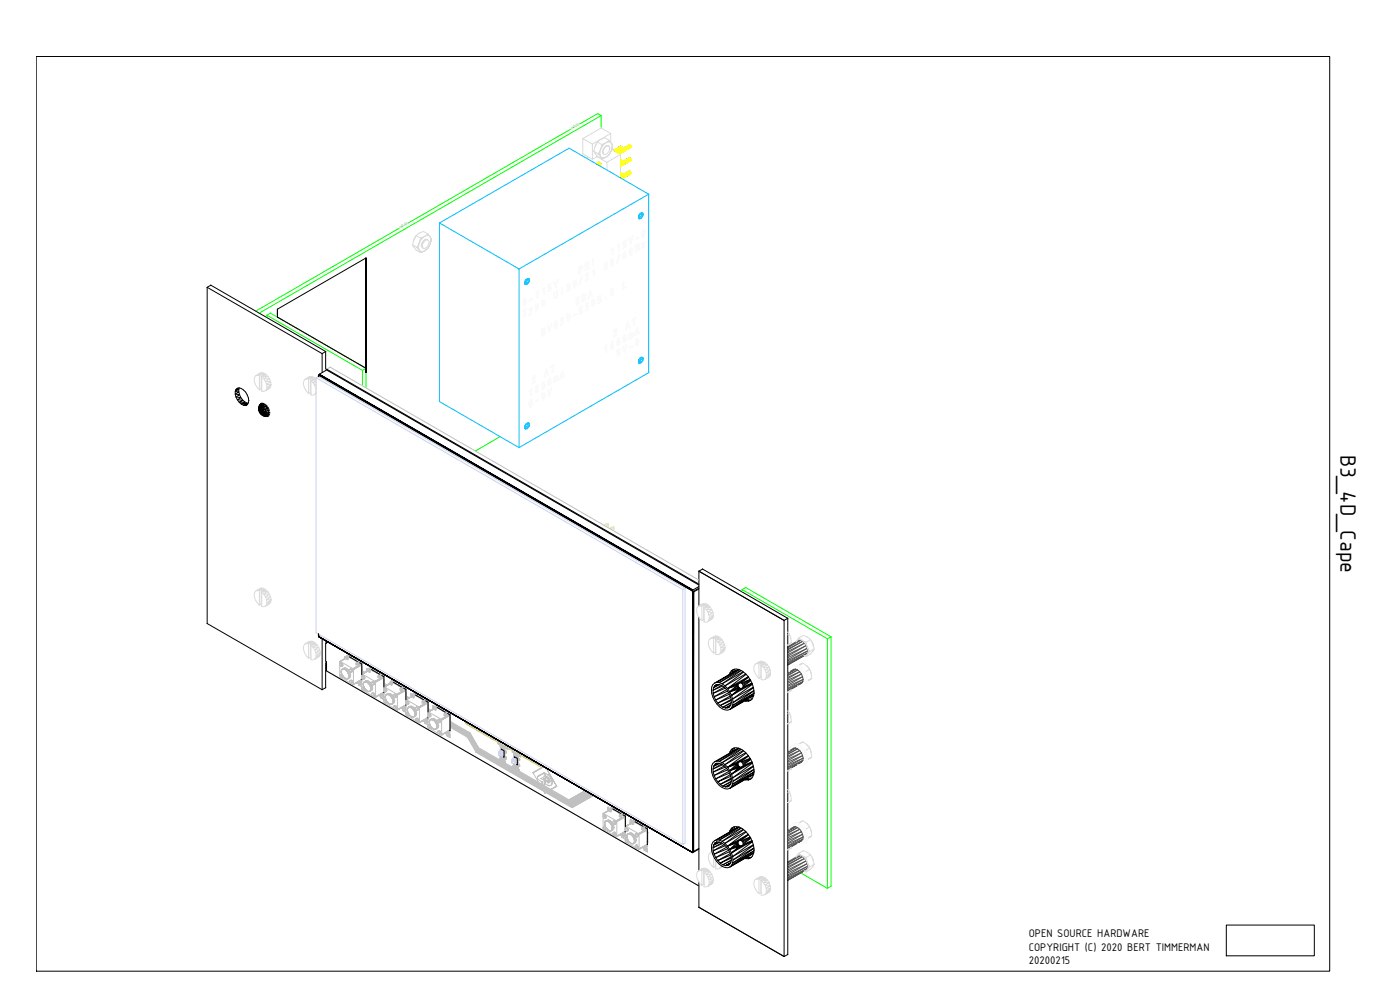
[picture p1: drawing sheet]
<svg xmlns="http://www.w3.org/2000/svg" width="420mm" height="297mm" viewBox="0 0 420 297" stroke-linecap="round" stroke-linejoin="round" font-family="sans-serif">
<defs><g id="words">
<text font-size="7.2" x="402.3" y="136.4" transform="rotate(90 402.3 136.4)">B3_4D_Cape</text>
<g font-size="3.6">
<text x="308.7" y="281.2">OPEN SOURCE HARDWARE</text>
<text x="308.7" y="285.3">COPYRIGHT (C) 2020 BERT TIMMERMAN</text>
<text x="308.7" y="289.2">20200215</text>
</g>
</g></defs>
<!-- layer: 0 -->
<g fill="none" stroke="#000" stroke-width=".3">
<path d="M109.8 77.4h.1M109.8 77.4v34.4v-34.4l-26.5 15.4-.1 2.3M109.8 78.7h.1M62.2 86.2l34.5 19.9M62.2 86.2v100.9M62.2 86.2h.1M63.2 85.6h.1M63.3 85.6l-1.1 .6M63.3 85.6l34.4 19.9M83.2 92.8l.1 2.4 26.5 15.3M83.2 94h.1M70.6 117.4l1.1 .2-1.1 .7z"/>
<path d="M71.6 116.4l-.8 .5a1.47 1.47 0 0 1 2.3 .1 3.4 3.4 0 0 1 1.1 4.4 1.77 1.77 0 0 1-2.4-.7l-1-1.6-.2-.8 1.3 .2-1.1 .6 1.5 .2-1.1 .6 1.7 .2-1.1 .6 1.7-.1-1.1 .7 1.8-.3-1.1 .6 1.3-.4M71.7 117.6a4 4 0 0 0 2.8 3.4M71.9 116.4l-.2 .4-.9 .1-.2 .5 1.1-.6v.8M95.6 112.7v.3v-.2M95.6 112.7v.3M95.6 112.8h.1M95.6 112.7h.1M95.6 112.8l.1 .1M95.6 112.8l.1-.2 112.1 64.7v.3M95.6 112.7v.1M95.6 112.6h.1M95.7 112.6l112.1 64.7"/>
<path d="M95.7 112.6l-.1 .1M95.7 112.4l112.1 64.8zM95.8 112.3h.1M95.8 112.3l2.2-1.3 111.7 64.5M95.8 112.3l112.2 64.7M96.6 106.1h.1M96.7 106.1v5.7M97.7 105.5h.1M97.7 105.5l-1 .6M97.7 105.5v5.7M98.1 111l-.1-.2 111.7 64.5M109.8 110.5h.1"/>
<path d="M109.8 111.8h.1M74.2 121.3l-.5 .3 .5-.2M74.6 120.2h.1M77.6 122.6l.2 1h.5M77.8 122.2l.1-.6-.3 1M77.8 122.2l-.2 .4M77.8 123.1l-.2-.5 .3 .8M77.8 123.1l.1 .3M77.9 123.4l-.2-.3 .3 .6M77.9 121.6l-.3 1M77.9 122.9l-.1-.7v.9M78 123.7l.1 .2"/>
<path d="M78 122l.2-.7-.4 .9M78 122l-.2 .2M78 122.8l.3-.9-.1 .9M78 122.8v-.8l-.1 .9M78 122.8l-.1 .1 .4 .7-.5-.5 .1-.2M78 121.3l-.1 .3M78.2 121.3l.4-.1-.6 .8M78.2 122.8l.5-.7-.3 .8M78.2 122.8h-.2l.3 .8-.1-.8 .2 .1M78.2 121.2l-.3 .4M78.3 121.9l.9-.5-.5 .7M78.3 123.6l-.4-.2 .1 .3"/>
<path d="M78.3 123.6l.6-.1 .1 .3M78.3 124.1v-.5l.6 .6M78.3 124.1l.2 .4-.4-.4 .5 .2M78.3 121.9l.4 .2M78.3 121.9l-.3 .1M78.3 123.6l.7 .4M78.4 121l-.2 .3M78.4 122.9l.7-.5 .4 .4 .7-.4 .3 .7M78.6 124.3l-.3-.7 .4 .7M78.6 124.3l.3 .4-.4-.2 .2-.2M78.6 123l.9-.2-.7 .4M78.6 123l-.2-.1-.1 .7 .3-.6 .2 .2"/>
<path d="M78.7 121l-.5 .3M78.7 122.1l1-.3-.6 .6M78.7 122.1l.4 .3M78.8 123.2l.9 .2M78.9 124.2l.1-.2 .6 .6-.3 .2 .1 .1M78.9 124.2l-.2 .1 .2 .4M78.9 121l-.3 .2 .5-.2M78.9 123.5l-.1-.3-.5 .4M78.9 123.5l.8-.1 .1 .5zM79 124l1.6 .4-.2 .4-.6-.5-.2 .3-.7-.4 .4 .6-.6-.5M79 123.8l-.7-.2-.2 .5-.3-.5 .5 .5M79 123.8l.8 .1v.4l-.8-.5v.2"/>
<path d="M79.1 122.4h1.1M79.1 122.4l-.5 .6M79.4 121.2l-.2 .2 .5 .4 .3-.2M79.7 121.3l-1.1-.1-.3 .7M79.7 123.4l.8-.3 .2 .7M79.7 123.4l1 .4M79.8 123.9l.9-.1-.1 .6zM80 125h.3M80.2 122.4l.5 .2M80.3 121.9l-.6-.1 .5 .6M80.5 123.1l-1-.3 .2 .6M80.5 124.9h-1.1"/>
<path d="M80.5 123.1l.4 .2M80.5 122.2l-.3 .2M80.6 124.4l.2 .1M80.7 123.8l.3 .2M80.7 124.8l-1.1-.2 .4 .4-1.1-.3 .5 .2M80.8 123l-.3 .1M80.9 124.3l-.3 .1M81 123.7l-.3 .1M207.8 177.3h.1M207.8 177.6h.1M207.8 177.6l.1 77.9 .2-77.9-.3 77.9M207.8 177.6v77.9"/>
<path d="M207.9 177h.1M208 177l-.2 .3M208.1 177.6h.1M208.2 177.6v77.9M209.7 171.4h.1M209.7 171.4l25.6 14.8M209.7 176.7l-1.5 .9M209.7 176l-1.7 1M209.7 176.5l-1.9 1.1M210.8 170.7h.1M210.8 170.7l25.6 14.8-1.1 .7v100.8M210.8 170.7l-1.1 .7"/>
<path d="M62.2 187.1l34.5 19.8 1-.6v-14.1M62.2 187.1h.1M95.6 190.7h.1M95.6 190.7l.1 .4M95.6 190.3v.4zM95.6 191h.1M95.7 191.1h.1M95.7 191.1l101.1 58.3M96.7 191.7l-.1 15.2M97.7 198.4l.3 .2v2.7l111.7 64.5M98 192.4v.6l-.3-.1M104.9 197.1l2.4 1.4"/>
<path d="M107.9 198.9l.7 .3v3.2M209.7 181.8v-10.4l25.6 14.8M209.7 185.2v76.1M235.3 186.2h.1M236.4 185.5h.1M236.4 185.5v100.9l-1.1 .6-25.6-14.8M97.7 206.3h.1M108.5 203.9h.1M111.5 200.9l2.4 1.4M114.6 202.7l.6 .3v3.1M115.1 207.7l.1 .1M118.1 204.7l2.4 1.4"/>
<path d="M121.1 206.5l.7 .4v3M121.7 211.6h.1M124.7 208.5l2.4 1.4M127.8 210.3l.7 .4v2.9M128.3 215.4h.1M131.2 212.3l2.4 1.4M134.3 214.1l.8 .4v4.7l-.2-.1M214.4 204.9a4.1 4.1 0 0 0 0 5.3 4.9 4.9 0 0 0 3.9 2.9l7.9-4.3M214.4 204.9l.7-.2 1.6 .5M215.1 205.4l-.6 .3a2.14 2.14 0 0 1 2.8 .4M215.8 205.4l-1.6 .9 .3-.6 .7-.3M216 205.4l-1.8 .9-.2 .8 2.6-1.5"/>
<path d="M216.7 205.2l.9 .6M216.9 205.8l-2.9 1.3v.9l3.4-1.9M217.3 206.1l1.4 1.7M217.6 205.8l.7 .8M217.7 206.5l-3.7 1.5 .3 1.1 3.8-2.2M218.3 206.6l2.9-1.2-2.2 2.2M218.3 206.6l.7 1M218.4 207.4l-4.1 1.7 .5 .9 3.9-2.2M218.6 207.8h.1M218.7 207.8l.4 1M218.9 212.1l-1.2 .3-.8-.2M218.9 208.3l-4.1 1.7 .6 1 1.5 1.2"/>
<path d="M218.9 212.1l-.5 .3M219 207.6h.1M219 212.9l7.2-4.3zM219.1 208.8l.4 1.9M219.2 208.8l-3.8 2.2 3.9-1.7M219.4 211.5l-1.7 .9 1.6-.8M219.4 211l-2.5 1.2M219.5 209.8l-3.4 1.9 3.4-1.5M219.5 210.7l-2.6 1.5M219.5 210.7l-.6 1.4M220 201.7l.1-.4-1 .6 .3 .2M220.2 200.8l-.7 .5a2.52 2.52 0 0 1 3.3 .1l1.8 1.6"/>
<path d="M220.5 200.8l-.3 .8M220.5 200.8l-.4 .5h-.6l-.5 1M221.1 206v-.3l-2.8 .9M221.3 205.2h.1M221.4 205.2l.4-.3-.7 .8h.4l.1 .4M221.4 205.2l-.2 .2M221.5 206.6l-.2-.3-2.3 1.3 2.5-1 .5 .2M221.6 206.1l.3 .3-.2 .4 .6-.2-.4-.2-.4 .2zM221.8 200.9l-6.7 3.8 6.5-3.9-7.2 4.1M221.9 200.9l-6 3.9 6.4-3.7M222 204.9l2.6-1.8-3.2 2.1-3.1 1.4M222.4 201.2l-5.7 4"/>
<path d="M222.7 206.5h.1M222.8 206.4l2.9-1.4-3.4 1.8-2.8 1.9 2.2-1.9-2.7 .8 .5 1.1 3.2-2.2-.7 .3a1.04 1.04 0 0 0 .9-1.5l-.3-.3-.8-.1-.6 .5 .3-.2v.5l-.4 .3 .5 .1-.3 .2-.2-.3-2.1 1.6M223 201.6l-6.3 3.6M223.2 201.6l-5.6 4.2M223.8 202.2l-6.2 3.6M223.9 202.3l-5.6 4.3 6.3-3.6M224.4 209.8l.4-.1-1.1 .7 1.9-.7-1 .7 .9-.5M224.6 203a7.6 7.6 0 0 1 1.6 5.7M224.6 203.2l-2.2 1.7M224.9 209.5l.8 .2h-1.1M225.1 203.8l-2.6 1.1M225.2 203.9l-2.5 1.2"/>
<path d="M225.2 204l-2.3 1.3M225.3 204.1l-2.3 1.6M225.3 204.2l-2.3 1.8M225.7 204.9l-2.7 1.2M225.7 205.1l-6.2 3.6 .4 1 5.9-4.4M226.1 206.2l-6.2 3.5 .1 1.1 6.1-4.5M226.2 208.7a1.94 1.94 0 0 1-2.7 1.6M226.3 207.2l-6.3 3.6-.1 .9 6.4-4.4M226.3 207.7h.1M226.3 208l-6.4 3.7-.4 .7 6.8-4.3M150.5 224.9v-.1l.8 .5v1.9l-.2-.1M154.4 227.3v-.3l.9 .6v1.9l-.2-.1"/>
<path d="M214.4 228.6a4.1 4.1 0 0 0 0 5.3 5.1 5.1 0 0 0 3.9 2.8l7.9-4.3M214.4 228.6l.7-.2 1.6 .4M214.7 229.2h.1M215.1 229l1.4 .2M215.1 229l-.6 .4M215.1 229l-.6 .4 .6-.4M215.2 229l-.7 .4-.3 .5 1.6-.9M216 229.1l-1.8 .8-.2 .8 2.5-1.5M216.5 229.2l.8 .6 1.4 1.6M216.7 228.8l.9 .6M216.9 229.5l-2.9 1.2v1l3.4-1.9M217.6 229.4l.7 .8"/>
<path d="M217.7 230.1l-3.7 1.6 .3 1 3.8-2.2M218.3 230.2l2.9-1.2-2.2 2.2M218.3 230.2l.7 1M218.4 231l-4.1 1.7 .5 1 3.9-2.2M218.6 231.4h.1M218.7 231.4l.4 1M218.9 235.7l-.5 .4-1.5-.2M218.9 232l-4.1 1.7 1.3 1.6 .8 .6M218.9 235.7l-.5 .4M219 231.2h.1M219.1 232.4l.3 1M219.2 232.4l-3.8 2.2 3.9-1.7"/>
<path d="M219.4 235.2l-1.7 .9 1.6-.8M219.4 234.6l-2.5 1.3M219.4 233.4l.1 1M219.5 233.4l-3.4 1.9 3.4-1.5M219.5 234.4l-2.6 1.5M219.5 234.4l-.6 1.3M220 225.4l.1-.4-1 .6 .3 .1M220.2 224.5l-.7 .4 .7-.4 .7-.2 1 .3M220.5 224.5l-.3 .7M220.5 224.4l-.4 .6-.6-.1-.5 1.1M221.1 229.6v-.3l-2.8 .9M221.3 228.8h.1"/>
<path d="M221.4 228.8l.4-.2-.7 .7h.4l.1 .4M221.4 228.8l-.2 .2M221.5 230.2l-.2-.3-2.3 1.3 2.5-1 .5 .3M221.6 229.7l.3 .4-.2 .3 .6-.2h-.8zM221.8 224.6l-7.4 4M221.9 224.6a7.9 7.9 0 0 1 4.4 6.8M221.9 224.6l-6 3.8 6.4-3.6M222 228.5l2.6-1.7-2.2 1.7M222.4 224.8l-5.7 4M222.7 230.1l3-1.4-3.4 1.7-2.8 1.9 2.2-1.9-2.7 .8 .5 1.1 3.2-2.2a.92 .92 0 0 0 .2-1.1 .92 .92 0 0 0-1.1-.4l-.6 .4 .3-.1v.4l-.4 .3 .5 .1-.3 .2-.2-.3-2.1 1.6M223 225.2l-6.3 3.6M223.2 225.3l-5.6 4.1"/>
<path d="M223.8 225.8l-6.2 3.6M223.9 226l-5.6 4.2 6.3-3.5M224.4 233.4h.4l-1.1 .6 1.9-.6-1 .6 .9-.4M224.6 226.8l-3.2 2-3.1 1.4M224.9 233.2l.8 .2-1.1-.1M225.1 227.5l-2.7 1.1M225.2 227.6l-2.5 1.1M225.2 227.7l-2.3 1.3M225.3 227.8l-2.3 1.5M225.3 227.9l-2.3 1.7M225.7 228.6l-2.7 1.1M225.7 228.7l-6.2 3.6 .4 1.1 5.9-4.4"/>
<path d="M226.1 229.8l-6.2 3.6 .1 1 6.1-4.4M226.2 232.2l-6.7 3.8-.5 .5 7.2-4.2M226.3 230.8l-6.3 3.6-.1 .9 6.4-4.4M226.3 231.4h.1M226.3 231.4a2.18 2.18 0 0 1-2.8 2.5M226.3 231.6l-6.4 3.7-.4 .7 6.8-4.3M183.9 242.7l2.4 1.4M187 244.5l.7 .4v3.1M187.6 249.5l.1 .1M190.6 246.6l2.4 1.3M193.7 248.3l.6 .4-.1 4.7M207.8 255.7l-112.1-64.7 112.1 64.8"/>
<path d="M207.8 255.4h.1M207.8 255.4l.4 .1M207.8 255.5h.1M207.8 255.4v.4h.2M207.8 255.8h.1M207.9 255.8h.1M208.1 255.5h.1M209.7 254.8l-1.7 1M209.7 254.6l-1.5 .9M214.4 252.2a4.1 4.1 0 0 0 0 5.3 5.2 5.2 0 0 0 3.9 2.9l7.9-4.4M214.4 252.2l1.5-.1 .8 .3M215.1 252.7l1.4 .2 .8 .5"/>
<path d="M215.1 252.7l-.6 .3M215.1 252.7l-.6 .3 .6-.3M215.2 252.7l-.7 .3-.3 .6 1.6-.9M216 252.7l-1.8 .9-.2 .8 2.6-1.5M216.7 252.4l.9 .6M216.9 253.1l-2.9 1.3v.9l3.3-1.9M217.3 253.4l1.4 1.7M217.6 253l.7 .9M217.7 253.8l-3.7 1.5 .3 1 3.8-2.1M218.3 253.9l2.9-1.2-2.2 2.2M218.3 253.9l.7 1M218.4 254.6l-4.1 1.7 .5 1 3.9-2.2"/>
<path d="M218.6 255.1h.1M218.7 255.1l.4 .9M218.9 259.4l-1.2 .3-.8-.2M218.9 255.6l-4.1 1.7 1.3 1.7 .8 .5M218.9 259.4l-.5 .3M219 254.9h.1M219.1 256l.3 1.1M219.2 256.1l-3.8 2.1 3.9-1.6M219.3 258.8l-1.6 .9 1.5-.8M219.4 257.1l-3.3 1.9 3.4-1.6M219.4 258.2l-2.5 1.3M219.4 257.1l.1 .9"/>
<path d="M219.5 258l-2.6 1.5M219.5 258l-.6 1.4M220 249l.1-.4-1 .6 .3 .2M220.2 248.1l-.7 .5 .7-.5 .7-.1 1 .2M220.5 248.1l-.3 .8M220.5 248.1l-.4 .5h-.6l-.5 1M221.1 253.3v-.4l-2.8 1M221.3 252.4h.1M221.4 252.4l.4-.2-.7 .7h.4l.1 .5M221.4 252.4l-.2 .3M221.5 253.8l-.2-.2-2.3 1.3 2.5-1.1 .5 .3M221.6 253.4l.3 .3-.2 .4 .6-.2-.4-.2-.4 .1z"/>
<path d="M221.8 248.2l-7.4 4M221.9 248.2a7.7 7.7 0 0 1 4.3 7.8 1.94 1.94 0 0 1-2.7 1.6M221.9 248.2l-6 3.9 6.4-3.7M222 252.2l2.6-1.7-2.2 1.7M222.4 248.5l-5.7 3.9M222.7 253.8h.1M223 248.8l-6.3 3.6M223 253.4l2.7-1.2-2.9 1.5M223.2 248.9l-5.6 4.1M223.8 249.5l-6.2 3.5M223.9 249.6l-5.6 4.3 6.3-3.6M224.5 257.1l.3-.1-1.1 .6 1.9-.6-1 .7 .9-.5"/>
<path d="M224.6 250.4l-3.2 2-3.1 1.5M224.9 256.8l.8 .2-1.1-.1M225.1 251.1l-2.6 1.1M225.2 251.2l-2.5 1.2M225.2 251.3l-2.3 1.3M225.3 251.4l-2.3 1.6M225.3 251.5l-2.3 1.8M225.7 252.3l-3.4 1.7-2.8 1.9 2.2-1.8-2.7 .8 .5 1 3.2-2.1-.7 .3a1.04 1.04 0 0 0 .9-1.5l-.7-.5-.4 .1-.6 .5 .3-.2v.4l-.4 .4 .5 .1-.3 .2-.2-.3-2.1 1.6M225.7 252.4l-6.2 3.5 .4 1.1 5.9-4.4M226.1 253.5l-6.2 3.5 .1 1 6.1-4.4M226.3 254.4l-6.3 3.6-.1 1 6.4-4.4M226.3 255h.1"/>
<path d="M226.3 255.2l-6.4 3.8-.4 .7 6.8-4.4M209.7 272.2h.1M209.7 272.2l25.6 14.8M209.7 264.6v7.6M219 260.2l7.2-4.3zM368 277.6h26.4v9.2h-26.4zM235.3 287h.1M236.4 286.4h.1"/>
</g>
<g fill="none" stroke="#dbdbdb" stroke-width=".3">
<path d="M171.9 38.4l-.3-.1 .1 .2M172.2 37.6h.1M172.2 37.6l.5 .3M172.2 37.6l-.8 1.1M172.2 37.6l.3 .5M172.9 37.3h.9M173.4 37.5l-.5-.2v.5M173.6 37.2l.2 .1-.2-.1-.1 .3M180.4 38.4h.1M180.4 38.4l-5.5 3.2M180.4 38.4l2.8 1.7M174.9 46.2h.1"/>
<path d="M176.3 47v.7M177.7 43.2l-2.8-1.6v4.6l2.8 1.6M178.5 46.1h.1M179 43.1v.1M179.1 47h.1M179.2 47l2.9 1.7v2.3M179.3 46.9l-.1 .1M179.3 42.6h.1M179.5 46.2h.1M179.5 46.2l.5-.5v.7zM179.5 46.2l-1.3-.8 .2 .3a4.7 4.7 0 0 0 2.3 2M179.5 46.2l.4 .4"/>
<path d="M179.9 45.5l-.4 .7M180 46.4l.2 .6-.3-.4zM180.2 47h.1M180.2 41.9h.1M180.2 44.8h.1M180.2 44.8l-.2 .9-.1-.2zM180.5 47.4l-.3-.4 .5 .3-.2 .1 .1 .3 .7-.3-.7 .3 .1-.4 1.1-.1-.5 .2M180.5 44.1l.2-.1-.1-.6-.4 1.4M180.7 43.4l-1.4-.8-.7 1.3-.3 1.5M180.8 45.6h.1M181.1 46.2l-.2-.3 .2-1.2 .4-.6 .6-.3-.1-.1h.6a1.54 1.54 0 0 1 .2 1.8 1.54 1.54 0 0 1-1.6 .8M181.4 41.3h.1"/>
<path d="M181.8 42.8h.1M181.8 47.2h.1M181.8 42.8l-.6 .5-.6 .1 .7-.3M182.1 48.7l4.1-2.4v7.1M182.4 42.5l.4-.4-.3 .5-.1-.1-.6 .3M182.4 43.7a1.74 1.74 0 0 0-1.4 2.4M182.6 43.7h.1M182.6 43.7l.1 .1M182.8 46.4l.3-.5-1.3 1.3 1-.8-.4 .4M182.8 42.1l-1.3-.8-.7 .3-1.5 1-.7 1.3M183 44.5h.1M183.2 42.6l-.4-.5 1.1 1.6-.2-.4"/>
<path d="M183.3 42.7v-2.6l-5.5 3.1v4.6l1.4-.8M183.5 43h.1M183.5 45.1h.1M183.5 45.1l-.4 .8zM183.6 44.8l2.6 1.5M183.7 44.4l.2-.7-.4 1.4a1.57 1.57 0 0 0-1-2.5 3.4 3.4 0 0 0-2.3 2.2M183.8 43.7h.1M120.3 68.2l-.2-.2 .1 .3M120.7 67.4h.1M120.7 67.4l.5 .3M120.7 67.4l-.9 1.1M120.7 67.4l.2 .4"/>
<path d="M121.4 67h.1M121.4 67h.9M121.9 67.3l-.5-.3v.5M122 66.9l.3 .1-.3-.1v.3M124.1 74.1h.1M124.6 71.3l-.4 .7M124.6 71.2h.1M124.9 70.7h.1M124.9 75h.1M125.1 74.2h.1M125.1 74.2l.5-.4v.7zM125.1 74.2l-1.3-.7 .2 .3a4.7 4.7 0 0 0 2.3 2"/>
<path d="M125.1 74.2l.4 .5M125.5 73.6l-.4 .6M125.6 74.5l.2 .6zM125.8 69.9h.1M125.8 72.9h.1M125.8 75.1h.1M125.8 72.9l-.2 .9zM126.1 75.5l-.3-.4 .5 .4h-.2l.1 .3 .7-.3-.7 .3 .1-.3 1.2-.3-.6 .3M126.1 72.2l.2-.1-.1-.7-.4 1.5M126.3 71.4l-1.4-.7-.7 1.3-.3 1.5M126.4 73.7h.1M126.5 73.4l.2 .1v.6l-.2-.2"/>
<path d="M126.5 74l.5 .5-.3-.2M127 69.4h.1M127.1 72.2l.3 .1-.4 .6-.3-.2 .3 .2-.3 .6-.2-.1M127.4 70.9h.1M127.4 75.2h.1M127.5 70.9l-.7 .5h-.6l.7-.2M127.6 71.9l.3 .1-.5 .3-.2-.1M127.6 71.9h.7a1.57 1.57 0 0 1 .2 1.7 1.57 1.57 0 0 1-1.5 .9M128 70.6l.4-.4-.3 .5-.6 .2M128 71.8a1.67 1.67 0 0 0-1.3 2.4M128 71.8l.3 .1-.2-.1M128.2 71.9h.1"/>
<path d="M128.4 74.5l.3-.4-1.2 1.1 .9-.7-.4 .4M128.4 70.2l-1.3-.8-.7 .3a3.1 3.1 0 0 0-1.9 1.6M128.7 72.7h.1M128.8 70.6l-.4-.4 1.1 1.5-.2-.3M129.1 71h.1M129.1 73.2h.1M129.1 73.2l-.4 .9zM129.3 72.5l.2-.8-.4 1.5a1.6 1.6 0 0 0-1-2.5 3.6 3.6 0 0 0-2.3 2.2M129.4 71.7h.1M77.2 112.5l.8-.5-1.3 .7M77.8 112.6l.6-.3v4.3l-.6 .4zM77.9 112.6a1.1 1.1 0 0 0-1.5 .6 4 4 0 0 0 1.5 3.8"/>
<path d="M78 112a1.82 1.82 0 0 1 2.4 .9M78.3 112.3h.1M78.3 116.6h.1M78.4 112.3l.7 .4M78.4 112.3l-1.2 .2 1.3-.7-.1 .5 .7-.4-.5 .5 1.1-.1-.8 .2M78.4 116.6l.2 .2M78.5 113h.1M78.5 117.4h.1M79 112.7h.1M79.7 112.3l-.6 .4 1.3 .2-1.8 .1a3.3 3.3 0 0 1 1.1 4.2l-.6 .2h-.5v-4.4l.5-.3M81.4 115.4l-.2 .7-1.5 1.1 1.2-.6 .3-.5-1.2 .7zM81.4 115.4l-.2-.8-1.5-.2 1.2-.7-.5-.8-1.3 .7 1.8 .1 .3 .9-1.2 .7 1.4 .1-1.3 .7"/>
<path d="M92 113.6l.7-.5-1.2 .7M92.6 113.8l.6-.4v4.4l-.6 .3zM92.7 113.8l-.7-.2a1.51 1.51 0 0 0-.8 2.2l.3 .9 1.2 1.4M92.7 113.1a1.69 1.69 0 0 1 2.2 .7M93.1 113.4h.1M93.1 117.8h.1M93.2 113.4l.6 .4M93.2 113.4l-1.2 .2 1.2-.6v.4l.7-.4-.5 .6 1.1-.2-.9 .3M93.2 117.8l.1 .1M93.3 114.1h.1M93.3 118.5h.1M93.8 113.8h.1"/>
<path d="M93.8 113.8l-.5 .3v4.4a1.05 1.05 0 0 0 1.6-1.1M94.5 113.4l-.7 .4 1.1 .3h-1.6a4.4 4.4 0 0 1 1.6 2.8M94.9 114.2l-1 .6h1M94.9 115.3l-.5 .2 .5 .1M94.9 116.3v.1M94.9 117.8v.1M94.9 118.1l-.5 .3 .5-.3M97.7 110.9l.3 .2M77.2 177.1l.8-.5-1.3 .7M77.8 177.2l.6-.3v4.3l-.6 .4zM77.9 177.2a1.1 1.1 0 0 0-1.5 .6 3.9 3.9 0 0 0 1.5 3.8M78 176.6a1.93 1.93 0 0 1 2.4 .9"/>
<path d="M78.3 176.9h.1M78.4 176.9l.7 .4M78.4 176.9l-1.2 .2 1.3-.7-.1 .5 .7-.4-.5 .5 1.1-.1-.8 .2M78.5 177.6h.1M79 177.3h.1M79.1 178.2l1.3-.7 .5 .8-1.2 .7 1.5 .2 .2 .8-1.4-.1 1.2-.7-.3-.9zM79.7 176.9l-.6 .4 1.3 .2-1.8 .1a3.2 3.2 0 0 1 1.1 4.3l-1.1 .1v-4.4l.5-.3M77.3 180.9h-.1M78.3 181.2h.1M78.4 181.2l.2 .2M78.5 182h.1M81.3 180h.1"/>
<path d="M81.4 180l-1.4 1.4 1.2-.7-.3 .5-1.2 .7 1.5-1.2 .2-.7-1.3 .7M92 193.1l.7-.6-1.2 .8M92.1 196.8l-.1 .1M92.6 193.2l.6-.4v4.4l-.6 .3zM92.7 193.2l-.7-.1a1.51 1.51 0 0 0-.8 2.2 4 4 0 0 0 1.5 2.2M92.7 192.5a2.82 2.82 0 0 1 3.3 2.6l.1 .8M93.1 192.8h.1M93.1 197.2h.1M93.2 192.8l.6 .5M93.2 192.8l-1.2 .3 1.2-.7v.4l.7-.3-.5 .5 1.1-.2-.9 .3M93.2 197.2l.1 .1M93.3 193.6h.1"/>
<path d="M93.3 197.9h.1M93.8 193.3h.1M94.5 192.8l-.7 .5 1.4 .2-1.9 .1a3.2 3.2 0 0 1 1.1 4.2l-.5 .2-.6-.1v-4.3l.5-.3M95.2 193.5l-1.3 .7h1.8l-1.3 .8 1.6 .1-1.2 .7 1.3 .1M96.1 195.9h.1M96.1 195.9l-1.3 1.4 1.2-.7-.3 .5-1.3 .7 1.6-1.2 .1-.7-1.2 .8M210 181.8l.7-.6-1.2 .8M210.6 181.9l.6-.4v4.4l-.6 .3zM210.7 181.9l-.7-.1a1.51 1.51 0 0 0-.8 2.2 4.1 4.1 0 0 0 1.5 2.2M210.7 181.2a2.78 2.78 0 0 1 3.3 2.6l.1 .8M211.1 181.5h.1M211.1 185.9h.1"/>
<path d="M211.2 181.5l.7 .4M211.2 181.5l-1.2 .3 1.2-.7v.4l.7-.3-.5 .5 1.1-.2-.9 .3M211.2 185.9l.1 .1M211.3 182.3h.1M211.3 186.6h.1M211.3 182.3a3.3 3.3 0 0 1 1.2 4.2l-.6 .2-.6-.1M211.8 181.9h.1M211.9 181.9l-.6 .4v4.3M212.5 181.5l-.6 .4 1.2 .3-1.8 .1M213.1 182.2l-1.2 .7h1.7l-1.1 .8 1.5 .1-1.2 .7 1.3 .1-1.2 .7M213.5 191.5l.7-.5-1.2 .7M214.1 184.6l-.1 .7-1.5 1.2 1.1-.7 .4-.5-1.2 .7z"/>
<path d="M214.2 191.6l.5-.3v4.3l-.5 .3zM214.2 191.6a1.14 1.14 0 0 0-1.5 .6 3.8 3.8 0 0 0 1.5 3.7M214.2 191a1.82 1.82 0 0 1 2.4 .9M214.7 191.3h.1M214.7 195.6h.1M214.7 191.3l.7 .4M214.7 191.3l-1.2 .2 1.2-.7v.5l.7-.4-.5 .5 1.2-.1-1 .2M214.7 195.6l.1 .2M214.8 196.4h.1M214.8 192h.1M214.8 192a3.4 3.4 0 0 1 1.2 4.2l-.5 .2h-.7M215.3 191.7h.1"/>
<path d="M215.4 191.7l-.6 .3v4.4M216.1 191.3l-.7 .4 1.2 .2-1.8 .1M217.6 194.4l-.1-.8-1.5-.2 1.2-.7-.6-.8-1.1 .7 1.7 .1 .3 .9-1.2 .7 1.3 .1-1.2 .7M217.6 194.4l-.1 .6-1.5 1.2 1.2-.6 .3-.6-1.2 .8zM227.2 199.1l.7-.5-1.2 .7M227.7 199.2h.1M227.8 199.2l.5-.3v4.3l-.5 .3zM227.8 199.2l-.6-.1a1.51 1.51 0 0 0-.9 2.2l.4 .8 1.1 1.4M227.9 198.6a1.93 1.93 0 0 1 2.4 .9M228.3 198.9h.1M228.3 198.9l.7 .3M228.3 198.9l-1.1 .2 1.2-.7-.1 .5 .7-.4-.4 .5 1.1-.1-.9 .2"/>
<path d="M228.4 199.6h.1M229 199.2h.1M229.7 198.9l-.7 .3 1.3 .3-1.8 .1a3.2 3.2 0 0 1 1.1 4.2l-.5 .2-.6-.1v-4.3l.5-.4M236.4 193.6l1-.6zM236.4 190.5l.5-.3 .5 2v.8l-1 .6 .4-.3M236.4 189.6l.5 .6M236.4 189.7h.1M236.8 193.3h.1M237.1 190.9l.2 .6M237.4 193h.1M237.4 193l-.5 .3M239 192.5l.5-.5a2.59 2.59 0 0 1 2.8 2.2"/>
<path d="M239 192.3h.1M239.1 192.3l-.2 .3M239.4 191.9l.4-.5 .4 .4-.4-.4-.7 .9M240.1 199.5l.6-.3zM240.2 191.8l1.1 .8 .7 .1-.1 .7h.2M240.3 199.3h.1M240.7 192.1h.1M240.9 199l-1.2 .7 1.2-.7 1.2 .8 .8 1M241 190.6h.1M241.1 190.6l1.2 .6 .9 .7M241.1 190.6l-1.4 .8M241.3 192.4l.7 .3"/>
<path d="M241.3 196.7h.1M241.9 192.7h.1M241.9 197h.1M242.2 199.8l.8 1 .4 1.3M242.3 194.2h.1M242.3 196.3h.1M242.3 194.2l-.3-1.5 1.2-.8 .8 1.3 .3 1.5M242.3 191.2h.1M242.6 195.9v-1.1l-.3-.6 .3 .8 .4 .5-.4 .2-.7 1h-.5l.6 .3-.1-.3h.2M242.6 194.8l.5 .7M243.2 196.2h.1M243.2 196.2l-1.2 .8-.7-.3"/>
<path d="M243.2 196.2l1.1-1.5a4.1 4.1 0 0 0-2.3 2.3M243.7 192.6l.3 .6M243.9 193.2h.1M243.9 195.4h.1M244 193.2l.2 .7M220.4 201.1l-.3 .4M225.4 209.7h-.6M227.7 203.5h.1M228.3 203.2h.1M228.3 203.2l.2 .1M228.4 203.9h.1M231.3 201.9l-.1 .7-1.6 1.2 1.2-.7 .4-.5-1.3 .7z"/>
<path d="M231.3 201.9l-.1-.8-1.6-.1 1.2-.7-.5-.8-1.2 .7 1.7 .1 .4 .8-1.3 .7 1.4 .1-1.3 .8M236.4 214.1l.5-.3 .5 2v.8l-1 .6 .4-.2M236.4 217.2l1-.6zM236.5 213.3l.4 .5M236.8 216.9h.1M236.8 207.4h.1M237.1 214.5l.2 .6M237.2 216.7v.1M237.4 207.1l-1 .6 .4-.2M237.4 216.6h.1M237.4 216.6l-.5 .3M237.4 206.8v.3l-1 .6 1-.6-.5 .3"/>
<path d="M241.6 201.5l.1 .2 1.3-.9 .4 1.3 .2 1.5-1.3 .7 1.3-.7-.8 .4 .2-.1M243 203.9h.1M243.6 203.6l-.6 .3M220.4 224.7l-.3 .4M225.4 233.3l-.6 .1M236.4 237.8l.5-.3 .5 2v.7l-1 .6 .4-.2M236.5 237l.4 .5M236.9 231.1h.1M237.1 238.1l.2 .7M237.2 230.9h.1M237.4 230.7h.1M237.4 230.7l-.2 .2 .2-.2"/>
<path d="M237.4 230.4v.3l-1 .6 1-.6M240.3 222.9h.1M240.9 222.6l-1.2 .7 1.2-.7 1.2 .8 .8 1.1M241.8 225.2h.1M241.7 225.2h.1M241.7 225.3l1.3-.8 .4 1.2 .2 1.5-1.3 .7 1.3-.7M242.2 223.4l.4 .6M242.6 223.9l.8 1.8M243 227.6h.1M213.5 255.8h.3M213.7 255.6l-.7 .4M213.8 255.8h-.3a1.51 1.51 0 0 0-.8 2.2 3.7 3.7 0 0 0 1.5 2.2"/>
<path d="M214.2 256.9v3.3l.6-.2M214.7 257.9v2M214.8 258.1v2.6M216.4 259.6l-.4 .9-.5 .2h-.7M216.6 259.8l-.3 .3 .3-.2M216.8 259.9l-.8 .6 .9-.5M220.4 248.4l-.3 .4M225.4 257h-.4M236.4 240.8l1-.6zM236.8 240.6h.1M236.8 254.7h.1M237.4 240.2h.1"/>
<path d="M237.4 254.4l-1 .6 .4-.3M237.4 240.2l-.5 .4M237.4 254.1v.3l-1 .6 1-.6-.5 .3M239 257.1l.1-.2a1.46 1.46 0 0 1 2.2 .3l1 1.6M239 256.9h.1M239.1 256.9l-.2 .3M239.4 256.5l.4-.5 .4 .4-.1 .1-.3-.5-.7 .9M240.2 256.4l1.1 .8 .7 .1-.1 .7h.2M240.3 246.6h.1M240.7 256.7h.1M240.9 246.2l-1.2 .7 1.2-.7 1.2 .9 .9 1M241 255.2h.1"/>
<path d="M241.1 255.2l1.2 .6 .9 .7M241.1 255.2l-1.4 .8M241.3 257l.7 .3M241.7 248.8v.2l1.3-.9 .4 1.3 .2 1.4-1.3 .8 1.3-.8-.8 .5 .2-.1M241.9 257.3h.1M242.2 247.1l.8 1M242.3 258.8h.1M242.3 258.8l-.3-1.5 1.2-.8 .8 1.3 .3 1.5M242.3 255.8h.1M242.6 259.4l.5 .7M242.9 248.1h.1M243 251.2h.1"/>
<path d="M243.3 248.7l.1 .7M243.6 250.8l-.6 .4M243.7 257.2l.3 .6M243.9 257.8h.1M243.9 260h.1M244 257.8l.2 .7M210 261.2l.7-.5-1.2 .7M210.6 261.3l.6-.3v4.3l-.6 .3zM210.7 261.3l-.7-.1a1.51 1.51 0 0 0-.8 2.2 3.7 3.7 0 0 0 1.5 2.2M210.7 260.7a2.77 2.77 0 0 1 3.3 2.5l.1 .8M211.1 261h.1M211.1 265.3h.1"/>
<path d="M211.2 261l.7 .4M211.2 261l-1.2 .2 1.2-.7v.5l.7-.4-.5 .5 1.1-.1-.9 .2M211.2 265.3l.1 .1M211.3 261.7h.1M211.3 266h.1M211.3 261.7a3.3 3.3 0 0 1 1.2 4.2l-.6 .2-.6-.1M211.8 261.4h.1M211.9 261.4l-.6 .3v4.3M212.5 261l-.6 .4 1.2 .2-1.8 .1M213.1 261.6l-1.2 .7 1.7 .1-1.1 .7 1.5 .1-1.2 .7 1.3 .1-1.2 .8M214.1 264l-.1 .7-1.5 1.2 1.1-.7 .4-.5-1.2 .7zM214.8 260.7h.1"/>
<path d="M227.2 263.7l.7-.5-1.2 .7M227.7 263.8h.1M227.7 268.1h.1M227.8 263.8l.5-.3v4.3l-.5 .3zM227.8 263.8l-.6-.1a1.45 1.45 0 0 0-.9 2.2l.9 1.6 .6 .6M227.9 263.2a1.84 1.84 0 0 1 2.4 .9M228.3 263.5h.1M228.3 267.8h.1M228.3 263.5l.7 .4M228.3 263.5l-1.1 .2 1.2-.7-.1 .5 .7-.4-.4 .5 1.1-.1-.9 .2M228.3 267.8l.2 .1M228.4 264.2h.1"/>
<path d="M228.4 268.5h.1M229 263.9h.1M229.7 263.5l-.7 .4 1.3 .2-1.8 .1a3.2 3.2 0 0 1 1.1 4.2l-.5 .2-.6-.1v-4.3l.5-.3M231.3 266.5l-.1 .7-1.6 1.2 1.2-.7 .4-.5-1.3 .7zM231.3 266.5l-.1-.8-1.6-.1 1.2-.7-.5-.8-1.2 .7 1.7 .1 .4 .8-1.3 .7 1.4 .1-1.3 .8M241.9 261.6h.1M242.1 261.3h-.2l.1 .3-.6-.3M242.3 260.9h.1M242.6 260.5v-1.1l-.3-.6 .3 .8 .4 .5-1.1 1.2h-.5M243.2 260.8h.1M243.2 260.8l-1.2 .8-.7-.2M243.2 260.8l1.1-1.5a4.5 4.5 0 0 0-2.3 2.3"/>
</g>
<g fill="none" stroke="#545454" stroke-width=".3">
<path d="M236.4 194l3.3-1.9h.5l-3.8 2.1M236.4 194.3l3.8-2.2 .7 .3-4.5 2.6M236.4 194.7l4.5-2.3 .6 .6-5.1 2.9M236.4 195.5l5.1-2.5 .5 .7-5.6 3.2M236.4 196.4l5.6-2.7 .3 .8-5.9 3.4M236.4 198.3l6-3-.1 .6-5.9 3.4M236.4 199.4l5.6-3-5.6 3.2M242 196.4l.3-.5-5.9 3.1M242.3 195.3h.1M242.4 195.3l-.1-.8-5.9 2.8M242.4 195.3l-6 3.4M236.4 201.9l1.8-1.1 1.2 .2-3 1.7"/>
<path d="M236.4 202.1l2.4-1.3-2.4 1.4M236.4 202.5l3-1.5 .6 .6-3.6 2M236.4 204.1l4.1-1.9 .4 .8-4.5 2.6M236.4 205l4.5-2 .1 .8-4.6 2.7M236.4 205.9l4.6-2.1-.1 .7-4.5 2.6M236.4 207.2l4.2-2.3-4.2 2.5M240.5 202.2h.1M240.5 202.2l-.5-.6-3.6 1.6M240.5 202.2l-4.1 2.5M240.6 204.9l.3-.4-4.5 2.2M236.4 225.5l1.8-1 1.2 .2-3 1.7M236.4 225.7l2.4-1.3-2.4 1.4"/>
<path d="M236.4 226.2l3-1.5 .6 .5-3.6 2.1M236.4 227.7l4.1-1.8 .4 .8-4.5 2.6M236.4 228.7l4.5-2 .1 .8-4.6 2.6M236.4 229.6l4.6-2.1-.1 .6-4.5 2.7M236.4 230.9l4.2-2.3-4.2 2.4M240.5 225.9h.1M240.5 225.9l-.5-.7-3.6 1.6M240.5 225.9l-4.1 2.4M240.6 228.6l.3-.5-4.5 2.2M236.4 258.6l3.3-1.9h.5l-3.8 2.1M236.4 258.9l3.8-2.2 .7 .3-4.5 2.6M236.4 259.3l4.5-2.3 .6 .6-5.1 2.9"/>
<path d="M236.4 249.1l1.8-1 1.2 .2-3 1.7M236.4 249.3l2.4-1.3-2.4 1.4M236.4 249.8l3-1.5 .6 .5-3.6 2.1M236.4 251.3l4.1-1.8 .4 .8-4.5 2.6M236.4 252.3l4.5-2 .1 .8-4.6 2.7M236.4 253.2l4.6-2.1-.1 .7-4.5 2.6M236.4 254.5l4.2-2.3-4.2 2.5M240.5 249.5h.1M240.5 249.5l-.5-.7-3.6 1.7M240.5 249.5l-4.1 2.4M240.6 252.2l.3-.4-4.5 2.2M242.3 259.9h.1"/>
<path d="M242.4 259.9l-.1-.8-5.9 2.8M242.4 259.9l-6 3.4M236.4 260.1l5.1-2.5 .5 .7-5.6 3.2M236.4 261l5.6-2.7 .3 .8-5.9 3.4M236.4 262.9l6-3-.1 .6-5.9 3.4M236.4 264l5.6-3-5.6 3.2M242 261l.3-.5-5.9 3.1"/>
</g>
<g fill="none" stroke="#0f0" stroke-width=".3">
<path d="M179.3 34.1h.1M180.4 34.7v3.7M76.7 93.4l102.7-59.3 1 .6-102.6 59.3M80.1 94.6l1.1-.6 28.6 16.5M80.1 95.3v-.7l28.6 16.5M81.1 94h.1M108.8 115.8v-4.7l1-.6v5.9M109.8 110.5h.1M150.1 131l-7.4 4.3M222.7 177.6v-.7l25.6 14.8M222.7 176.9l1.1-.6 25.6 14.8-1.1 .6v74.8l1.1-.6v-74.8M223.8 176.3h.1"/>
<path d="M249.4 191.1h.1M240.4 261.9l7.9 4.6M249.4 265.9h.1"/>
</g>
<g fill="none" stroke="#fafafa" stroke-width=".3">
<path d="M174.3 79.9l-.4 .2 .4-.2M174.4 79.9h.1M174.4 79.8h.1M174.5 79.8h.1M174.6 79.8h.1M174.7 79.8h.1M174.7 79.9h.1M174.8 80h.1M174.8 79.9h.1M175.7 79.1h.1M175.7 79.2v1.8v-1.8M175.8 79h.1"/>
<path d="M175.8 79.1h.1M175.8 79.2l.4-.2-.4 .2M175.8 80v-.8v.8M176.2 79h.1M176.2 79.8l-.4 .2 .4-.2M176.2 78.8l-.4 .2 .4-.2M176.2 80h.1M176.2 79.7h.1M176.2 78.8h.1M176.2 79.9l.3 .6-.3-.6M176.3 78.9h.1M176.3 79.7h.1"/>
<path d="M176.3 78.8h.1M176.3 78.7h.1M176.3 79.6h.1M176.4 78.9h.1M176.4 79.6h.1M176.4 79.8h.1M176.4 78.7h.1M176.4 79h.1M176.4 79.5h.1M176.4 79.7h.1M176.5 79h.1M176.5 79.4h.1"/>
<path d="M176.5 79.5h.1M176.5 79.7h.1M176.5 78.7h.1M176.5 79.1h.1M176.5 79.2h.1M176.5 79.3h.1M176.5 79.6h.1M176.5 78.8h.1M176.6 79.6h.1M176.6 78.8h.1M176.6 79.5h.1M176.6 79.4h.1"/>
<path d="M176.6 79.3h.1M176.6 78.9h.1M176.7 79.3h.1M176.7 79.2h.1M176.7 79.1h.1M176.7 79h.1M176.7 78.9h.1M178 77.9v1.7v-1.7M178 79.6h.1M178 77.7h.1M178 77.8h.1M178 79.7h.1"/>
<path d="M178.1 79.6h.1M178.1 77.7h.1M178.1 79.5v-1.8v1.8M181.4 79.9h.1M181.4 80h.1M181.4 79.1h.1M181.4 79.2v.7v-.7M181.5 80l.3-.2-.3 .2M181.5 79h.1M181.6 79.8v-.6v.6M181.6 79.2l.5-.3-.5 .3M181.8 79.8h.1"/>
<path d="M181.8 79.6l-.2 .2 .2-.2M181.8 79.6h.1M181.9 79.8h.1M181.9 79.6h.1M182 79.8h.1M182 79.6h.1M182.1 79.9h.1M182.1 79.9v.3v-.3M182.1 79.6h.1M182.1 78.9h.1M182.1 78.7l-.6 .3 .6-.3M182.1 78.8h.1"/>
<path d="M182.1 78.7h.1M182.2 79.7h.1M182.2 79.6h.1M182.2 79.9h.1M182.2 79.8h.1M183.2 78.8h.1M183.2 78.9h.1M183.2 79h.1M183.2 79.1h.1M183.3 78.5h.1M183.3 78.6h.1M183.3 78.7h.1"/>
<path d="M183.3 78.8h.1M183.3 79.2h.1M183.3 79.3h.1M183.3 79.4h.1M183.3 78.3h.1M183.3 78.4h.1M183.3 79.5h.1M183.3 79.6h.1M183.4 78.2h.1M183.4 79.6h.1M183.4 75.1h.1M183.4 78h.1"/>
<path d="M183.4 78.1h.1M183.4 79.7h.1M183.4 79h.1M183.4 78.9h.1M183.4 78.8h.1M183.4 78.7h.1M183.5 75h.1M183.5 75.2h.1M183.5 77.9h.1M183.5 78h.1M183.5 79.7h.1M183.5 79.3h.1"/>
<path d="M183.5 79.2h.1M183.5 79.1h.1M183.5 78.7h.1M183.5 78.6h.1M183.5 78.5h.1M183.5 78.4h.1M183.5 79.4h.1M183.5 78.3h.1M183.5 78.2h.1M183.5 75.1h.1M183.5 79.5h.1M183.5 78.1h.1"/>
<path d="M183.6 75.1l.2-.4-.2 .4M183.6 77.8h.1M183.6 79.7h.1M183.6 79.5h.1M183.6 78.1h.1M183.6 78h.1M183.7 77.7h.1M183.7 79.7h.1M183.7 79.5h.1M183.7 77.9h.1M183.8 74.7v1.6v-1.6M183.8 76.3h.1"/>
<path d="M183.8 77.7h.1M183.8 79.6h.1M183.8 79.4h.1M183.8 77.9h.1M183.8 74.4l-.3 .6 .3-.6M183.8 74.4h.1M183.8 79.3h.1M183.8 78h.1M183.9 76.3h.1M183.9 74.4h.1M183.9 77.7h.1M183.9 79.5h.1"/>
<path d="M183.9 79.1h.1M183.9 79.2h.1M183.9 78h.1M183.9 78.1h.1M183.9 76.2h.1M183.9 76.2v-1.8v1.8M183.9 79.4h.1M183.9 78.6h.1M183.9 78.7h.1M183.9 78.8h.1M183.9 78.9h.1M183.9 79h.1"/>
<path d="M183.9 78.2h.1M183.9 78.3h.1M183.9 78.4h.1M183.9 78.5h.1M184 77.8h.1M184 77.7h.1M184 79.4h.1M184 79.3h.1M184 77.9h.1M184 79.2h.1M184.1 78h.1M184.1 77.9h.1"/>
<path d="M184.1 79.1h.1M184.1 79h.1M184.1 78.5h.1M184.1 78.4h.1M184.1 78.3h.1M184.1 78.2h.1M184.1 78.1h.1M184.1 78.9h.1M184.1 78.8h.1M184.1 78.7h.1M184.1 78.6h.1M185.2 78.8h.1"/>
<path d="M185.2 78.7h.1M185.3 78.8h.1M185.3 73.9h.1M185.3 74h.1M185.3 74.1h.1M185.3 78.7l.7-2.1-.7 2.1M185.4 74.1h.1M185.4 74l.3-.4-.3 .4M185.7 73.6v1.6v-1.6M185.7 75.2h.1M185.7 73.3l-.4 .6 .4-.6M185.7 73.3h.1"/>
<path d="M185.8 75.2h.1M185.8 73.3h.1M185.8 75.1v-1.8v1.8M185.8 76.6l-.6 2.1 .6-2.1M185.9 76.5h.1M186 76.4h.1M186 76.6h.1M186 76.5h.1M187 73.4h.1M187 74.4h.1M187 72.6h.1M187 72.6v.8v-.8"/>
<path d="M187 76.5h.1M187 76.6h.1M187 76.7v.6v-.6M187 77.3h.1M187 77.4h.1M187.1 73.5h.1M187.1 74.3h.1M187.1 74.5h.1M187.1 72.5h.1M187.1 76.3h.1M187.1 76.4h.1M187.1 77.4h.1"/>
<path d="M187.1 77.5h.1M187.1 73.5l.3-.2-.3 .2M187.1 74.4l.3-.1-.3 .1M187.1 76.2h.1M187.1 76.1h.1M187.1 77.6h.1M187.2 73.2v-.6v.6M187.2 72.6l.5-.3-.5 .3M187.2 76h.1M187.2 77.6h.1M187.2 76.5h.1M187.2 76.4h.1"/>
<path d="M187.2 76.7l.2-.1-.2 .1M187.2 77.3h.1M187.2 77.2h.1M187.2 77.2v-.5v.5M187.2 76.3h.1M187.2 77.4h.1M187.3 75.9h.1M187.3 77.6h.1M187.3 76.2h.1M187.3 77.4h.1M187.3 75.8h.1M187.3 76.1h.1"/>
<path d="M187.4 75.8h.1M187.4 77.6h.1M187.4 76h.1M187.4 77.4h.1M187.4 75.7h.1M187.4 73.3h.1M187.4 74.1l-.3 .2 .3-.2M187.4 74.3h.1M187.4 73.1l-.2 .1 .2-.1M187.4 75.6h.1M187.4 77.5h.1M187.4 76.3l-.2 .2 .2-.2"/>
<path d="M187.4 75.9h.1M187.4 76.6h.1M187.5 73.3h.1M187.5 74h.1M187.5 74.2h.1M187.5 73h.1M187.5 75.6h.1M187.5 77.5h.1M187.5 76.3h.1M187.5 75.8h.1M187.5 76.6h.1M187.5 77.3h.1"/>
<path d="M187.5 75.5h.1M187.5 75.7h.1M187.5 76.5h.1M187.6 73.3h.1M187.6 73.9h.1M187.6 74.2h.1M187.6 73h.1M187.6 75.5h.1M187.6 77.4h.1M187.6 76.3h.1M187.6 75.7h.1M187.6 76.5h.1"/>
<path d="M187.6 77.2h.1M187.6 73.8h.1M187.6 74.1h.1M187.6 77.1h.1M187.6 75.6h.1M187.6 76.6h.1M187.7 73.3h.1M187.7 73.4h.1M187.7 73.4v.2v-.2M187.7 73.6h.1M187.7 73.7h.1M187.7 73.8h.1"/>
<path d="M187.7 74.1h.1M187.7 74h.1M187.7 73h.1M187.7 72.3h.1M187.7 72.2l-.6 .3 .6-.3M187.7 77.3h.1M187.7 76.3h.1M187.7 75.6h.1M187.7 75.5h.1M187.7 76.6h.1M187.7 76.7v.2v-.2M187.7 76.9h.1"/>
<path d="M187.7 77h.1M187.7 73.9h.1M187.7 72.1h.1M187.7 77.2h.1M187.8 73.9h.1M187.8 73.8h.1M187.8 73.1h.1M187.8 72.2h.1M187.8 72.1h.1M187.8 77.2h.1M187.8 77.1h.1M187.8 76.3h.1"/>
<path d="M187.8 73.7h.1M187.8 73.2h.1M187.8 77h.1M187.8 76.4h.1M187.9 73.7h.1M187.9 73.6h.1M187.9 73.5h.1M187.9 73.5v-.2v.2M187.9 73.3h.1M187.9 73.2h.1M187.9 77h.1M187.9 76.9h.1"/>
<path d="M187.9 76.8h.1M187.9 76.8v-.2v.2M187.9 76.6h.1M187.9 76.5h.1M188.7 71.6h.1M188.7 71.7l.5 1.4-.5-1.4M188.8 71.6h.1M188.8 71.5h.1M188.9 71.5h.1M188.9 75.5h.1M188.9 75.6h.1M188.9 75.7h.1"/>
<path d="M188.9 75.8h.1M188.9 75.9h.1M188.9 75.2h.1M188.9 75.3h.1M188.9 75.4h.1M188.9 76h.1M188.9 76.1h.1M188.9 76.2h.1M189 75.1h.1M189 75.2h.1M189 76.2h.1M189 76.3h.1"/>
<path d="M189 74.9h.1M189 75h.1M189 76.4h.1M189 74.8h.1M189 75.8h.1M189 75.7h.1M189 75.6h.1M189 75.5h.1M189.1 74.7h.1M189.1 76.5h.1M189.1 76h.1M189.1 75.9h.1"/>
<path d="M189.1 75.8h.1M189.1 75.4h.1M189.1 75.3h.1M189.1 75.2h.1M189.1 75.1h.1M189.1 74.6h.1M189.1 76.2h.1M189.1 76.1h.1M189.1 75h.1M189.2 74.6h.1M189.2 76.5h.1M189.2 76.2h.1"/>
<path d="M189.2 74.9h.1M189.2 73.1h.1M189.2 76.3h.1M189.2 74.8h.1M189.3 73.2h.1M189.3 74.5h.1M189.3 76.5h.1M189.3 76.3h.1M189.3 74.7h.1M189.3 72.7l-.4-1.2 .4 1.2M189.3 76.4h.1M189.3 76.2h.1"/>
<path d="M189.3 74.6h.1M189.4 73.1h.1M189.4 73l.5-2-.5 2M189.4 74.4h.1M189.4 76.4h.1M189.4 76.2h.1M189.4 74.6h.1M189.4 76.3h.1M189.4 76.1h.1M189.4 74.7h.1M189.5 74.4h.1M189.5 76.3h.1"/>
<path d="M189.5 76h.1M189.5 76.1h.1M189.5 74.7h.1M189.5 76.2h.1M189.5 75.8h.1M189.5 75.9h.1M189.5 74.8h.1M189.5 74.9h.1M189.6 74.5h.1M189.6 76.2h.1M189.6 75.3h.1M189.6 75.4h.1"/>
<path d="M189.6 75.5h.1M189.6 75.6h.1M189.6 75.7h.1M189.6 74.9h.1M189.6 75h.1M189.6 75.1h.1M189.6 75.2h.1M189.6 76.1h.1M189.6 74.6h.1M189.6 76h.1M189.7 74.8h.1M189.7 74.7h.1"/>
<path d="M189.7 74.6h.1M189.7 75.9h.1M189.7 75.8h.1M189.7 75.7h.1M189.7 75.2h.1M189.7 75.1h.1M189.7 75h.1M189.7 74.9h.1M189.7 75.6h.1M189.7 75.5h.1M189.7 75.4h.1M189.7 75.3h.1"/>
<path d="M189.8 71h.1M189.8 71l-.5 1.7 .5-1.7M189.8 70.9h.1M189.9 70.9h.1M189.9 71h.1M190.7 75.6h.1M190.7 73.7h.1M190.7 73.8h.1M190.7 73.8v1.8v-1.8M190.8 71.6h.1M190.8 71.7h.1M190.8 71.8h.1"/>
<path d="M190.8 75.6h.1M190.8 73.6h.1M190.9 71.6h.1M190.9 71.8l.6-.4-.6 .4M190.9 75.5h.1M190.9 75.5v-.9v.9M190.9 74.6l.6-.4-.6 .4M190.9 74.4v-.7v.7M190.9 73.7h.1M191.5 71.4h.1M191.5 71.2l-.6 .4 .6-.4M191.5 74.2v.9v-.9"/>
<path d="M191.5 75.1h.1M191.5 73.2h.1M191.5 73.3h.1M191.5 73.3v.7v-.7M191.5 74l-.6 .4 .6-.4M191.6 71.3h.1M191.6 71.2h.1M191.6 75.2h.1M191.6 73.2h.1M191.6 75.1h.1M191.7 75.1h.1M191.7 73.1h.1"/>
<path d="M191.7 75h.1M191.7 75v-1.8v1.8M191.7 73.2h.1M192.6 69.9h.1M192.6 70h.1M192.6 70.1h.1M192.6 70.2h.1M192.6 70.3h.1M192.6 70.4h.1M192.6 70.5h.1M192.6 70.6h.1M192.6 74.4h.1"/>
<path d="M192.6 74.5h.1M192.6 73.2h.1M192.6 73.3h.1M192.7 69.7h.1M192.7 69.8h.1M192.7 69.9h.1M192.7 70.6h.1M192.7 70.7h.1M192.7 70.8h.1M192.7 74.5h.1M192.7 73.2h.1M192.7 73.3h.1"/>
<path d="M192.7 69.5h.1M192.7 69.6h.1M192.7 70.9h.1M192.7 74.5l.7-.4-.7 .4M192.7 73.1h.1M192.7 73.3l.5-.3-.5 .3M192.8 69.4h.1M192.8 69.5h.1M192.8 70.9h.1M192.8 71h.1M192.8 69.3h.1M192.8 70.4h.1"/>
<path d="M192.8 70.3h.1M192.8 70.2h.1M192.8 70.1h.1M192.8 70h.1M192.8 69.9h.1M192.9 69.3h.1M192.9 71h.1M192.9 70.7h.1M192.9 70.6h.1M192.9 70.5h.1M192.9 69.8h.1M192.9 69.7h.1"/>
<path d="M192.9 69.1h.1M192.9 69.2h.1M192.9 70.8h.1M192.9 69.6h.1M192.9 69.5h.1M192.9 69.4h.1M192.9 74.2l.6-1.4-.6 1.4M193 69.1h.1M193 71h.1M193 70.8h.1M193 69.3h.1M193.1 69h.1"/>
<path d="M193.1 71h.1M193.1 70.8h.1M193.1 69.2h.1M193.2 69h.1M193.2 70.9h.1M193.2 70.7h.1M193.2 69.2h.1M193.2 70.6h.1M193.2 69.3h.1M193.2 70.8h.1M193.2 70.5h.1M193.2 73l-.6 1.4 .6-1.4"/>
<path d="M193.3 69h.1M193.3 70.8h.1M193.3 70.2h.1M193.3 70.3h.1M193.3 70.4h.1M193.3 70.5h.1M193.3 69.4h.1M193.3 69.5h.1M193.3 70.7h.1M193.3 69.9h.1M193.3 70h.1M193.3 70.1h.1"/>
<path d="M193.3 69.6h.1M193.3 69.7h.1M193.3 69.8h.1M193.4 69.1h.1M193.4 70.6h.1M193.4 70.5h.1M193.4 69.2h.1M193.4 70.4h.1M193.4 74.1h.1M193.4 73.9l-.5 .3 .5-.3M193.4 72.7l-.7 .4 .7-.4M193.4 69.4h.1"/>
<path d="M193.4 69.3h.1M193.4 70.3h.1M193.4 70.2h.1M193.4 73.9h.1M193.4 72.7h.1M193.5 69.8h.1M193.5 69.7h.1M193.5 69.6h.1M193.5 69.5h.1M193.5 69.4h.1M193.5 70.2h.1M193.5 70.1h.1"/>
<path d="M193.5 70h.1M193.5 69.9h.1M193.5 74h.1M193.5 73.9h.1M193.5 72.8h.1M193.5 72.7h.1M156.9 93.3h.1M156.9 93.4h.1M156.9 93.2h.1M157 93.4h.1M157 93.1h.1M157 90.4h.1"/>
<path d="M157 90.5h.1M157 90.6h.1M157 90.7h.1M157 90.8h.1M157 90.9h.1M157 91h.1M157 91.1h.1M157 91.2h.1M157 93.4l.3-.3-.3 .3M157 90.2h.1M157 90.3h.1M157 91.3h.1"/>
<path d="M157 91.4h.1M157.1 90.1h.1M157.1 91.4h.1M157.1 91.5h.1M157.1 89.9h.1M157.1 90h.1M157.2 89.9h.1M157.2 91.6h.1M157.2 91.1h.1M157.2 91h.1M157.2 90.9h.1M157.2 90.8h.1"/>
<path d="M157.2 90.7h.1M157.2 90.6h.1M157.2 90.5h.1M157.2 90.4h.1M157.2 89.8h.1M157.2 91.2h.1M157.2 90.3h.1M157.2 90.2h.1M157.3 89.8h.1M157.3 91.6h.1M157.3 91.3h.1M157.3 90.1h.1"/>
<path d="M157.3 89.7h.1M157.3 91.4h.1M157.3 90h.1M157.3 89.9h.1M157.3 93.1v1.7v-1.7M157.3 94.8h.1M157.3 94.9h.1M157.4 89.6h.1M157.4 91.6h.1M157.4 91.4h.1M157.4 89.8h.1M157.4 94.9h.1"/>
<path d="M157.4 94.8h.1M157.5 89.6h.1M157.5 91.5h.1M157.5 91.3h.1M157.5 89.8h.1M157.5 94.8h.1M157.5 91.2h.1M157.5 94.7v-1.6v1.6M157.5 93.1l.3-.2-.3 .2M157.6 89.6h.1M157.6 91.5h.1M157.6 91.2h.1"/>
<path d="M157.6 89.8h.1M157.6 89.9h.1M157.6 91.4h.1M157.6 91h.1M157.6 91.1h.1M157.6 90h.1M157.6 91.3h.1M157.6 90.7h.1M157.6 90.8h.1M157.6 90.9h.1M157.6 90.1h.1M157.6 90.2h.1"/>
<path d="M157.7 89.6h.1M157.7 91.2h.1M157.7 90.4h.1M157.7 90.5h.1M157.7 90.6h.1M157.7 90.2h.1M157.7 90.3h.1M157.7 89.7h.1M157.8 89.8h.1M157.8 91.1h.1M157.8 91h.1M157.8 90.9h.1"/>
<path d="M157.8 90.1h.1M157.8 90h.1M157.8 89.9h.1M157.8 90.8h.1M157.8 90.7h.1M157.8 90.4h.1M157.8 90.3h.1M157.8 90.2h.1M157.8 90.6h.1M157.8 90.5h.1M157.8 92.9h.1M157.8 92.6l-.8 .5 .8-.5"/>
<path d="M157.9 92.8h.1M157.9 92.6h.1M157.9 92.7h.1M158.9 90.1h.1M158.9 90.2h.1M158.9 94.5h.1M158.9 94.6h.1M158.9 92.7h.1M158.9 92.8l.3 .9-.3-.9M158.9 94.4h.1M158.9 92.6h.1M158.9 90h.1"/>
<path d="M158.9 90.2l.7-.4-.7 .4M158.9 94.6l.2-.1-.2 .1M159 94.3h.1M159 92.6h.1M159.1 94.3h.1M159.1 94.5h.1M159.2 94.5h.1M159.2 94.4h.1M159.2 94.4l.5-2.1-.5 2.1M159.2 93.7l-.1 .6 .1-.6M159.3 93.4l-.3-.8 .3 .8M159.5 92.3l-.2 1.1 .2-1.1"/>
<path d="M159.6 92.3h.1M159.6 89.8h.1M159.6 89.6l-.7 .4 .7-.4M159.6 92.2h.1M159.7 89.8h.1M159.7 89.6h.1M159.7 92.2h.1M159.7 89.7h.1M159.7 92.3h.1M160.7 91.7v1.7v-1.7M160.7 93.4h.1M160.8 93.5h.1"/>
<path d="M160.8 91.6h.1M160.8 91.5h.1M160.9 93.5h.1M160.9 88.1h.1M160.9 91.7l.3-.2-.3 .2M160.9 92.6v-.9v.9M160.9 93.4h.1M160.9 93.4v-.5v.5M160.9 92.9l.3-.3-.3 .3M160.9 88h.1M160.9 88.2h.1M161 88.2h.1"/>
<path d="M161 88.1h.1M161.1 88.1l.1-.4-.1 .4M161.2 87.7v1.6v-1.6M161.2 89.3h.1M161.2 91.5h.1M161.2 92.5l-.3 .1 .3-.1M161.2 92.6h.1M161.2 91.3l-.4 .2 .4-.2M161.3 89.3h.1M161.3 87.4l-.4 .6 .4-.6M161.3 91.5h.1M161.3 92.4h.1"/>
<path d="M161.3 92.6h.1M161.3 91.2h.1M161.3 87.3h.1M161.3 87.4h.1M161.4 89.3h.1M161.4 87.3h.1M161.4 91.5h.1M161.4 92.3h.1M161.4 92.6h.1M161.4 91.2h.1M161.4 89.2h.1M161.4 89.2v-1.8v1.8"/>
<path d="M161.4 87.4h.1M161.4 91.6v.6v-.6M161.4 92.2h.1M161.4 92.5h.1M161.5 92.4h.1M161.5 91.2h.1M161.5 92.3h.1M161.5 91.3h.1M161.6 92.3h.1M161.6 92.2h.1M161.6 92.1h.1M161.6 92v-.5v.5"/>
<path d="M161.6 91.5h.1M161.6 91.4h.1M161.6 91.3h.1M162.5 98.9h.1M162.5 99v1.7v-1.7M162.6 98.8h.1M162.6 90.8h.1M162.6 90.9h.1M162.6 91v.5v-.5M162.6 91.5h.1M162.6 91.6h.1M162.7 90.6h.1"/>
<path d="M162.7 90.7h.1M162.7 91.7h.1M162.7 99.8l.4-.2-.4 .2M162.7 99l.4-.2-.4 .2M162.7 99.6v-.6v.6M162.8 90.5h.1M162.8 90.6h.1M162.8 91.7h.1M162.8 86.9h.1M162.8 87h.1M162.8 91.2l.7-.4-.7 .4M162.8 90.4h.1"/>
<path d="M162.8 91.5h.1M162.8 91.4h.1M162.8 91.4v-.2v.2M162.8 91h.1M162.8 90.9h.1M162.8 90.8h.1M162.8 90.7h.1M162.8 87.1h.1M162.9 87.1h.1M162.9 90.4h.1M162.9 91.7h.1M162.9 91.5h.1"/>
<path d="M162.9 90.6h.1M162.9 87l.2-.3-.2 .3M162.9 90.3h.1M163 90.3h.1M163 91.7l.4-.3-.4 .3M163 91.5h.1M163 90.5h.1M163.1 90.2h.1M163.1 90.4h.1M163.1 99.6h.1M163.1 99.5h.1M163.1 98.8h.1"/>
<path d="M163.1 99.4l-.4 .2 .4-.2M163.1 98.6l-.5 .2 .5-.2M163.1 98.7h.1M163.1 99.3h.1M163.1 98.6h.1M163.1 86.7v1.5v-1.5M163.1 88.2h.1M163.1 86.3l-.3 .6 .3-.6M163.1 98.5h.1M163.2 88.2h.1M163.2 86.3h.1M163.2 90.2h.1"/>
<path d="M163.2 90.4h.1M163.2 99.5h.1M163.2 98.7h.1M163.2 99.2h.1M163.2 98.5h.1M163.2 86.2h.1M163.2 98.8h.1M163.3 88.2h.1M163.3 86.2h.1M163.3 90.2h.1M163.3 90.4h.1M163.3 90.5h.1"/>
<path d="M163.3 99.5h.1M163.3 98.8h.1M163.3 99.1h.1M163.3 98.5h.1M163.3 88.1v-1.8v1.8M163.3 86.3h.1M163.3 90.6h.1M163.3 90.7l-.5 .3 .5-.3M163.3 98.9h.1M163.3 99h.1M163.3 99.3h.1M163.4 90.2h.1"/>
<path d="M163.4 99.6h.1M163.4 99.9h.1M163.4 99.2h.1M163.4 98.5h.1M163.4 91.4h.1M163.4 91.2l-.4 .3 .4-.3M163.4 99.7h.1M163.4 99.8h.1M163.4 98.6h.1M163.4 99.3h.1M163.4 90.4h.1M163.4 90.3h.1"/>
<path d="M163.4 91.2h.1M163.4 99.1h.1M163.4 99h.1M163.4 98.7h.1M163.4 99.4h.1M163.5 90.8v-.3v.3M163.5 90.5h.1M163.5 90.4h.1M163.5 91.3h.1M163.5 91.2h.1M163.5 98.9h.1M163.5 98.8h.1"/>
<path d="M163.5 98.7h.1M163.5 99.4h.1M163.5 99.9h.1M163.5 99.8h.1M163.5 99.5h.1M163.6 99.8h.1M163.6 99.7h.1M163.6 99.6h.1M163.6 99.5h.1M164.3 97.9h.1M164.3 98l.5 1.5-.5-1.5M164.4 97.8h.1"/>
<path d="M164.5 97.8h.1M164.5 86.4h.1M164.5 86.5h.1M164.5 87.3h.1M164.5 87.4h.1M164.5 87.5h.1M164.5 85.6h.1M164.5 85.6v.8v-.8M164.5 85.5h.1M164.6 86.5l.3-.3-.3 .3M164.6 87.3h.1M164.6 87.4l.3-.1-.3 .1"/>
<path d="M164.6 85.5h.1M164.7 86.2v-.6v.6M164.7 85.6l.5-.3-.5 .3M164.8 99.5h.1M164.9 99.5h.1M164.9 86.2h.1M164.9 87.1l-.3 .2 .3-.2M164.9 87.3h.1M164.9 86.1l-.2 .1 .2-.1M164.9 99.1l-.4-1.3 .4 1.3M165 86.2h.1M165 87h.1"/>
<path d="M165 87.2h.1M165 86h.1M165 99.5h.1M165 99.4h.1M165 99.3l.5-2-.5 2M165.1 86.2h.1M165.1 86.9h.1M165.1 87.1h.1M165.1 86h.1M165.1 86.3h.1M165.1 86.8h.1M165.2 86.3h.1"/>
<path d="M165.2 86.4h.1M165.2 86.4v.2v-.2M165.2 86.6h.1M165.2 86.7h.1M165.2 86.8h.1M165.2 87.1h.1M165.2 87h.1M165.2 86h.1M165.2 85.3h.1M165.2 85.1l-.6 .4 .6-.4M165.2 86.9h.1M165.2 85.1h.1"/>
<path d="M165.3 86.9h.1M165.3 86.8h.1M165.3 86.1h.1M165.3 85.2h.1M165.3 85.1h.1M165.3 86.7h.1M165.3 86.2h.1M165.3 86.6h.1M165.3 86.5v-.2v.2M165.3 86.3h.1M165.3 97.3l-.4 1.8 .4-1.8M165.4 97.3h.1"/>
<path d="M165.4 97.2h.1M165.5 97.2h.1M165.5 97.3h.1M166.2 84.6h.1M166.2 84.7l.5 1.5-.5-1.5M166.3 84.5h.1M166.3 87.8h.1M166.3 87.9v1.3v-1.3M166.3 89.2h.1M166.3 89.3h.1M166.3 89.4h.1M166.4 84.5h.1"/>
<path d="M166.4 87.7h.1M166.4 89.4h.1M166.4 97.5h.1M166.4 97.6h.1M166.4 97.7h.1M166.4 97.8h.1M166.4 89.5h.1M166.4 97.1h.1M166.4 97.2h.1M166.4 97.3h.1M166.4 97.4h.1M166.4 97.9h.1"/>
<path d="M166.4 98h.1M166.4 98.1h.1M166.4 89.1h.1M166.4 89v-1.2v1.2M166.4 87.8h.1M166.4 97h.1M166.4 98.2h.1M166.5 89.2h.1M166.5 89.5h.1M166.5 96.9h.1M166.5 98.3h.1M166.5 89.3h.1"/>
<path d="M166.5 96.7h.1M166.5 96.8h.1M166.5 98.4h.1M166.5 97.7h.1M166.5 97.6h.1M166.5 97.5h.1M166.5 97.4h.1M166.6 89.3h.1M166.6 89.5h.1M166.6 96.6h.1M166.6 96.7h.1M166.6 98.4h.1"/>
<path d="M166.6 98h.1M166.6 97.9h.1M166.6 97.8h.1M166.6 97.3h.1M166.6 97.2h.1M166.6 97.1h.1M166.6 97h.1M166.6 98.1h.1M166.6 96.9h.1M166.7 89.3h.1M166.7 89.5h.1M166.7 96.5h.1"/>
<path d="M166.7 98.4h.1M166.7 98.1h.1M166.7 96.8h.1M166.7 86.2h.1M166.7 98.2h.1M166.7 96.7h.1M166.7 96.4h.1M166.8 86.2h.1M166.8 85.7l-.4-1.2 .4 1.2M166.8 89.3h.1M166.8 89.5h.1M166.8 96.4h.1"/>
<path d="M166.8 98.4h.1M166.8 98.2h.1M166.8 96.6h.1M166.8 89.2h.1M166.8 98.1h.1M166.9 86.1h.1M166.9 86l.5-2-.5 2M166.9 89.2h.1M166.9 89.4h.1M166.9 96.4h.1M166.9 98.4h.1M166.9 98.3h.1"/>
<path d="M166.9 98.1h.1M166.9 96.6h.1M166.9 89.1h.1M166.9 89.3h.1M166.9 98.2h.1M166.9 97.9h.1M166.9 98h.1M166.9 96.7h.1M167 89.1h.1M167 89.3h.1M167 96.4h.1M167 98.2h.1"/>
<path d="M167 98.1h.1M167 97.7h.1M167 97.8h.1M167 97.9h.1M167 96.7h.1M167 96.8h.1M167 89h.1M167 97.3h.1M167 97.4h.1M167 97.5h.1M167 97.6h.1M167 96.9h.1"/>
<path d="M167 97h.1M167 97.1h.1M167 97.2h.1M167.1 88.9h.1M167.1 89h.1M167.1 89.2h.1M167.1 96.4h.1M167.1 98.1h.1M167.1 98h.1M167.1 87.4v1.3v-1.3M167.1 88.7h.1M167.1 88.8h.1"/>
<path d="M167.1 89.1h.1M167.1 96.5h.1M167.1 97.9h.1M167.2 87.3h.1M167.2 89.1h.1M167.2 89h.1M167.2 96.7h.1M167.2 96.6h.1M167.2 97.8h.1M167.2 97.7h.1M167.2 97.6h.1M167.2 97.2h.1"/>
<path d="M167.2 97.1h.1M167.2 97h.1M167.2 96.9h.1M167.2 96.8h.1M167.2 97.5h.1M167.2 97.4h.1M167.2 97.3h.1M167.2 84h.1M167.2 84l-.4 1.7 .4-1.7M167.2 87.2h.1M167.2 88.9h.1M167.2 88.8h.1"/>
<path d="M167.3 83.9h.1M167.3 87.3h.1M167.3 87.2h.1M167.3 88.8h.1M167.3 88.7h.1M167.3 88.6h.1M167.3 88.6v-1.3v1.3M167.4 84h.1M167.4 83.9h.1M168.3 97.3h.1M168.3 97.4h.1M168.3 97.5h.1"/>
<path d="M168.3 95.6h.1M168.3 95.7h.1M168.3 95.5h.1M168.3 97.5l.4-.2-.4 .2M168.3 95.7l.4-.2-.4 .2M168.4 96.3h.1M168.4 96.4h.1M168.5 96.2h.1M168.5 96.4h.1M168.5 96.4l.2-.1-.2 .1M168.6 86.5h.1M168.6 86.5v1.8v-1.8"/>
<path d="M168.6 88.3h.1M168.6 88.4h.1M168.6 86.4h.1M168.7 88.4h.1M168.7 86.4h.1M168.7 96.3h.1M168.7 97.1l-.4 .2 .4-.2M168.7 97.3h.1M168.7 95.3l-.4 .2 .4-.2M168.7 95.5h.1M168.7 96.1l-.2 .1 .2-.1M168.7 88.3h.1"/>
<path d="M168.7 97.1h.1M168.7 95.3h.1M168.7 96.1h.1M168.8 88.3h.1M168.8 88.2v-1.7v1.7M168.8 86.5h.1M168.8 86.4h.1M168.8 96.3h.1M168.8 97h.1M168.8 97.3h.1M168.8 95.3h.1M168.8 95.5h.1"/>
<path d="M168.8 96.1h.1M168.8 97.2h.1M168.8 96h.1M168.9 96.3h.1M168.9 96.9h.1M168.9 97h.1M168.9 97.1h.1M168.9 95.3h.1M168.9 95.5h.1M168.9 95.9h.1M168.9 96.4h.1M168.9 96.8h.1"/>
<path d="M168.9 95.6h.1M168.9 95.8h.1M168.9 96.4v.3v-.3M168.9 96.7h.1M168.9 96.1h.1M168.9 95.7h.1M169 97h.1M169 96.1h.1M169 96h.1M169 95.9h.1M169 95.3h.1M169 96.9h.1"/>
<path d="M169.1 96.8h.1M169.1 96.7h.1M169.1 96.2h.1M169.1 95.9h.1M169.1 95.8h.1M169.1 95.7h.1M169.1 95.4h.1M169.1 96.6h.1M169.1 96.6v-.2v.2M169.1 96.4h.1M169.1 96.3h.1M169.1 95.6h.1"/>
<path d="M169.1 95.5h.1M170.1 87.4h.1M170.1 87.5h.1M170.1 85.6h.1M170.1 85.7h.1M170.1 94.8h.1M170.1 94.9h.1M170.1 95v.2v-.2M170.1 95.2h.1M170.1 95.3h.1M170.2 87.3h.1M170.2 87.5h.1"/>
<path d="M170.2 85.6h.1M170.2 85.7h.1M170.2 94.7h.1M170.2 94.8h.1M170.2 95.3h.1M170.2 95.4h.1M170.2 87.5l.3-.2-.3 .2M170.2 85.5h.1M170.2 85.7l.3-.2-.3 .2M170.2 94.6h.1M170.3 94.5h.1M170.3 95.5h.1"/>
<path d="M170.3 86.3h.1M170.3 86.4h.1M170.3 96.2h.1M170.3 96.3h.1M170.3 95.2h.1M170.3 95.1h.1M170.3 95.1v-.2v.2M170.3 94.9h.1M170.3 94.8h.1M170.3 86.2h.1M170.3 94.4h.1M170.3 94.7h.1"/>
<path d="M170.4 86.2h.1M170.4 86.4l.1-.1-.1 .1M170.4 96.3h.1M170.4 94.4h.1M170.4 95.5h.1M170.4 96.1h.1M170.4 95.3h.1M170.4 94.6h.1M170.4 94.3h.1M170.4 94.5h.1M170.5 96.2h.1M170.5 94.3h.1"/>
<path d="M170.5 95.5h.1M170.5 96h.1M170.5 95.3h.1M170.5 94.5h.1M170.5 94.2h.1M170.5 95.4h.1M170.5 86.3h.1M170.5 87.1l-.3 .2 .3-.2M170.5 87.3h.1M170.5 85.3l-.3 .2 .3-.2M170.5 85.5h.1M170.5 86.1l-.1 .1 .1-.1"/>
<path d="M170.5 95.4l.3-.1-.3 .1M170.5 95.9h.1M170.5 95.2h.1M170.6 86.3h.1M170.6 87.1h.1M170.6 87.3h.1M170.6 85.3h.1M170.6 85.5h.1M170.6 86.1h.1M170.6 96.1h.1M170.6 94.2h.1M170.6 95.8h.1"/>
<path d="M170.6 95.9h.1M170.6 94.4h.1M170.6 87h.1M170.6 87.2h.1M170.6 86h.1M170.6 96h.1M170.7 86.2h.1M170.7 87h.1M170.7 87.2h.1M170.7 85.3h.1M170.7 85.5h.1M170.7 86h.1"/>
<path d="M170.7 96h.1M170.7 94.2h.1M170.7 95.6h.1M170.7 95.7h.1M170.7 94.4h.1M170.7 86.3h.1M170.7 86.9h.1M170.7 85.9h.1M170.7 95.9h.1M170.8 86.3h.1M170.8 86.8h.1M170.8 87.1h.1"/>
<path d="M170.8 85.3h.1M170.8 85.5h.1M170.8 85.9h.1M170.8 95.9h.1M170.8 95.8h.1M170.8 94.2h.1M170.8 95.4h.1M170.8 95.5h.1M170.8 95.6h.1M170.8 94.4h.1M170.8 94.5h.1M170.8 86.4h.1"/>
<path d="M170.8 86.5v.1v-.1M170.8 86.6h.1M170.8 86.7h.1M170.8 87h.1M170.8 86h.1M170.8 85.6h.1M170.8 85.7h.1M170.8 85.8h.1M170.8 95.3h.1M170.8 95.1l-.3 .1 .3-.1M170.8 94.6v.5v-.5M170.8 86.1h.1"/>
<path d="M170.8 95.7h.1M170.9 86.9h.1M170.9 86.1h.1M170.9 86h.1M170.9 85.9h.1M170.9 85.3h.1M170.9 95.6h.1M170.9 94.2h.1M170.9 86.8h.1M170.9 86.2h.1M170.9 85.8h.1M170.9 85.4h.1"/>
<path d="M170.9 95.5h.1M170.9 95.4h.1M170.9 94.3h.1M171 86.7h.1M171 86.6h.1M171 86.5v-.2v.2M171 86.3h.1M171 86.2h.1M171 85.7h.1M171 85.6h.1M171 85.5h.1M171 85.4h.1"/>
<path d="M171 95.3h.1M171 95.2h.1M171 95.1h.1M171 95.1v-.6v.6M171 94.5h.1M171 94.4h.1M172 84.9h.1M172 85v.2v-.2M172 85.2h.1M172 94.8h.1M172 84.8h.1M172 85.3h.1"/>
<path d="M172 85.4h.1M172 94.7h.1M172.1 84.6h.1M172.1 84.7h.1M172.1 85.4h.1M172.1 94.6h.1M172.1 94.7h.1M172.1 94.8l.6-.3-.6 .3M172.2 84.5h.1M172.2 85.4h.1M172.2 86.2h.1M172.2 85.1h.1"/>
<path d="M172.2 85.1v-.2v.2M172.2 84.9h.1M172.2 84.4h.1M172.2 85.5h.1M172.2 86.3h.1M172.2 85.2h.1M172.2 84.8h.1M172.2 84.7h.1M172.2 86.1h.1M172.2 84.6h.1M172.3 86.3h.1M172.3 84.3h.1"/>
<path d="M172.3 85.5h.1M172.3 86h.1M172.3 85.2h.1M172.3 84.6h.1M172.3 86.2h.1M172.3 85.4h.1M172.3 85.3h.1M172.3 84.5h.1M172.4 86.2h.1M172.4 84.3h.1M172.4 85.4h.1M172.4 86h.1"/>
<path d="M172.4 85.2h.1M172.4 84.5h.1M172.4 84.2h.1M172.4 85.4l.3-.1-.3 .1M172.4 85.9h.1M172.4 84.4h.1M172.5 86.1h.1M172.5 84.2h.1M172.5 85.9h.1M172.5 84.4h.1M172.5 86h.1M172.5 85.7h.1"/>
<path d="M172.5 85.8h.1M172.6 85.9h.1M172.6 84.2h.1M172.6 85.6h.1M172.6 85.7h.1M172.6 84.4h.1M172.6 85.5h.1M172.7 85.8h.1M172.7 85.7h.1M172.7 84.2h.1M172.7 85.3h.1M172.7 85.4h.1"/>
<path d="M172.7 85.1l-.3 .1 .3-.1M172.7 84.5h.1M172.7 84.6v.5v-.5M172.7 85.6h.1M172.7 85.5h.1M172.7 94.5h.1M172.7 94.2l-.6 .4 .6-.4M172.8 85.5h.1M172.8 85.4h.1M172.8 84.3h.1M172.8 94.4h.1M172.8 94.2h.1"/>
<path d="M172.8 85.3h.1M172.8 85.2h.1M172.8 85.1h.1M172.8 85.1v-.6v.6M172.8 84.5h.1M172.8 84.4h.1M172.8 94.3h.1M173 91.5h.1M173 89.6h.1M173 89.7v1.8v-1.8M173 89.5h.1M173 91.5l.7-.4-.7 .4"/>
<path d="M173.1 91.2v-.7v.7M173.1 90.5l.5-.3-.5 .3M173.1 90.3v-.6v.6M173.1 89.7l.6-.4-.6 .4M173.6 90.2h.1M173.6 90l-.5 .3 .5-.3M173.6 90.1h.1M173.6 90h.1M173.7 91.1h.1M173.7 90.9l-.6 .3 .6-.3M173.7 89.3h.1M173.7 89.1l-.7 .4 .7-.4"/>
<path d="M173.8 91.1h.1M173.8 91h.1M173.8 90.9h.1M173.8 89.3h.1M173.8 89.1h.1M173.8 80.2h.1M173.8 80.3v1.7v-1.7M173.8 82h.1M173.8 82.1h.1M173.8 89.2h.1M173.8 80.1h.1M173.9 80.1h.1"/>
<path d="M173.9 82.1h.1M173.9 85.3h.1M173.9 85.2h.1M173.9 93.2h.1M173.9 94.1h.1M173.9 94.2h.1M173.9 92.3h.1M173.9 92.4h.1M173.9 92.4v.8v-.8M173.9 82h.1M173.9 93.3h.1M174 80.3l.3-.2-.3 .2"/>
<path d="M174 81v-.7v.7M174 82h.1M174 81.9v-.6v.6M174 81.3l.3-.3-.3 .3M174 85.3h.1M174 93.3l.3-.2-.3 .2M174 94h.1M174 94.2l.3-.2-.3 .2M174 92.3h.1M174.1 85.2l.6-2.2-.6 2.2M174.1 93v-.6v.6M174.1 92.4l.5-.3-.5 .3"/>
<path d="M174.3 80.1h.1M174.3 80.9l-.3 .1 .3-.1M174.3 81h.1M174.3 93.1h.1M174.3 93.9l-.3 .1 .3-.1M174.3 94h.1M174.3 92.9l-.2 .1 .2-.1M174.4 80h.1M174.4 80.8h.1M174.4 81h.1M174.4 93h.1M174.4 93.8h.1"/>
<path d="M174.4 92.9h.1M174.4 94h.1M174.4 92.8h.1M174.4 80.7h.1M174.4 93.7h.1M174.4 93.9h.1M174.5 80h.1M174.5 80.7h.1M174.5 80.9h.1M174.5 93.1h.1M174.5 93.7h.1M174.5 93.9h.1"/>
<path d="M174.5 92.8h.1M174.5 80.6h.1M174.5 93.5h.1M174.5 93.6h.1M174.5 93.8h.1M174.6 80h.1M174.6 80.1h.1M174.6 80.5h.1M174.6 80.8h.1M174.6 83.1l-.7 2.1 .7-2.1M174.6 93.1h.1M174.6 93.2v.2v-.2"/>
<path d="M174.6 93.4h.1M174.6 93.5h.1M174.6 93.8h.1M174.6 92.8h.1M174.6 92.1h.1M174.6 91.9l-.6 .4 .6-.4M174.6 80.4h.1M174.6 82.9h.1M174.6 83h.1M174.6 93.7h.1M174.6 92.9h.1M174.6 91.9h.1"/>
<path d="M174.7 80.2h.1M174.7 80.3h.1M174.7 80.4h.1M174.7 80.7h.1M174.7 82.9h.1M174.7 93.7h.1M174.7 92.9h.1M174.7 92h.1M174.7 80.6h.1M174.7 93.6h.1M174.7 93.5h.1M174.7 93h.1"/>
<path d="M174.7 80.5h.1M174.7 83h.1M174.7 88.6h.1M174.7 88.7v1.7v-1.7M174.7 90.4h.1M174.7 90.5h.1M174.7 93.4h.1M174.7 93.3v-.2v.2M174.7 93.1h.1M174.8 80.4h.1M174.8 80.3h.1M174.8 88.5h.1"/>
<path d="M174.8 90.5h.1M174.8 80.2h.1M174.8 80.1h.1M174.8 90.4h.1M174.9 90.4h.1M174.9 88.7l.3-.3-.3 .3M174.9 89.4v-.7v.7M174.9 90.3v-.7v.7M174.9 89.6l.3-.2-.3 .2M175.2 88.4h.1M175.2 89.3l-.3 .1 .3-.1M175.2 88.2l-.4 .3 .4-.3"/>
<path d="M175.2 89.4h.1M175.3 88.4h.1M175.3 89.2h.1M175.3 88.2h.1M175.3 89.4l.3 .6-.3-.6M175.4 88.4h.1M175.4 89.1h.1M175.4 88.2h.1M175.5 88.4h.1M175.5 89h.1M175.5 89.3h.1M175.5 88.2h.1"/>
<path d="M175.5 88.9h.1M175.5 89.2h.1M175.5 88.5h.1M175.5 88.8h.1M175.6 88.5h.1M175.6 88.6h.1M175.6 88.7h.1M175.6 89.1h.1M175.6 88.2h.1M175.6 90h.1M175.6 89h.1M175.7 81h.1"/>
<path d="M175.7 89h.1M175.7 88.9h.1M175.7 88.3h.1M175.7 90h.1M175.7 88.8h.1M175.7 88.4h.1M175.7 89.9h.1M175.8 81h.1M175.8 82.6h.1M175.8 82.7h.1M175.8 84.1h.1M175.8 84.2h.1"/>
<path d="M175.8 84.3h.1M175.8 88.7h.1M175.8 88.6h.1M175.8 88.5h.1M175.8 88.4h.1M175.8 89.9h.1M175.8 89.8h.1M175.8 89.8l-.3-.5 .3 .5M175.8 93.1h.1M175.8 93.2h.1M175.8 91.3h.1M175.8 91.4h.1"/>
<path d="M175.8 82.5h.1M175.8 82.8h.1M175.8 93h.1M175.8 91.2h.1M175.8 80.9h.1M175.8 80.9v-.7v.7M175.8 80.2l.4-.2-.4 .2M175.8 84.2l.7-.4-.7 .4M175.8 93.1l.4-.1-.4 .1M175.8 91.4l.4-.2-.4 .2M175.9 82.4h.1M175.9 82.7h.1"/>
<path d="M175.9 82.3h.1M175.9 82.6h.1M175.9 92h.1M176 82.3h.1M176 82.6h.1M176 82.5h.1M176 91.9h.1M176 92.1h.1M176 82.2h.1M176 82.4h.1M176 84l.5-1.4-.5 1.4M176 92.1l.2-.1-.2 .1"/>
<path d="M176.1 82.1h.1M176.1 82.2h.1M176.1 82.4h.1M176.1 82.3h.1M176.2 82.1h.1M176.2 82.3h.1M176.2 92h.1M176.2 92.8l-.4 .2 .4-.2M176.2 93h.1M176.2 91l-.4 .2 .4-.2M176.2 91.2h.1M176.2 91.8l-.2 .1 .2-.1"/>
<path d="M176.2 92.7h.1M176.2 92.9h.1M176.2 91h.1M176.2 91.8h.1M176.3 82.2h.1M176.3 82h.1M176.3 92h.1M176.3 92.7h.1M176.3 92.9h.1M176.3 90.9h.1M176.3 91.2h.1M176.3 91.7h.1"/>
<path d="M176.3 92.6h.1M176.3 91.6h.1M176.4 82.3h.1M176.4 82.6l-.6 1.5 .6-1.5M176.4 82h.1M176.4 92h.1M176.4 92.5h.1M176.4 92.8h.1M176.4 90.9h.1M176.4 91.2h.1M176.4 91.5h.1M176.4 82.4h.1"/>
<path d="M176.4 82.5h.1M176.4 92.1h.1M176.4 92.1v.2v-.2M176.4 92.3h.1M176.4 92.4h.1M176.4 92.7h.1M176.4 91.8h.1M176.4 91.7h.1M176.4 91.3h.1M176.4 91.4h.1M176.5 82h.1M176.5 92.6h.1"/>
<path d="M176.5 91.8h.1M176.5 91.7h.1M176.5 90.9h.1M176.5 80.5h.1M176.5 83.8h.1M176.5 83.6l-.5 .4 .5-.4M176.5 82.6h.1M176.5 82.1h.1M176.5 89.3h.1M176.5 89.4h.1M176.5 91.6h.1M176.5 91h.1"/>
<path d="M176.6 80.5h.1M176.6 83.8h.1M176.6 83.6h.1M176.6 82.6h.1M176.6 82.5h.1M176.6 82.1h.1M176.6 89.5h.1M176.6 92.5h.1M176.6 92.4h.1M176.6 91.8h.1M176.6 91.5h.1M176.6 91.1h.1"/>
<path d="M176.6 91h.1M176.6 83.7h.1M176.6 82.4h.1M176.6 82.3h.1M176.6 82.2h.1M176.6 89.4h.1M176.6 92.3h.1M176.6 92.2v-.2v.2M176.6 92h.1M176.6 91.9h.1M176.6 91.4h.1M176.6 91.3h.1"/>
<path d="M176.6 91.2h.1M176.7 80.4h.1M176.7 80.3l-.3-.5 .3 .5M176.7 89.4h.1M176.7 89.3l.1-.5-.1 .5M176.8 88.8l.6-.3-.6 .3M176.9 88.6l.2-1-.2 1M177 87.3l-.5 2 .5-2M177.1 87.2h.1M177.1 87.6l.3 .7-.3-.7M177.2 87.2h.1M177.4 88.3l-.5 .3 .5-.3"/>
<path d="M177.4 88.5l.1 .3-.1-.3M177.5 88.8h.1M177.6 88.8h.1M177.6 88.9h.1M177.6 91h.1M177.6 91.1h.1M177.6 91.2h.1M177.6 91.3h.1M177.7 88.8h.1M177.7 90.6h.1M177.7 90.7h.1M177.7 90.8h.1"/>
<path d="M177.7 90.9h.1M177.7 91.4h.1M177.7 91.5h.1M177.7 91.6h.1M177.7 88.7h.1M177.7 88.7l-.5-1.5 .5 1.5M177.7 90.5h.1M177.7 91.7h.1M177.7 90.4h.1M177.7 91.8h.1M177.8 81.6h.1M177.8 90.2h.1"/>
<path d="M177.8 90.3h.1M177.8 91.8h.1M177.8 91.9h.1M177.8 91.2h.1M177.8 91.1h.1M177.8 91h.1M177.8 90.9h.1M177.8 81.5h.1M177.8 81.7h.1M177.8 90.1h.1M177.8 91.5h.1M177.8 91.4h.1"/>
<path d="M177.8 91.3h.1M177.8 90.8h.1M177.8 90.7h.1M177.8 90.6h.1M177.9 81.7h.1M177.9 90.1h.1M177.9 91.9h.1M177.9 91.6h.1M177.9 91.5h.1M177.9 90.6h.1M177.9 90.5h.1M177.9 90.4h.1"/>
<path d="M177.9 91.7h.1M177.9 90.3h.1M178 81.6l.1-.3-.1 .3M178 90h.1M178 91.9h.1M178 91.7h.1M178 90.2h.1M178 89.9h.1M178 90.1h.1M178.1 89.9h.1M178.1 91.9h.1M178.1 91.7h.1"/>
<path d="M178.1 90.1h.1M178.1 81.3v1.5v-1.5M178.1 82.8h.1M178.1 91.8h.1M178.1 91.6h.1M178.2 82.9h.1M178.2 81l-.4 .5 .4-.5M178.2 89.9h.1M178.2 91.8h.1M178.2 91.5h.1M178.2 90.1h.1M178.2 80.9h.1"/>
<path d="M178.2 90.2h.1M178.3 82.9h.1M178.3 80.9h.1M178.3 89.9h.1M178.3 91.7h.1M178.3 91.2h.1M178.3 91.3h.1M178.3 91.4h.1M178.3 90.2h.1M178.3 90.3h.1M178.3 82.8h.1M178.3 82.7v-1.8v1.8"/>
<path d="M178.3 91.6h.1M178.3 90.7h.1M178.3 90.8h.1M178.3 90.9h.1M178.3 91h.1M178.3 91.1h.1M178.3 90.4h.1M178.3 90.5h.1M178.3 90.6h.1M178.3 91.5h.1M178.4 90h.1M178.4 91.5h.1"/>
<path d="M178.4 91.4h.1M178.4 90.2h.1M178.4 90.1h.1M178.4 91.3h.1M178.4 91.2h.1M178.5 90.6h.1M178.5 90.5h.1M178.5 90.4h.1M178.5 90.3h.1M178.5 90.2h.1M178.5 91.1h.1M178.5 91h.1"/>
<path d="M178.5 90.9h.1M178.5 90.8h.1M178.5 90.7h.1M179.5 90h.1M179.5 90.9h.1M179.5 91h.1M179.5 89.1h.1M179.5 89.2v.8v-.8M179.6 90h.1M179.6 90.8h.1M179.6 91h.1M179.6 89h.1"/>
<path d="M179.6 90l.3-.2-.3 .2M179.6 91l.3-.2-.3 .2M179.7 89.8v-.6v.6M179.7 89.2l.5-.3-.5 .3M179.9 89.8h.1M179.9 90.6l-.3 .2 .3-.2M179.9 90.8h.1M179.9 89.6l-.2 .2 .2-.2M180 89.8h.1M180 90.6h.1M180 89.6h.1M180 90.5h.1"/>
<path d="M180 90.7h.1M180.1 89.8h.1M180.1 90.5h.1M180.1 90.7h.1M180.1 89.5h.1M180.1 90.4h.1M180.1 90.6h.1M180.2 89.8h.1M180.2 89.9h.1M180.2 90.3h.1M180.2 90.4h.1M180.2 90.6h.1"/>
<path d="M180.2 89.5h.1M180.2 90v.1v-.1M180.2 90.1h.1M180.2 90.2h.1M180.2 90.5h.1M180.2 88.9h.1M180.2 88.7l-.6 .3 .6-.3M180.2 89.6h.1M180.2 88.8h.1M180.2 88.7h.1M180.3 90.4h.1M180.3 89.6h.1"/>
<path d="M180.3 88.8h.1M180.3 88.7h.1M180.3 90.3h.1M180.3 90.2h.1M180.3 89.7h.1M180.4 90.2h.1M180.4 90.1h.1M180.4 90.1v-.3v.3M180.4 89.8h.1M181.4 80.9h.1M181.4 81h.1M181.4 80.8h.1"/>
<path d="M181.5 80.8h.1M181.5 81l.3-.2-.3 .2M181.7 89.5h.1M181.7 89.7h.1M181.8 89.7h.1M181.8 89.5h.1M181.8 80.6l-.3 .2 .3-.2M181.8 80.8h.1M181.8 89.4h.1M181.8 80.6h.1M181.9 80.5h.1M181.9 80.7h.1"/>
<path d="M181.9 89.6h.1M181.9 89.5h.1M182 80.4h.1M182 80.7h.1M182 80.3h.1M182 80.6h.1M182.1 80.2h.1M182.1 80.3h.1M182.1 80.6h.1M182.1 80.5h.1M182.1 80.4h.1M182.2 80.3h.1"/>
<path d="M182.2 80.2h.1M182.2 80.1h.1M182.2 80.1v-.2v.2M183.2 87.7h.1M183.2 87.8h.1M183.2 87.9h.1M183.2 88h.1M183.2 88.1h.1M183.3 87.4h.1M183.3 87.5h.1M183.3 87.6h.1M183.3 88.1h.1"/>
<path d="M183.3 88.2h.1M183.3 88.3h.1M183.3 88.4h.1M183.3 87.2h.1M183.3 87.3h.1M183.3 88.5h.1M183.4 87.1h.1M183.4 87.2h.1M183.4 88.5h.1M183.4 88.6h.1M183.4 87h.1M183.4 87.9h.1"/>
<path d="M183.4 87.8h.1M183.4 87.7h.1M183.4 87.6h.1M183.5 86.9h.1M183.5 88.7h.1M183.5 88.2h.1M183.5 88.1h.1M183.5 88h.1M183.5 87.6h.1M183.5 87.5h.1M183.5 87.4h.1M183.5 87.3h.1"/>
<path d="M183.5 86.8h.1M183.5 88.3h.1M183.5 87.2h.1M183.5 87.1h.1M183.5 88.4h.1M183.6 86.8h.1M183.6 88.7h.1M183.6 88.4h.1M183.6 87h.1M183.6 86.7h.1M183.6 86.9h.1M183.7 86.7h.1"/>
<path d="M183.7 88.7h.1M183.7 88.6h.1M183.7 88.4h.1M183.7 86.9h.1M183.7 86.8h.1M183.7 86.6h.1M183.8 86.6h.1M183.8 88.6h.1M183.8 88.4h.1M183.8 86.8h.1M183.8 88.5h.1M183.8 88.3h.1"/>
<path d="M183.8 88.2h.1M183.8 86.9h.1M183.9 86.6h.1M183.9 88.4h.1M183.9 88h.1M183.9 88.1h.1M183.9 88.2h.1M183.9 87h.1M183.9 87.1h.1M183.9 87.5h.1M183.9 87.6h.1M183.9 87.7h.1"/>
<path d="M183.9 87.8h.1M183.9 87.9h.1M183.9 87.2h.1M183.9 87.3h.1M183.9 87.4h.1M184 86.7h.1M184 88.3h.1M184 88.2h.1M184 86.8h.1M184 88.1h.1M184.1 87h.1M184.1 86.9h.1"/>
<path d="M184.1 86.8h.1M184.1 88.1h.1M184.1 88h.1M184.1 87.9h.1M184.1 87.4h.1M184.1 87.3h.1M184.1 87.2h.1M184.1 87.1h.1M184.1 87.8h.1M184.1 87.7h.1M184.1 87.6h.1M184.1 87.5h.1"/>
<path d="M184.2 99.4h.1M184.2 99.5h.1M184.3 99.3h.1M184.3 99.6h.1M184.3 99.2h.1M184.3 99.5h.1M184.4 99.1h.1M184.4 99.4h.1M184.4 99h.1M184.4 99.3h.1M184.5 99h.1M184.5 99.2h.1"/>
<path d="M184.5 98.9h.1M184.6 98.9h.1M184.6 99.1h.1M184.6 99h.1M184.7 99h.1M184.7 98.8h.1M184.8 99h.1M184.8 98.8h.1M184.9 99.1h.1M184.9 99.3h.1M184.9 99.4l-.7 1.5 .7-1.5M184.9 98.8h.1"/>
<path d="M184.9 99.2h.1M184.9 98.9h.1M185 99.4h.1M185 98.9h.1M185 99.3h.1M185 99.2h.1M185 99h.1M185.1 99.2h.1M185.1 99.1h.1M185.1 99h.1M187 84.9v1.7v-1.7M187 86.6h.1"/>
<path d="M187 84.8h.1M187.1 86.7h.1M187.1 84.7h.1M187.1 86.7l.7-.5-.7 .5M187.2 86.4v-1.7v1.7M187.2 84.7h.1M187.8 86.2h.1M187.8 86.1l-.6 .3 .6-.3M187.8 98.9h.1M187.8 86h.1M187.8 99h.1M187.9 86.2h.1"/>
<path d="M187.9 86.1h.1M187.9 98.9h.1M187.9 98.9l.2-.5-.2 .5M188.1 98.4l.6-.4-.6 .4M188.1 98.1l.3-1-.3 1M188.3 96.8l-.5 2.1 .5-2.1M188.3 96.7h.1M188.4 96.7h.1M188.4 97.1l.2 .7-.2-.7M188.5 96.7h.1M188.6 97.8l-.5 .3 .5-.3M188.7 98l.1 .4-.1-.4"/>
<path d="M188.8 98.4h.1M188.9 98.4h.1M189 98.2h.1M189 98.2l-.5-1.5 .5 1.5M189 98.3h.1M189.6 99.9l-.8 .4 .8-.4M189.6 99.8h.1M189.7 99.8h.1M189.7 96h.1M189.8 96h.1M189.8 96.1h.1M189.8 95.9h.1"/>
<path d="M189.8 99.8h.1M189.9 96.1l.3-.2-.3 .2M189.9 95.9h.1M189.9 99.9h.1M189.9 100h.1M190.2 95.9v1.6v-1.6M190.2 97.5h.1M190.2 97.6h.1M190.3 97.6h.1M190.3 97.5h.1M190.4 97.4v-1.6v1.6M190.4 95.8l.3-.2-.3 .2"/>
<path d="M190.7 95.6h.1M190.7 95.3l-.8 .6 .8-.6M190.7 95.5h.1M190.7 95.3h.1M190.8 95.5h.1M190.8 95.4h.1M191 99.8l.2-1-.2 1M191.1 98.4h.1M191.1 98.5l-.5 2 .5-2M191.2 98.4h.1M191.2 98.8l.3 .7-.3-.7M191.3 98.4h.1"/>
<path d="M191.5 99.5l-.5 .3 .5-.3M191.5 99.7l.1 .3-.1-.3M191.8 100h.1M191.8 99.9h.1M191.8 99.8l-.5-1.4 .5 1.4M159 117.4h.1M159.1 117.3h.1M159.1 117.5h.1M159.1 117.4h.1M159.2 117.4l.2-.3-.2 .3M159.4 117.1v1.5v-1.5M159.4 118.6h.1"/>
<path d="M159.4 116.7l-.3 .6 .3-.6M159.4 118.7h.1M159.4 116.7h.1M159.4 120h.1M159.5 118.6h.1M159.5 116.7h.1M159.5 116.6h.1M159.5 118.5h.1M159.5 118.5v-1.8v1.8M159.8 113.6h.1M159.8 115h.1M159.8 115.1h.1"/>
<path d="M159.8 113.5h.1M159.9 113.3h.1M159.9 113.4h.1M159.9 113.6h.1M159.9 115.1l.7-.4-.7 .4M160 113.2h.1M160 113.3h.1M160 113.6h.1M160 113.5h.1M160 113.1h.1M160 113.4h.1M160 114.8l.6-1.3-.6 1.3"/>
<path d="M160.1 113h.1M160.1 113.3h.1M160.1 113.2h.1M160.2 113h.1M160.2 113.2h.1M160.2 113.1h.1M160.3 113.1h.1M160.3 112.9h.1M160.4 113.1h.1M160.4 112.9h.1M160.4 113.5l-.6 1.5 .6-1.5M160.5 113.2h.1"/>
<path d="M160.5 113.3h.1M160.5 113.4h.1M160.5 112.9h.1M160.6 114.7h.1M160.6 114.5l-.6 .3 .6-.3M160.6 113.5h.1M160.6 112.9h.1M160.6 114.5h.1M160.6 113.4h.1M160.6 113h.1M160.6 114.6h.1M160.6 113.3h.1"/>
<path d="M160.6 113.2h.1M160.6 113.1h.1M160.7 116.7h.1M160.7 116.8h.1M160.7 116.8v.6v-.6M160.7 117.4h.1M160.7 117.5h.1M160.8 116.5h.1M160.8 116.6h.1M160.8 117.5h.1M160.8 117.6h.1M160.8 116.4h.1"/>
<path d="M160.8 117.7h.1M160.9 116.3h.1M160.9 117.7h.1M160.9 116.2h.1M160.9 116.8l.2-.1-.2 .1M160.9 117.4h.1M160.9 117.3v-.5v.5M160.9 116.1h.1M160.9 116.6h.1M160.9 116.5h.1M160.9 116.4h.1M161 116h.1"/>
<path d="M161 117.7h.1M161 116.4h.1M161 116.3h.1M161 117.5h.1M161 117.4h.1M161.1 115.9h.1M161.1 117.7h.1M161.1 116.2h.1M161.1 117.5h.1M161.1 115.8h.1M161.1 116.1h.1M161.1 116h.1"/>
<path d="M161.1 116.5l-.2 .1 .2-.1M161.1 116.7h.1M161.1 117.4h.1M161.2 115.8h.1M161.2 117.6h.1M161.2 116.4h.1M161.2 116h.1M161.2 116.6h.1M161.2 117.4h.1M161.2 115.7h.1M161.2 115.9h.1M161.3 115.7h.1"/>
<path d="M161.3 117.6h.1M161.3 116.4h.1M161.3 115.9h.1M161.3 116.6h.1M161.3 117.4h.1M161.3 115.6h.1M161.3 117.5h.1M161.3 115.8h.1M161.3 117.3h.1M161.4 117.5h.1M161.4 116.4h.1M161.4 115.8h.1"/>
<path d="M161.4 115.6h.1M161.4 116.6h.1M161.4 117.2h.1M161.4 117.3h.1M161.4 117.4h.1M161.4 115.7h.1M161.4 116.7h.1M161.4 116.8h.1M161.4 116.8v.2v-.2M161.4 117h.1M161.4 117.1h.1M161.5 117.3h.1"/>
<path d="M161.5 116.5h.1M161.5 117.2h.1M161.6 117.2h.1M161.6 117.1h.1M161.6 117h.1M161.6 116.9v-.2v.2M161.6 116.7h.1M161.6 116.6h.1M162.5 100.7h.1M162.5 100.8h.1M162.6 100.8h.1M162.6 100.8l.5-.2-.5 .2"/>
<path d="M162.6 115.5h.1M162.6 115.6h.1M162.6 115.7h.1M162.6 115.7v.6v-.6M162.6 116.3h.1M162.6 116.4h.1M162.6 116.5h.1M162.6 118.4h.1M162.6 118.5h.1M162.6 118.6v.2v-.2M162.6 118.8h.1M162.6 118.9h.1"/>
<path d="M162.6 119h.1M162.7 115.3h.1M162.7 115.4h.1M162.7 116.5h.1M162.7 116.6h.1M162.7 118.3h.1M162.7 119h.1M162.7 119.1h.1M162.7 100.6v-.8v.8M162.7 115.2h.1M162.8 115.1h.1M162.8 116.6h.1"/>
<path d="M162.8 118.1h.1M162.8 118.2h.1M162.8 119.1h.1M162.8 115h.1M162.8 115.5h.1M162.8 115.4h.1M162.8 115.7l.3-.1-.3 .1M162.8 116.3h.1M162.8 116.2v-.5v.5M162.8 119.9h.1M162.8 118.8h.1M162.8 118.7v-.2v.2"/>
<path d="M162.8 118.5h.1M162.8 118.4h.1M162.8 115.3h.1M162.8 116.4h.1M162.8 118h.1M162.8 119.8h.1M162.8 118.9h.1M162.8 118.3h.1M162.9 114.9h.1M162.9 116.6h.1M162.9 115.2h.1M162.9 116.4h.1"/>
<path d="M162.9 119.9h.1M162.9 118h.1M162.9 119.1h.1M162.9 119.7h.1M162.9 118.9h.1M162.9 118.3h.1M162.9 114.8h.1M162.9 115.1h.1M162.9 118.2h.1M163 114.7h.1M163 116.6h.1M163 115h.1"/>
<path d="M163 116.4h.1M163 119.9h.1M163 117.9h.1M163 119.1h.1M163 119.6h.1M163 118.9h.1M163 118.1h.1M163 114.9h.1M163 119.8h.1M163.1 100.3l-.4 .3 .4-.3M163.1 100.6h.1M163.1 114.7h.1"/>
<path d="M163.1 116.6h.1M163.1 115.4l-.3 .1 .3-.1M163.1 114.9h.1M163.1 115.6h.1M163.1 116.4h.1M163.1 119.7h.1M163.1 117.9h.1M163.1 119.1l.2-.2-.2 .2M163.1 119.5h.1M163.1 118.9h.1M163.1 118.1h.1M163.1 100.3h.1"/>
<path d="M163.1 100.5h.1M163.1 114.6h.1M163.1 115.4h.1M163.1 114.8h.1M163.1 115.5h.1M163.1 116.3h.1M163.1 119.4h.1M163.1 118h.1M163.1 116.5h.1M163.1 115.3h.1M163.1 119.6h.1M163.1 117.8h.1"/>
<path d="M163.2 100.3h.1M163.2 100.4h.1M163.2 114.5h.1M163.2 116.5h.1M163.2 116.4h.1M163.2 115.3h.1M163.2 114.7h.1M163.2 115.5h.1M163.2 116.3h.1M163.2 119.6h.1M163.2 117.8h.1M163.2 119.3h.1"/>
<path d="M163.2 119.4h.1M163.2 118h.1M163.2 100.2h.1M163.2 115.6h.1M163.2 116.2h.1M163.2 119.5h.1M163.2 119.2h.1M163.2 118.1h.1M163.3 100.1h.1M163.3 100.2h.1M163.3 100.4h.1M163.3 116.3h.1"/>
<path d="M163.3 115.3h.1M163.3 114.7h.1M163.3 114.5h.1M163.3 115.6h.1M163.3 116h.1M163.3 116.1h.1M163.3 119.4h.1M163.3 117.8h.1M163.3 119h.1M163.3 119.1h.1M163.3 118.1h.1M163.3 100h.1"/>
<path d="M163.3 100.3h.1M163.3 114.6h.1M163.3 115.7h.1M163.3 115.7v.2v-.2M163.3 115.9h.1M163.3 118.9h.1M163.3 118.7l-.2 .2 .2-.2M163.3 118.2h.1M163.3 118.2v.5v-.5M163.4 100h.1M163.4 100.3h.1M163.4 116.3h.1"/>
<path d="M163.4 116.2h.1M163.4 115.4h.1M163.4 119.3h.1M163.4 119.2h.1M163.4 117.9h.1M163.4 100.2h.1M163.4 100.1h.1M163.4 113h.1M163.4 119.1h.1M163.4 116.1h.1M163.4 116h.1M163.4 115.5h.1"/>
<path d="M163.4 119h.1M163.4 118.9h.1M163.4 118h.1M163.5 100h.1M163.5 113h.1M163.5 115.9h.1M163.5 115.8v-.2v.2M163.5 115.6h.1M163.5 115.5h.1M163.5 118.9h.1M163.5 118.8h.1M163.5 118.7v-.6v.6"/>
<path d="M163.5 118.1h.1M163.5 118h.1M163.6 112.9l.1-.5-.1 .5M163.7 112.4l.6-.3-.6 .3M163.7 112.2l.3-1-.3 1M163.9 110.8h.1M163.9 110.9l-.5 2.1 .5-2.1M164 110.8h.1M164 111.2l.2 .7-.2-.7M164.1 110.8h.1M164.2 111.9l-.5 .3 .5-.3M164.3 112.1l.1 .3-.1-.3"/>
<path d="M164.3 117.2h.1M164.3 117.3l.5 1.5-.5-1.5M164.4 117.2h.1M164.4 112.4h.1M164.4 112.5h.1M164.4 117.1h.1M164.5 112.5h.1M164.5 117.1h.1M164.5 114.4h.1M164.5 114.5h.1M164.5 114.6h.1M164.5 114.7v.5v-.5"/>
<path d="M164.5 115.2h.1M164.5 115.3h.1M164.5 115.4h.1M164.5 112.4h.1M164.5 114.3h.1M164.5 115.5h.1M164.6 112.3l-.5-1.5 .5 1.5M164.6 112.4h.1M164.6 114.1h.1M164.6 114.2h.1M164.6 115.5h.1M164.7 114h.1"/>
<path d="M164.7 115.5h.1M164.7 114.4h.1M164.7 114.7l.2-.2-.2 .2M164.7 115.2h.1M164.7 115.2v-.5v.5M164.7 113.9h.1M164.7 114.3h.1M164.7 114.2h.1M164.7 115.3h.1M164.7 113.8h.1M164.7 114.1h.1M164.8 113.8h.1"/>
<path d="M164.8 115.5h.1M164.8 114.1h.1M164.8 114h.1M164.8 115.3h.1M164.8 113.7h.1M164.8 113.9h.1M164.8 118.8h.1M164.9 113.6h.1M164.9 113.7h.1M164.9 115.5h.1M164.9 113.9h.1M164.9 115.3h.1"/>
<path d="M164.9 118.8h.1M164.9 114.3l-.2 .1 .2-.1M164.9 113.8h.1M164.9 114.5h.1M164.9 118.3l-.4-1.2 .4 1.2M165 113.6h.1M165 115.5h.1M165 114.3h.1M165 113.8h.1M165 113.7h.1M165 114.5h.1M165 115.2h.1"/>
<path d="M165 118.8h.1M165 113.5h.1M165 115.4h.1M165 118.7h.1M165 118.6l.5-2-.5 2M165 113.4h.1M165 114.2h.1M165.1 113.4h.1M165.1 115.4h.1M165.1 114.2h.1M165.1 113.6h.1M165.1 114.5h.1"/>
<path d="M165.1 115.1h.1M165.1 115.3h.1M165.1 115h.1M165.2 115.3h.1M165.2 115.2h.1M165.2 114.2h.1M165.2 113.5h.1M165.2 113.4h.1M165.2 114.6h.1M165.2 114.7v.2v-.2M165.2 114.9h.1M165.2 115h.1"/>
<path d="M165.2 114.3h.1M165.3 115.1h.1M165.3 114.3h.1M165.3 115h.1M165.3 114.9h.1M165.3 114.4h.1M165.3 110.1h.1M165.3 110h.1M165.3 114.8h.1M165.3 114.7v-.1v.1M165.3 114.6h.1M165.3 114.5h.1"/>
<path d="M165.3 116.6l-.4 1.7 .4-1.7M165.4 110.2h.1M165.4 110h.1M165.4 116.6h.1M165.4 110.1l.4-.1-.4 .1M165.4 116.5h.1M165.5 116.5h.1M165.5 116.6h.1M165.8 110v1.6v-1.6M165.8 111.6h.1M165.8 111.7h.1M165.9 111.6h.1"/>
<path d="M165.9 111.5v-1.7v1.7M165.9 109.8l.4-.1-.4 .1M166.2 113.4h.1M166.2 113.5v1.2v-1.2M166.2 114.7h.1M166.3 109.7h.1M166.3 109.4l-.9 .6 .9-.6M166.3 113.3h.1M166.3 114.7h.1M166.3 109.6h.1M166.3 109.4h.1M166.4 109.6h.1"/>
<path d="M166.4 109.5h.1M166.4 114.7h.1M166.4 114.6h.1M166.4 114.6v-1.1v1.1M166.4 113.5l.3-.2-.3 .2M166.7 113.3v1.1v-1.1M166.7 114.4h.1M166.8 114.4h.1M166.9 114.4h.1M166.9 114.3h.1M166.9 114.3v-1.1v1.1M166.9 113.2l.1-.1-.1 .1"/>
<path d="M167 113.1h.1M167 112.9l-.7 .4 .7-.4M167.1 113.1h.1M167.1 113h.1M167.1 112.8h.1M167.2 113h.1M167.2 112.8h.1M167.2 113.1h.1M167.2 113.2v.9v-.9M167.2 114.1h.1M167.3 114.1h.1M167.3 112.8h.1"/>
<path d="M167.3 112.9h.1M167.4 114.1h.1M167.4 114h.1M167.4 113h.1M167.4 112.9h.1M167.4 114v-.9v.9M167.4 113.1h.1M168.1 113.6h.1M168.2 113.6h.1M168.3 113.5v-.5v.5M168.3 113l.7-.3-.7 .3M168.4 112.8l.3-1-.3 1"/>
<path d="M168.6 111.4h.1M168.6 111.5l-.5 2.1 .5-2.1M168.7 111.4h.1M168.7 111.8l.2 .7-.2-.7M168.8 111.4h.1M168.9 112.5l-.5 .3 .5-.3M169 112.7l.1 .3-.1-.3M169.1 113h.1M169.2 113h.1M169.3 112.9h.1M169.3 112.8l-.5-1.4 .5 1.4M181.6 104.4h.1"/>
<path d="M181.6 104.3h.1M181.6 104.5h.1M181.7 104.4l.2-.3-.2 .3M181.9 104.1v1.5v-1.5M181.9 105.6h.1M181.9 103.7l-.3 .6 .3-.6M181.9 103.7h.1M182 105.6h.1M182 103.6h.1M182.1 105.6h.1M182.1 105.5v-1.8v1.8M182.1 103.7h.1"/>
<path d="M182.1 103.6h.1M183.2 103.7h.1M183.2 103.8h.1M183.2 103.8v.6v-.6M183.2 104.4h.1M183.2 104.5h.1M183.3 103.5h.1M183.3 103.6h.1M183.3 104.5h.1M183.3 104.6h.1M183.3 103.4h.1M183.4 103.3h.1"/>
<path d="M183.4 104.7h.1M183.4 103.1h.1M183.4 103.2h.1M183.4 103.8l.3-.2-.3 .2M183.4 104.4h.1M183.4 104.3v-.5v.5M183.5 103.1h.1M183.5 104.7h.1M183.5 103.6h.1M183.5 103.5h.1M183.5 103.4h.1M183.5 104.5h.1"/>
<path d="M183.5 104.4h.1M183.5 103h.1M183.5 103.3h.1M183.5 102.9h.1M183.6 102.9h.1M183.6 104.7h.1M183.6 103.2h.1M183.6 104.5h.1M183.6 102.8h.1M183.6 103.1h.1M183.7 102.8h.1M183.7 104.7h.1"/>
<path d="M183.7 103.5l-.2 .1 .2-.1M183.7 103h.1M183.7 103.6h.1M183.7 104.5h.1M183.7 104.6h.1M183.7 103.4h.1M183.7 104.4h.1M183.8 102.7h.1M183.8 104.6h.1M183.8 102.9h.1M183.8 103.6h.1M183.8 104.4h.1"/>
<path d="M183.8 102.6h.1M183.8 103.4h.1M183.8 102.8h.1M183.8 104.5h.1M183.8 104.3h.1M183.9 104.5h.1M183.9 103.4h.1M183.9 102.8h.1M183.9 102.6h.1M183.9 103.6h.1M183.9 104.2h.1M183.9 104.3h.1"/>
<path d="M183.9 102.7h.1M183.9 103.7h.1M183.9 103.8h.1M183.9 103.8v.2v-.2M183.9 104h.1M183.9 104.1h.1M184 104.4h.1M184 103.4h.1M184 104.3h.1M184.1 104.2h.1M184.1 103.5h.1M184.1 104.1h.1"/>
<path d="M184.1 104h.1M184.1 103.9v-.2v.2M184.1 103.7h.1M184.1 103.6h.1M184.2 100.9h.1M184.2 101h.1M184.3 101h.1M184.3 101l.7-.4-.7 .4M184.4 100.7l.6-1.3-.6 1.3M185 100.6h.1M185 100.4l-.6 .3 .6-.3M185 100.4h.1"/>
<path d="M185.1 100.5h.1M185.2 102.5h.1M185.2 102.6h.1M185.2 102.7h.1M185.2 102.7v.6v-.6M185.2 103.3h.1M185.2 103.4h.1M185.2 103.5h.1M185.2 105.4h.1M185.2 105.5h.1M185.2 105.6h.1M185.2 105.6v.2v-.2"/>
<path d="M185.2 105.8h.1M185.2 105.9h.1M185.2 106h.1M185.2 102.3h.1M185.2 102.4h.1M185.2 103.6h.1M185.2 105.3h.1M185.2 106.1h.1M185.2 102.2h.1M185.3 102.1h.1M185.3 103.6h.1M185.3 105.1h.1"/>
<path d="M185.3 105.2h.1M185.3 106.1h.1M185.3 102h.1M185.3 102.5h.1M185.3 102.4h.1M185.3 102.7l.3-.1-.3 .1M185.3 103.3h.1M185.3 103.2v-.5v.5M185.3 106.9h.1M185.3 105.8h.1M185.3 105.7v-.2v.2M185.3 105.5h.1"/>
<path d="M185.3 105.4h.1M185.4 102h.1M185.4 103.6h.1M185.4 102.3h.1M185.4 103.4h.1M185.4 105h.1M185.4 106.1h.1M185.4 106.8h.1M185.4 106.9h.1M185.4 105.9h.1M185.4 105.3h.1M185.4 101.9h.1"/>
<path d="M185.4 102.2h.1M185.4 106.7h.1M185.4 101.8h.1M185.4 102.1h.1M185.4 105.2h.1M185.5 101.7h.1M185.5 103.6h.1M185.5 102h.1M185.5 103.4h.1M185.5 106.9h.1M185.5 104.9h.1M185.5 106.1h.1"/>
<path d="M185.5 106.6h.1M185.5 106.7h.1M185.5 105.9h.1M185.5 105.1h.1M185.5 101.9h.1M185.5 106.8h.1M185.6 101.7h.1M185.6 103.6h.1M185.6 102.4l-.3 .1 .3-.1M185.6 101.9h.1M185.6 102.6h.1M185.6 103.4h.1"/>
<path d="M185.6 106.7h.1M185.6 104.9h.1M185.6 106.1l.2-.2-.2 .2M185.6 106.5h.1M185.6 105.8h.1M185.6 105.1h.1M185.6 105h.1M185.6 101.6h.1M185.6 102.4h.1M185.6 101.8h.1M185.6 102.5h.1M185.6 103.3h.1"/>
<path d="M185.6 106.4h.1M185.7 101.6h.1M185.7 103.5h.1M185.7 102.3h.1M185.7 101.8h.1M185.7 102.5h.1M185.7 103.3h.1M185.7 106.7h.1M185.7 104.8h.1M185.7 106.4h.1M185.7 105h.1M185.7 101.5h.1"/>
<path d="M185.7 103.4h.1M185.7 101.7h.1M185.7 106.6h.1M185.7 106.3h.1M185.7 103.2h.1M185.7 106.5h.1M185.7 106.2h.1M185.7 105.1h.1M185.8 103.3h.1M185.8 102.3h.1M185.8 101.7h.1M185.8 101.5h.1"/>
<path d="M185.8 102.6h.1M185.8 103.1h.1M185.8 106.4h.1M185.8 104.8h.1M185.8 106h.1M185.8 106.1h.1M185.8 105.1h.1M185.8 101.6h.1M185.8 102.7h.1M185.8 102.7v.2v-.2M185.8 102.9h.1M185.8 103h.1"/>
<path d="M185.8 105.9h.1M185.8 105.7l-.2 .1 .2-.1M185.8 105.2h.1M185.8 105.2v.5v-.5M185.9 103.3h.1M185.9 103.2h.1M185.9 102.3h.1M185.9 106.3h.1M185.9 106.2h.1M185.9 104.8h.1M185.9 103.1h.1M185.9 102.4h.1"/>
<path d="M185.9 106.1h.1M185.9 104.9h.1M186 103.1h.1M186 103h.1M186 102.5h.1M186 102.4h.1M186 106.1h.1M186 106h.1M186 105.9h.1M186 105h.1M186 104.9h.1M186 102.9h.1"/>
<path d="M186 102.8v-.2v.2M186 102.6h.1M186 105.8h.1M186 105.7v-.6v.6M186 105.1h.1M186.8 104.2h.1M186.8 104.3l.6 1.4-.6-1.4M186.9 104.2h.1M186.9 104.1h.1M187 104.1h.1M187 101.4h.1M187 101.5h.1"/>
<path d="M187 101.6h.1M187 101.7v.5v-.5M187 102.2h.1M187 102.3h.1M187 102.4h.1M187.1 101.3h.1M187.1 101.4h.1M187.1 102.4h.1M187.1 102.5h.1M187.1 101.1h.1M187.1 101.2h.1M187.2 101h.1"/>
<path d="M187.2 102.5h.1M187.2 101.4h.1M187.2 101.7l.2-.2-.2 .2M187.2 102.2h.1M187.2 102.1v-.4v.4M187.2 100.9h.1M187.2 101.3h.1M187.2 101.2h.1M187.2 102.3h.1M187.3 100.9h.1M187.3 102.5h.1M187.3 101.1h.1"/>
<path d="M187.3 102.3h.1M187.3 100.8h.1M187.3 101h.1M187.4 100.7h.1M187.4 102.5h.1M187.4 101h.1M187.4 100.9h.1M187.4 102.3h.1M187.4 105.7h.1M187.4 105.8h.1M187.4 100.6h.1M187.4 101.3l-.2 .1 .2-.1"/>
<path d="M187.4 101.5h.1M187.4 105.3l-.4-1.2 .4 1.2M187.5 100.6h.1M187.5 102.5h.1M187.5 101.3h.1M187.5 100.8h.1M187.5 100.7h.1M187.5 101.5h.1M187.5 102.2h.1M187.5 105.8h.1M187.5 100.5h.1M187.5 102.4h.1"/>
<path d="M187.5 105.7h.1M187.5 105.6l.5-2-.5 2M187.6 100.4h.1M187.6 102.4h.1M187.6 101.2h.1M187.6 100.6h.1M187.6 101.4h.1M187.6 102.2h.1M187.6 101.5h.1M187.6 102.1h.1M187.6 102.3h.1M187.6 102h.1"/>
<path d="M187.7 102.3h.1M187.7 102.2h.1M187.7 101.2h.1M187.7 100.5h.1M187.7 100.4h.1M187.7 101.6h.1M187.7 101.7v.1v-.1M187.7 101.8h.1M187.7 101.9h.1M187.7 102h.1M187.7 101.3h.1M187.8 102.1h.1"/>
<path d="M187.8 101.3h.1M187.8 102h.1M187.8 101.4h.1M187.9 101.9h.1M187.9 101.8h.1M187.9 101.7v-.2v.2M187.9 101.5h.1M187.9 101.4h.1M187.9 103.6l-.5 1.7 .5-1.7M187.9 103.6h.1M187.9 103.5h.1M188 103.5h.1"/>
<path d="M188 103.6h.1M188.7 100.4h.1M188.7 100.5v1.2v-1.2M188.7 101.7h.1M188.8 100.4h.1M188.8 101.7h.1M188.8 100.3h.1M188.9 101.7h.1M188.9 101.6h.1M188.9 101.5v-1v1M188.9 100.5l.3-.2-.3 .2M188.9 104.3h.1"/>
<path d="M188.9 104.4h.1M188.9 104.2h.1M189 104.2h.1M189 104.4l.6-.4-.6 .4M189.2 100.3v1.1v-1.1M189.2 101.4h.1M189.3 101.4h.1M189.4 101.4h.1M189.4 101.3h.1M189.4 101.2v-1v1M189.4 100.2l.2-.1-.2 .1M189.6 100.1h.1"/>
<path d="M189.6 100h.1M189.6 104h.1M189.6 103.8l-.6 .4 .6-.4M189.7 100h.1M189.7 104h.1M189.7 103.8h.1M189.7 100.1h.1M189.7 100.2v.9v-.9M189.7 101.1h.1M189.7 103.9h.1M189.8 101.1h.1M189.9 101.1h.1"/>
<path d="M189.9 101h.1M189.9 101v-.9v.9M189.9 100.1h.1M190.6 100.5h.1M190.6 100.6h.1M190.7 100.6h.1M190.8 100.5l.1-.5-.1 .5M190.8 102.4h.1M190.8 102.5h.1M190.8 102.6h.1M190.8 102.7h.1M190.8 102.8h.1"/>
<path d="M190.8 102.9h.1M190.8 103h.1M190.8 103.1h.1M190.8 103.2h.1M190.8 103.3h.1M190.8 102.2h.1M190.8 102.3h.1M190.8 103.4h.1M190.9 100l.6-.3-.6 .3M190.9 102.1h.1M190.9 103.4h.1M190.9 103.5h.1"/>
<path d="M190.9 102h.1M190.9 103.6h.1M191 101.9h.1M191 103.6h.1M191 103.1h.1M191 103h.1M191 102.9h.1M191 102.8h.1M191 102.7h.1M191 102.6h.1M191 102.5h.1M191 102.4h.1"/>
<path d="M191 101.8h.1M191 103.3h.1M191 103.2h.1M191 102.3h.1M191 102.2h.1M191 102.1h.1M191.1 101.7h.1M191.1 103.6h.1M191.1 103.4h.1M191.1 102h.1M191.1 101.9h.1M191.2 101.7h.1"/>
<path d="M191.2 103.6h.1M191.2 103.4h.1M191.2 101.9h.1M191.2 101.6h.1M191.2 101.8h.1M191.2 103.3h.1M191.3 101.6h.1M191.3 103.5h.1M191.3 103.3h.1M191.3 101.8h.1M191.3 103.2h.1M191.3 101.9h.1"/>
<path d="M191.4 101.6h.1M191.4 103.4h.1M191.4 103.1h.1M191.4 101.9h.1M191.4 102h.1M191.4 103.3h.1M191.4 102.8h.1M191.4 102.9h.1M191.4 103h.1M191.4 102.1h.1M191.4 102.2h.1M191.5 101.7h.1"/>
<path d="M191.5 103.3h.1M191.5 102.5h.1M191.5 102.6h.1M191.5 102.7h.1M191.5 102.2h.1M191.5 102.3h.1M191.5 102.4h.1M191.5 103.2h.1M191.5 103.1h.1M191.5 101.8h.1M191.5 103h.1M191.6 102h.1"/>
<path d="M191.6 101.9h.1M191.6 102.9h.1M191.6 102.8h.1M191.6 102.7h.1M191.6 100h.1M191.6 102.4h.1M191.6 102.3h.1M191.6 102.2h.1M191.6 102.1h.1M191.6 102.6h.1M191.6 102.5h.1M191.7 100h.1"/>
<path d="M158.9 121h.1M158.9 121.1h.1M158.9 121.2h.1M158.9 121.3h.1M158.9 121.4h.1M158.9 121.5h.1M158.9 121.6h.1M158.9 120.7h.1M158.9 120.8h.1M158.9 120.9h.1M158.9 121.7h.1M158.9 121.8h.1"/>
<path d="M158.9 120.5h.1M158.9 120.6h.1M158.9 121.9h.1M159 120.4h.1M159 120.5h.1M159 121.9h.1M159 122h.1M159 120.3h.1M159 121.4h.1M159 121.3h.1M159 121.2h.1M159 121.1h.1"/>
<path d="M159 121h.1M159 120.9h.1M159.1 120.3h.1M159.1 122h.1M159.1 122.1h.1M159.1 121.7h.1M159.1 121.6h.1M159.1 121.5h.1M159.1 120.9h.1M159.1 120.8h.1M159.1 120.7h.1M159.1 120.2h.1"/>
<path d="M159.1 121.8h.1M159.1 120.6h.1M159.1 120.5h.1M159.2 120.2h.1M159.2 122.1h.1M159.2 121.8h.1M159.2 120.4h.1M159.2 120.1h.1M159.2 120.3h.1M159.2 122h.1M159.3 120h.1M159.3 120.1h.1"/>
<path d="M159.3 122h.1M159.3 121.8h.1M159.3 120.2h.1M159.4 122h.1M159.4 121.7h.1M159.4 120.2h.1M159.4 121.9h.1M159.4 121.6h.1M159.5 120h.1M159.5 121.9h.1M159.5 121.8h.1M159.5 121.5h.1"/>
<path d="M159.5 121.6h.1M159.5 120.3h.1M159.5 121.3h.1M159.5 121.4h.1M159.5 120.4h.1M159.5 120.5h.1M159.5 120.1h.1M159.5 121.7h.1M159.5 120.9h.1M159.5 121h.1M159.5 121.1h.1M159.5 121.2h.1"/>
<path d="M159.5 120.6h.1M159.5 120.7h.1M159.5 120.8h.1M159.6 120.1h.1M159.6 121.6h.1M159.6 120.2h.1M159.6 121.5h.1M159.6 121.4h.1M159.7 120.4h.1M159.7 120.3h.1M159.7 121.4h.1M159.7 121.3h.1"/>
<path d="M159.7 121.2h.1M159.7 120.8h.1M159.7 120.7h.1M159.7 120.6h.1M159.7 120.5h.1M159.7 121.1h.1M159.7 121h.1M159.7 120.9h.1M160.7 120.6h.1M160.8 120.5h.1M160.8 120.7h.1M160.8 120.6l.7-.4-.7 .4"/>
<path d="M161.5 120.2h.1M161.5 120l-.7 .5 .7-.5M161.5 120h.1M161.6 120.2h.1M161.6 120.1h.1M237 201.6a1.4 1.4 0 0 1 .5-1.4 1.4 1.4 0 0 1 1.5-.2 4.9 4.9 0 0 1 2.5 5.4l-.5 .5 1.1-.9 .2-.6-.3-.7 .3-.2-.2-1-.8-.7 .4-.2a3.1 3.1 0 0 0-3.4-2l-.3 .2 .9-.3-.3 .2 1-.1-.3 .2 1.1 .2-.4 .3 1.1 .4-.4 .2 1 .7 .4 .9-.3 .2 .5 .8v.9l-.3 .2 .1 .4-.4 .5M237.6 200a1.75 1.75 0 0 1 2.4 .3l1.3 1.5-.3 .2 .8 .7-.5-.9-.9-.7 .3-.2-1-.4 .3-.2-1-.3 .3-.2-1.1 .1 .4-.2zM239.4 205.7l1 .4 .6-.2M240.9 202h.1M241.3 201.8h.1M241.5 202.9l.3-.2 .2 1zM241.6 201.6h.1"/>
<path d="M241.7 203.9l.3-.2v.9zM241.7 204.7l.3-.1-.2 .6zM237 225.2a1.49 1.49 0 0 1 .9-1.7 1.49 1.49 0 0 1 1.8 .6 4.6 4.6 0 0 1 1.8 5l-.5 .4 1.1-.8 .2-.7-.3-.7 .3-.2-.2-.9-.8-.8 .4-.2a3.2 3.2 0 0 0-3.4-1.9l-.3 .1 .9-.3-.3 .2 1-.1-.3 .2 1.1 .3-.4 .2 1.1 .5-.4 .2 1 .6 .4 1-.3 .2 .5 .7v.9l-.3 .2 .1 .5-.4 .4M237.6 223.7a2.16 2.16 0 0 1 3.1 .9l.6 .8-.3 .2 .8 .8-.5-1-.9-.6 .3-.2-1-.5 .3-.2-1-.2 .3-.3-1.1 .1 .4-.2zM239.4 229.3l1 .4 .6-.2M240.9 225.6h.1M241.3 225.4h.1M241.5 226.6l.3-.2 .2 .9zM241.6 225.2h.1M241.7 227.5l.3-.2v.9zM241.7 228.4l.3-.2-.2 .7zM237 248.8a1.49 1.49 0 0 1 .9-1.7 1.49 1.49 0 0 1 1.8 .6 4.6 4.6 0 0 1 1.8 5l-.5 .5 1.1-.9 .2-.7-.3-.6 .3-.2-.2-1-.8-.7 .4-.3a3.2 3.2 0 0 0-3.4-1.9l-.3 .2 .9-.4-.3 .2h1l-.3 .2 1.1 .2-.4 .2 1.1 .5-.4 .2 1 .6 .4 1-.3 .2 .5 .8v.8l-.3 .2 .1 .5-.4 .4"/>
<path d="M237.6 247.3a1.83 1.83 0 0 1 2.4 .2l1.3 1.6-.3 .2 .8 .7-.5-.9-.9-.7 .3-.2-1-.5 .3-.2-1-.2 .3-.2-1.1 .1 .4-.3zM239.4 253l1 .3 .6-.1M240.9 249.3h.1M241.3 249.1h.1M241.5 250.2l.3-.2 .2 1zM241.6 248.8h.1M241.7 251.2l.3-.2v.8zM241.7 252l.3-.2-.2 .7z"/>
</g>
<g fill="none" stroke="#c0c0c0" stroke-width=".3">
<path d="M98 110.8l1.1-.6 110.6 63.8M98 111v-.2l111.7 64.5M99 110.2h.1M97.7 198.4l.3 .9M97.9 192.3l-.2 .1M98 192.6l-.3 .1 .3-.1M98 199.3h.1M98 192.4l-.3 .1M98 192.4l-.3 .3 .2-.1M98 199.3v2M101.9 199.3h.1M101.9 198.6h.1"/>
<path d="M102 199.6v3l.6-.2 .1 .1h-.4l.3-.1-.2-.1-.3 .2 .3-.2M102 198.6v.6l.3-.2M102 198.5l1.8-1zM102.1 198.6h-.1M102.1 198.5h.1M102.1 198.5l-.1 .1M102.1 199.7h.1M102.1 198.5l3.8 2.1M102.3 199h.3l-.3 .2 .4-.1M102.3 199l-.3 .2 .4-.3-.4 .3 .7-.1M102.4 198.9l-.3 .2 .3-.2M102.4 198.9l-.1 .1"/>
<path d="M102.6 199.7h.1M102.6 199.7h.3l-.3 .2 .3-.2-.3 .2zM102.6 199.7l-.2-.4-.4-.1 .1 .6h.6M102.7 199.1l-.3 .2 .5 .1-.3 .1 .3 .1M102.7 199.1l.2 .5-.2 .2M102.7 199.8l-.3 .2M102.9 199.6h.1M102.9 199.6l-.3 .1M103.4 197h.2M103.4 197.7h.1M103.4 197v.7zM103.5 197.3h.1"/>
<path d="M103.5 197.5h.1M103.5 197.5h.2M103.5 197.1l.3 .4zM103.6 197l-.1 .1M103.6 197.5v.1M103.6 197.5h.1M103.7 197.5l-.2 .1M103.7 197.7h.1M103.8 197.7v-.4l.5 .3v.3M103.8 197.5l-1.7 1 1.7-1M103.8 197.5l-1.7 1M103.8 197.7l.5 .2"/>
<path d="M103.8 197.1l.5 .3v.2zM104 196.9l.4 .2-.1 .3zM104.1 196.7h.1M104.2 197.6h.1M104.2 197.9h.1M104.4 196.6l-.2 .1 .4 .3M104.4 197.5h.1M104.4 197.8h.1M104.5 196.5l.4 .3zM104.5 197.5v.3M104.5 197.8l-.2 .1M104.5 196.3h.1"/>
<path d="M104.5 196.2l.6 .3M104.5 196.3l.5 .4zM104.5 196.4l.5 .3-.5-.2zM104.6 197.2h.1M104.8 197.2l2.4 1.4M104.8 197.2h.1M104.8 196.8h.1M104.8 197.1h.1M105 196.5h.1M105.1 196.5l-.7 .6-.2-.4-.4 .6M105.1 196.8l.2 .2-.4 .2 .5-.1M105.2 196.8l.2 .4"/>
<path d="M105.2 196.8l.1 .6M105.2 196.8l-.1 .1M105.3 197.4h.1M105.3 196.9h-.3M105.3 197.2h.1M105.4 197.2l-.1 .3zM105.4 197.2l-.3 .2 .3-.1M105.5 197l-.2-.3 .2 .6-.3-.7-.7 .9M105.5 197.3h.1M105.5 197.3v.3M106.4 198.1h.1M106.5 197.3v.8v-.3"/>
<path d="M106.6 198.2h.1M106.6 197.4l.1 .8h-.2M106.7 197.4v.8l-.2-.1M106.8 199.4h.1M106.8 199.4l.5 .3M106.9 198.9l.5 .3-.1 .2zM107 198.6l.2-.1 .3 .4zM107.2 198.5h.1M107.3 199.4h.1M107.5 199.3h.1M107.5 199.6h.1M107.5 198.3l-.3 .2 .5 .2"/>
<path d="M107.6 198.3l.3 .3zM107.6 198.1l.4 .4zM107.6 198h.1M107.6 198l.5 .3M107.6 198l.5 .4zM107.6 199h.1M107.7 199l-.4 .7v-.3l-.5-.3v.3M107.8 198.9l.6 .3M107.9 198.9v.1M107.9 198.6h.1M107.9 198.9h.1M108.1 198.3l-.7 .9-.4-.6-.2 .5"/>
<path d="M108.2 198.6h.1M108.2 198.6l.2 .2M108.3 198.6v.6M108.3 198.4l.2 .4zM108.3 198.4h.1M108.3 199.2h.1M108.3 198.7h-.2M108.4 198.8v.2zM108.4 199h.1M108.4 199.2h.1M108.4 198.8l-.4 .2 .4-.1M108.4 199.1l-.2 .1 .2-.1"/>
<path d="M108.4 199.2h-.1M108.5 199h-.1M108.5 199.5h.1M108.5 198.8l-.2-.5-.6 .7M108.5 199.5l-.1-.3-2.5 1.4M108.5 199.5l-2.4 1.3-.1-.1 2.5-1.3-2.4 1.5M108.5 198.8l.1 .3zM108.6 199.1l-.1 .3M111.2 200v.1M98 201.3h.1M98 201.3l111.7 64.5M101.9 202.7h.1"/>
<path d="M101.9 202.9h.1M102.1 203v.2M102.1 203.2h.1M102.1 203.1v.1M102.4 201.5l.1 .6M102.4 202.3l-.4 .3 .4-.3M102.4 201.6h.1M102.4 201.5h.1M102.5 202.2l.4 .6zM102.5 201l.4-.3-.4 .3M102.5 201l-.1 .5M102.6 202.9l.3-.1v.2z"/>
<path d="M102.6 203.1h.1M102.6 203.1l.3-.1v.1M102.6 203.1h.3l-.3 .2 .3-.2-.3 .2zM102.6 203.1l-.3-.6-.3 .1 .3 .7 .4-.1M102.7 202.6l-.3 .1h.5M102.7 203.2l-.3 .2 2.7 1.4M102.8 200.7l-.3 .3M102.9 202.8l.4 .5M102.9 200.7l-.4 .3M102.9 203.1l-.2 .1M102.9 200.7h.1M102.9 203h.1"/>
<path d="M103.1 203l.1 .2M103.2 203.2l-.3-.4 .4 .6M103.2 203.2l.1 .2M103.2 203.2v.1M103.2 200.5l-.4 .2 .8-.3-.4 .2 .4 .2v-.4l.4 .1-.4 .3 .5 .3M103.3 203.3l.5 .3-.5-.2M103.3 203.4l1 .3M103.3 203.3l1 .3 .3-.2M103.3 200.7l.5 .3zM103.3 200.8l.5 .3zM103.8 203.6l.5 .1zM103.8 201l-.9-.3 .4 .1-.4-.1-.5 .8"/>
<path d="M103.8 201.1l.5 .5-.5-.6 .3 .1M103.8 201v.1M104 203.7l-.7-.3 1 .3M104 200.5l.5 .4-.4 .2zM104.1 201.1l.4 .6M104.2 203.7h-.1M104.3 203.7l.3-.3zM104.3 201.6l.4 1.3-.1-.7M104.4 203.6l-.2 .1M104.5 201.7l.2 .6 .2-.9 .2 .6M104.5 201.7l.3 1.2M104.5 200.9l.4 .5-.4 .3z"/>
<path d="M104.6 202.8h.2M104.7 202.8a2.08 2.08 0 0 0-1.8-2 1.56 1.56 0 0 0 .4 2.5M104.7 202.8v.1M104.7 202.9l-.2 .7 .1-.2M104.7 202.3l.4-.3 .1 .6zM104.7 202.3l.1 .5M104.8 202.8v.1M104.8 201.1h.1M104.8 204.4h.1M104.9 204.3l.8-.1-.3 .2h.4l-.3 .2 .4 .1-.3 .1M105.1 201.4h.1M105.2 202.6h.1"/>
<path d="M105.2 202.6l-.1 .5-.6 .5 .6-.5-.4 .2v-.4l-.1 .5M105.2 202.6l-.4 .2 .3 .3M105.4 204.1l-.3 .1 .4-.1-.3 .1h.5l.1 .2v.5l-.3 .1M105.4 200.6l-.3 .2 .4-.1-.3 .1h.5l.1 .3-.3 .1 .4 .1-.1-.2-.4-.1 .3-.2-.2-.1-.6 .2M105.5 205l-.1 .1 .3-.2-.4 .1M105.5 201.6l-.1 .1M105.5 201.4h.1M105.5 204.8h.1M105.6 201.4l.3-.1-.4 .3M105.6 201.4h.2l-.3 .2zM105.6 201.4l-.2-.4-.5-.1 .2 .6 .3 .2 .3-.2-.3 .2 .1-.1M105.6 204.8l.2 .1-.3 .1z"/>
<path d="M105.6 204.8l-.5-.6-.2 .5 .4 .3M105.8 201.3h.1M105.8 204.7h.1M105.9 205.4h.1M105.9 200.6h.1M106 205.4h.1M106 200.9h.1M106 205.3h.1M106.1 200.9v4.5l-.7-.3 .1-.1M106.1 205.3l2.4-1.5zM106.1 205.4l2.4-1.5zM106.1 200.9l2.4-1.4v4.3"/>
<path d="M107.3 204.7l.1 .2-.2-.2M107.3 204.7h.1M107.5 204.7h.1M107.5 204.7h.2M107.5 204.5v.2M107.6 204.7h.1M107.6 205v.5l1 .6M107.6 205.3v.2M107.6 204.9h.1M107.7 204.9l-.6-.1 .4 .2M107.7 204.4l.2 .2M107.8 204.4l.1 .2"/>
<path d="M107.8 204.4l.3 .1zM107.9 204.4h.1M107.9 204.6h.1M107.9 204.8h.1M107.9 204.9h.2v.6M107.9 204.8h.2M107.9 204.6h.4M107.9 204.6l-.4 .1M107.9 204.8l-.2 .1M108 204.8h.1M108 204.3v.2M108 204.3h.1"/>
<path d="M108 204.8l.1 .1M108.1 204.3l.1 .3M108.1 204.3h.1M108.1 204.9h.1M108.1 204.3v.1M108.1 204.3l.2 .1M108.1 204.4h.1M108.1 204.5l.2 .1M108.3 204.6v.2M108.3 204.8h.1M108.3 205.5h.1M108.3 204.8v.7h-.2l-.5-.2v-.3"/>
<path d="M108.3 204.6l.2-.1zM108.3 204.9l.3 .2M108.4 204.1h.1M108.4 204.6h-.1M108.4 204.3l-.1 .1M108.4 204.2l-.3 .1 .3-.1M108.4 204.3l-.2 .1M108.4 204h.1M108.4 204l-1.6 1M108.4 204v.1M108.4 204.1v.2M108.5 203.9l-.1 .1"/>
<path d="M108.5 203.1h.1M108.5 206.6h.1M108.5 205.1h.1M108.5 206.1h.1M108.5 200.1h.1M108.5 204.5l-.3 .1M108.5 203.9h.1M108.5 203.2h.1M108.5 206.7h.1M108.5 202.4h.1M108.5 204.2h.1M108.5 201.3l1 .5"/>
<path d="M108.5 201.1l1.1 .6M108.6 206.7l.1 .2M108.6 204.1l-.1-.2v.6M108.6 202.4v.6M108.6 203.3v3.2M108.6 206.7h.1M108.6 200.1l.1 .1M108.6 203l.6-.2 .3 .4v.4l-.4 .2M108.6 200.2h.1M108.7 200.3h.1M108.7 200.3v2M108.7 200.3l.1 2"/>
<path d="M108.8 202.3l1.6-.9-1.8 .9 1.8-1-1.8 1.1M108.8 202.3l-.2 .1M108.8 203.5l-.1 .1M108.8 206.9l-.1 .1M108.8 202.3l3.7 2.1M108.9 203.7h.1M109 203.7l.3-.1-.1 .1M109 205.3l.2 .7M109 206.1l-.3 .2 .3-.2 .2 .1-.3 .1h.4l-.7 .1M109 202.7l-.3 .2 .5-.1-.3 .2h.4l-.2 .1 .4 .3M109 205.3l.1-.5-.1 .6M109 205.4h.1"/>
<path d="M109 205.3h.1M109 205.4l.1 .1M109.1 205.1l-.1 .2 .1-.5-.1 .5M109.1 206l-.1-.7 .5 1.3-.3-.6M109.1 204.8l.4-.3-.4 .3 .4-.3 .4 .1h-.4l.4-.1h-.4l.3-.1 .6 .5M109.1 204.8l.4-.2zM109.2 206.7l.3-.1v.2zM109.2 207.1l2.5 1.5M109.2 203.6h.1M109.2 206.9h.1M109.2 203.6h.3l-.3 .1 .3-.1-.3 .1zM109.2 206.9l.3-.1-.3 .3"/>
<path d="M109.2 206.9l.3 .1-.3 .1zM109.2 206.9l-.3-.6-.3 .1 .1 .6 .4 .2 .2-.2-.1 .1M109.2 203.6l-.1-.5-.5-.1v.4l.3 .3M109.3 206.4l-.2 .1 .4 .1M109.4 204.5l-.2 .2M109.5 206.6l.4 .6a1.81 1.81 0 0 1-.4-2.6 1.93 1.93 0 0 1 1.8 2.1M109.5 203.4h.1M109.5 206.8h.1M109.5 203.4l-.3 .2M109.7 206.9l.1 .1M109.8 207l-.3-.4 .4 .6M109.8 207v.1"/>
<path d="M109.8 207l.1 .2M109.8 204.3l-.4 .2 .8-.3-.4 .2 .4 .2v-.4l.4 .2-.4 .2 .5 .3M109.9 207.2l1 .2M109.9 204.5l.6 .3zM109.9 207.2l.5 .2M110 201.5h.1M110 200.5l.1 .1M110.1 201.2v-.1l.3 .1M110.1 201h.1M110.1 201.4l-.1 .1M110.1 200.9v-.4l-.1 .8h.2M110.1 201v.1"/>
<path d="M110.2 201.4l-.2 .1M110.2 200.6h-.2l.1 .3 .3 .2-.2-.2M110.2 207.4l-.3-.2 .6 .3M110.2 207.3v.1M110.2 207.4h.1M110.3 201.5h.1M110.4 201.5v-.4l.5 .3v.3M110.4 201.3l-1.7 1 1.7-1M110.4 201.5l.5 .2M110.4 207.4l.5 .1zM110.4 207.4l.2 .1M110.4 200.9l.5 .3v.2z"/>
<path d="M110.4 204.9l.5 .5zM110.5 204.8l-.6-.2 .5 .3M110.5 207.4v.1M110.5 207.5h.4M110.5 204.8l-.1 .1M110.6 200.7l.2-.2 .3 .5zM110.6 204.4l.5 .3-.4 .2zM110.7 204.9l-.2-.1 .8 1.2M110.7 204.9l.4 .6M110.7 200.5h.1M110.8 207.5h-.1M110.8 201.4h.1"/>
<path d="M110.8 201.7h.1M110.9 205.4l.3 .7zM111 207.4l-.2 .1M111 200.4l-.2 .1 .4 .3M111 201.3h.1M111 201.6h.1M111.1 205.5l.2 .6 .2-.9 .2 .6M111.1 200.3l.5 .3zM111.1 200.3l.4 .3zM111.1 205.5l.3 1.2h-.2M111.1 201.3v.3M111.1 201.6l-.2 .1"/>
<path d="M111.1 204.7l.4 .5-.4 .3zM111.1 200.1h.1M111.2 200.1l.5 .2-.1 .3-.7 .6-.3-.5-.2 .4M111.2 207.2l-.1 .2 .2-.2M111.2 207.2l-.3 .3M111.2 206.1l.2 .6zM111.2 206.1l.1 .6M111.2 201h.1M111.3 207.2l-.4 .3M111.3 206.7l-.1 .5-.3 .2M111.3 206.7l-.1 .5M111.3 206.1l.4-.3 .1 .6z"/>
<path d="M111.4 201h.1M111.4 201l2.4 1.4M111.4 200.6h.1M111.4 200.9h.1M111.4 204.9h.1M111.4 208.3h.1M111.5 208.1l.5-.2-.5 .2 .8-.1-.5 .1 .3-.2h-.1zM111.6 200.3h.1M111.7 200.3h.1M111.7 205.2v.1M111.7 206.9l-.6 .5 .6-.5-.4 .3v-.5v.5M111.7 200.6l.2 .2"/>
<path d="M111.8 206.4h.1M111.8 200.6h.1M111.8 200.6l-.1 .1M111.8 200.6l.1 .2M111.8 206.4l-.4 .3 .3 .2M111.8 200.4l-.7 .9M111.8 207.9l-.3 .2M111.8 206.4l-.1 .5M111.8 200.4l.1 .1M111.9 205.4l-.1 .1M111.9 200.7l-.3 .1M111.9 205.4l.4-.1-.3 .2 .1-.1"/>
<path d="M111.9 201.2h.1M111.9 200.8l-.4 .3 .5-.2M111.9 201.2v.1M111.9 200.8v.5M111.9 201.1h.1M111.9 200.8h.1M112 207.9l-.3 .1 .3-.1M112 204.4l-.3 .2 .4-.1-.3 .2h.5l.1 .2-.3 .1 .4 .1-.1-.2-.4-.1 .3-.1-.2-.2-.6 .2M112 201.1l-.3 .1 .3-.1M112 207.9h-.2M112 200.8l.2 .3M112.1 200.8l-.2-.3 .2 .6"/>
<path d="M112.1 201.1h.1M112.1 205.2h.1M112.1 205.4l-.1 .1M112.1 208.7h.1M112.1 201.1v.3M112.2 205.2l.3-.1-.4 .3M112.2 205.2h.2l-.3 .2zM112.2 208.7h.2l-.3 .1 .3-.1-.3 .1zM112.2 205.2l-.5-.6-.2 .3 .3 .6M112.3 208.8h-.4M112.3 208.8l.2-.3-.2-.5-.3 .2 .4 .1-.3 .1 .4 .1-.3 .2-.2-.5-.5-.1v.4l.4 .3M112.3 208.8h.1"/>
<path d="M112.4 205.1h.1M112.4 208.5h.1M112.5 204.4h.1M112.5 209.2h.1M112.6 209.2h.1M112.6 204.7h.1M112.6 209.1h.1M112.7 204.7v4.5l-.7-.3 .3-.1M112.7 209.1l2.4-1.4zM112.7 209.2l2.4-1.4zM112.7 204.7l2.4-1.4v4.4M113 201.9l.1 .1"/>
<path d="M113.1 201.1v.8M113.1 201.9h.1M113.1 202h.2M113.2 202h.1M113.3 202h.1M113.2 201.2v.9M113.3 201.2v.8M113.4 202.9h.1M113.4 203.3h.1M113.5 202.7l.5 .3-.1 .2zM113.7 202.5l.4 .2-.1 .3zM113.8 202.3h.1"/>
<path d="M113.9 208.5l.1 .3-.2-.3M113.9 203.2h.1M113.9 208.5h.1M114.1 202.2l-.3 .1 .5 .3M114.1 208.8l-.4-.2 .4 .2M114.1 203.1h.1M114.1 203.4h.1M114.1 208.5h.1M114.2 202.1l.3 .3zM114.2 208.5h.1M114.2 203.4l-.3 .1v-.3l-.5-.3v.4l.5 .2M114.2 203.1v.3"/>
<path d="M114.2 208.3v.2M114.2 201.9l.4 .4zM114.2 208.8l.1 .6-.1-.3M114.2 201.9h.1M114.2 201.8l.5 .3M114.2 201.9l.5 .3zM114.3 202.8h.1M114.3 208.3l.2 .1M114.3 208.8l-.6-.2 .4 .2M114.4 208.2l.1 .2M114.4 208.2l.4 .2zM114.5 208.2h.1"/>
<path d="M114.5 208.2l.1 .1M114.5 202.7l.5 .3M114.5 202.7h.1M114.5 202.4h.1M114.5 208.4h.1M114.5 208.6h.1M114.5 208.7l.2 .1v.6M114.5 208.4h.4M114.5 208.4l-.3 .1M114.5 208.6l-.2 .2M114.6 208.6h.1M114.6 208.1h.1"/>
<path d="M114.6 208.3v-.2v.2M114.6 208.1l.2 .3M114.6 208.6l.1 .1M114.7 202.1l-.6 .6-.3-.4-.4 .6M114.7 208.1l.1 .1M114.7 208.1l.2 .1M114.7 208.8h.1M114.7 208.2h.1M114.8 208.2h.1M114.8 208.2v.2v-.2M114.8 202.4l.2 .6M114.8 202.4l.2 .2"/>
<path d="M114.8 202.4h.1M114.9 208.4l-.4-.2 .4 .2 .2-.1-.2 .1M114.9 208.4v.2M114.9 208.6h.1M114.9 209.3h.1M114.9 202.4l-.1 .1M114.9 202.2l-.7 .9M114.9 208.6v.7l-.2 .1-.5-.3 .2-.3M114.9 203h.1M114.9 202.2l.3 .7M114.9 208.8l.3 .1M114.9 202.5h-.2"/>
<path d="M115 202.6v.2zM115 202.8h.1M115 208h.1M115 208.1h.1M115 208.1l-.2 .1M115 208.1l-.1 .1M115 207.8v.3M115 208l-.3 .1 .3-.1M115 202.6l-.4 .2 .4-.1M115 202.9l-.2 .1 .2-.1M115 207.8v.2M115 207.8h.1"/>
<path d="M115.1 203.3h.1M115.1 207.7h.1M115.1 207.9l-.1 .1M115.1 203.3l-.1-.3-2.5 1.4M115.1 203.3l-2.4 1.4-.1-.2 2.5-1.2-2.4 1.4M115.1 208.9h.1M115.1 209.9h.1M115.1 203.9v.1M115.1 203.9h.1M115.2 203.9h.1M115.1 207h.1M115.1 203.2h.1"/>
<path d="M115.1 207.7l.1 .3-.1-.3M115.1 206.9h.1M115.1 210.4h.1M115.1 205.5l.6 .3M115.1 205.3l.8 .4-.6-.4M115.1 205.1l1 .5M115.1 204.9l1.1 .6M115.2 208.9v1l-1-.5 1 .5M115.2 207l-.1 .1M115.2 203.9l.1 .1zM115.2 202.9h.1M115.2 208h.1"/>
<path d="M115.2 206.2h.1M115.2 207h.1M115.2 210.5h.1M115.2 207.2v3l.3-.2M115.2 206.2v.6l.3-.1M115.2 210.6l.2 .1M115.2 202.9l-.1 .3M115.2 208l-.3 .4zM115.3 204.1h.1M115.3 205.5l.5 .3M115.3 204.1l-.1 2 1.8-1-1.8 1 1.8-1-1.8 1 1.8-.9-1.6 .9M115.3 206.2h-.1"/>
<path d="M115.3 204.1l.1 2M115.3 210.1l.6 .1zM115.3 210.8h.1M115.4 206.1l-.2 .1M115.4 207.3v.1M115.4 206.1l3.7 2.2M115.5 206.6l.4 .2M115.5 206.6l-.3 .2 .4-.2-.4 .2 .6-.2 .1 .2M115.6 210.9v.1M115.6 209.1l.5 1.4M115.6 210l-.3 .1 .3-.1M115.6 206.6l-.3 .1 .3-.1"/>
<path d="M115.6 209.1l.1-.5-.1 .6M115.6 209.2h.1M115.6 209.1h.1M115.6 209.1l.2 .7M115.6 206.6h-.1M115.6 210h-.1M115.6 209.2l.1 .2M115.7 208.9l-.1 .2 .1-.5-.1 .5M115.7 208.6l.3-.3 .5 .1h-.4l.4-.1h-.4h.3l.6 .4M115.7 208.6l.4-.2zM115.8 207.4h.1M115.8 210.9l-.1 .1 2.6 1.4"/>
<path d="M115.8 210.7h.1M115.9 207.4h.2l-.3 .1zM115.9 207.4l-.2-.5-.5-.1 .1 .6 .5 .1M115.9 210.7l.2-.1-.3 .3M115.9 210.7l.2 .1-.3 .1zM115.9 210.7l-.4-.5h-.3l.1 .6 .5 .1M115.9 210.2l-.2 .1 .3 .1M115.9 206.8l-.2 .1 .4 .3M115.9 206.8l.2 .6-.4 .2M116 208.3l-.2 .2M116 210.3l.1 .2M116.1 210.5l.4 .5"/>
<path d="M116.1 210.4l-.3 .1h.3M116.1 210.5l.3 .3M116.1 207.2h.1M116.1 210.6h.1M116.1 207.2l-.2 .2M116.4 210.8h.1M116.4 210.8l.1 .2M116.4 208.1l-.4 .2 .8-.3-.4 .3 .4 .1v-.4l.4 .2-.4 .2 .5 .4M116.5 211l-.4-.5 .4 .5M116.5 211l.5 .3M116.5 208.3l.6 .3zM116.5 211l.6 .3"/>
<path d="M116.8 211.2l-.3-.2 1 .3M117 205.3h.1M117 205.3v-.3l.5 .2v.4M117 205.1l-1.7 1 1.7-1M117 205.3l.5 .3M117 211.3h.5zM117 204.7l.5 .3v.2zM117 208.7l.5 .5zM117 211.3h.5M117.1 208.6l-.6-.2 .5 .3M117.1 208.6l-.1 .1M117.2 204.5l.2-.2 .3 .5z"/>
<path d="M117.2 211.3h.3M117.2 208.2l.5 .3-.4 .3zM117.3 208.8l-.2-.2 .7 1.3-.3-.7M117.3 208.8l.4 .5M117.3 204.3h.1M117.4 211.3h-.1M117.4 205.2h.1M117.4 205.6h.1M117.5 211.3l.3-.3zM117.6 204.2l-.2 .1 .4 .3M117.6 211.3h-.2M117.6 205.5h.1"/>
<path d="M117.6 205.1h.1M117.7 209.3l.2 .6 .2-.8 .2 .5M117.7 209.3l.3 1.2M117.7 205.1v.4M117.7 205.5l-.2 .1M117.7 208.5l.4 .6-.4 .2zM117.7 204.1l.4 .4zM117.8 204.9l-.1 .2M117.8 204l.4 .4zM117.8 203.9h.1M117.8 203.8l.5 .3M117.8 203.9l.4 .4z"/>
<path d="M117.8 209.9l.1 .6zM117.8 204.8h.1M117.8 211l-.3 .3M117.8 211l-.1 .3M117.8 204.8l-.1 .1M117.8 210.5h.1M117.9 211l-.2 .3M117.9 210.5a2.08 2.08 0 0 0-1.8-2.1 1.56 1.56 0 0 0 .4 2.6M117.9 210.5l-.1 .5M117.9 209.9l.4-.3 .1 .6zM117.9 209.9l.2 .6M118 210.5l-.1 .5"/>
<path d="M118.1 204.5h.1M118.1 204.7h.1M118.1 208.7h.1M118.1 212.1h.1M118.1 204.9l-.1-.1 2.4 1.4M118.1 211.9l.6-.2 .2 .2-.3 .1 .4 .1-.3 .1 .4 .1-.3 .2-.2-.5-.5-.1v.4l.3 .4M118.3 204.2l-.8 .8-.3-.5-.2 .5M118.3 209.1h.1M118.4 210.2h.1M118.4 204.4h.1M118.4 204.4l.1 .3M118.4 204.4l-.1 .1"/>
<path d="M118.4 210.2l-.3 .3 .2 .2-.4 .3M118.4 210.2l-.1 .5-.6 .6 .6-.6M118.4 204.2l-.6 .6M118.4 204.3h.1M118.4 204.4l.1 .1M118.5 205h.1M118.5 204.3l.1 .6M118.5 209.2l-.1 .1M118.5 212.6l-.1 .1M118.5 204.5l-.3 .1M118.5 204.7l-.4 .2 .5-.2M118.5 204.9h.1"/>
<path d="M118.6 211.7l-.3 .2 .3-.2h.1l-.3 .2h.5l.2 .4-.2 .3M118.6 211.7l-.5 .2 .5-.2M118.6 208.3l-.3 .1 .4-.1-.3 .2h.5l.1 .2-.3 .1 .4 .1-.1-.2-.4-.1 .3-.1-.2-.2-.6 .2M118.6 208.3l-.5 .2 .5-.2M118.6 204.6v.3v-.2M118.6 204.9l-.3 .1 .3-.1M118.6 204.9v.1M118.6 204.7l.2 .2zM118.7 209.1h.1M118.7 212.5h.1M118.8 209.1h.2l-.3 .1 .3-.1-.3 .1zM118.8 212.5h.2l-.3 .2 .3-.2-.3 .2z"/>
<path d="M118.8 204.9l-.1 .3M118.9 209.1l-.4 .1M118.9 212.6l-.4 .1M118.9 209.1h.1M118.9 209.1l-.3 .2M118.9 212.6l-.3 .1 .5 .3M119 209.1l.1-.2-.3 .2-.5-.7-.2 .3 .3 .6M119 209.1h-.1M119 208.9h.1M119 212.3h.1M119.1 208.3h.1M119.1 213h.2z"/>
<path d="M119.2 212.9h.1M119.3 212.9l2.4-1.4-2.5 1.5M119.6 205.7h.1M119.7 204.9v.8M119.7 204.9v.9M119.7 205.8h.1M119.8 205.8h.1M119.8 205v.8M119.8 205.9h.1M119.9 205l-.1 .8M120 207.1h.1M120.1 207.1v-.4l.5 .3-.1 .3"/>
<path d="M120.1 207.1l.7 .1M120.1 206.5l.5 .3v.2zM120.3 206.3l.1-.2 .3 .5zM120.4 206.1h.1M120.5 212.3l.1 .3-.2-.2M120.5 207h.1M120.6 212.3l-.1 .1M120.7 206l.4 .2zM120.7 206l-.3 .1 .5 .3M120.7 212.7l-.4-.3 .4 .3M120.7 206.9h.1M120.7 212.3l.2 .1"/>
<path d="M120.7 207.2h.1M120.8 212.3h.1M120.8 212.4h.1M120.8 206.9v.3M120.8 212.1v.3M120.8 212.7l.1 .5-.1-.3M120.8 205.7h.1M120.8 205.6l.5 .3M120.8 205.7l.5 .4zM120.8 205.8l.4 .4zM120.9 212.1l.2 .1M120.9 206.6h.1"/>
<path d="M120.9 212.6l-.6-.2 .4 .3M121 212l.1 .2M121.1 206.5h.1M121.1 206.6l.5 .3M121.1 206.6h.1M121.1 206.2h.1M121.1 212.2h.1M121.1 212.4h.1M121.1 212.4l.2 .1M121.1 212.2l.4 .1M121.1 212.2l-.3 .2M121.1 212.5l.2 .1"/>
<path d="M121.1 212.4l-.2 .2M121.2 211.9h.1M121.2 212.4l.1 .1M121.2 211.9v.2M121.3 211.9l.1 .3M121.3 205.9l-.7 .9-.3-.5-.3 .4M121.3 211.9v.1M121.3 212.1l-.2-.1 .5 .2 .1-.1-.1 .1M121.3 212.5v.7M121.3 211.9l.2 .1M121.4 212.2l-.3-.2 .4 .3M121.4 212h.1"/>
<path d="M121.4 212v.2v-.2M121.6 211.9h.1M121.5 212h.1M121.5 206.2l.1 .7M121.5 212.3v.1M121.5 212.4h.1M121.5 213.1h.1M121.5 206.2l.1 .2M121.5 206.2l-.1 .1M121.5 206l-.7 .9M121.5 212.4v.7l-.2 .1-.5-.3 .2-.3M121.5 212.6l.3 .1"/>
<path d="M121.5 206.9h.1M121.5 206l.1 .1M121.6 206.1l.2 .6zM121.6 206.8h.1M121.6 206.3l-.3 .1M121.6 206.4l.1 .2M121.6 206.6h.1M121.6 211.9l.1-.1-.1 .1M121.6 211.8h.1M121.6 211.9l-.1 .1M121.6 206.8v.1M121.6 206.4l-.4 .2"/>
<path d="M121.7 206.6l-.1 .3zM121.7 211.8l-.4 .1 .4-.1M121.7 206.6l-.3 .2 .3-.1M121.7 211.8l-.1 .1M121.7 206.5l-.5 .2M121.7 207.2h.1M121.7 211.5h.1M121.7 207.2l-.1-.3-2.5 1.4M121.7 207.2l-2.4 1.3-.1-.2 2.5-1.2-2.5 1.5M121.7 211.5v-4.3l-2.4 1.4v4.3M121.7 212.7h.1M121.7 213.7h.1"/>
<path d="M121.7 207.7h.2M121.7 210.8h.1M121.8 207h.1M121.7 211.5l.1 .4zM121.7 212.1l-.3 .1M121.7 212.1l-.1 .1 .2-.1M121.7 207.7h.1M121.7 209.1h.1M121.7 207h.1M121.7 214.2h.1M121.7 209.3l.6 .3M121.7 209.7l.3 .2"/>
<path d="M121.7 208.9l1 .6M121.7 208.7l1.2 .7M121.8 214.3l.1 .3M121.8 212.7v1l-1-.5 1 .5M121.8 210.8v.1M121.8 206.7h.1M121.8 211.9h.1M121.8 210.8h.1M121.8 210h.1M121.8 207.7l.1 .1M121.8 211v3l.4-.2h.2l-.3 .2h.4M121.8 210v.6l.3-.1"/>
<path d="M121.8 207.7l-.1 .1M121.8 206.7l-.1 .3M121.8 211.9l-.1 .2M121.9 207.9h.1M121.9 207.8h.1M121.9 209.2l.6 .4M121.9 209.6l.3 .1-.3-.1M121.9 207.9l-.1 2 1.8-1-1.7 1M121.9 210h-.1M121.9 207.9v2M121.9 209.4l.5 .2M121.9 209.9h.1"/>
<path d="M122 209.9l-.2 .1M122 209.9l3.7 2.2M122 211.1v.1M122 214.6h.1M122.1 210.5l.4 .1M122.2 211.3h.1M122.2 214.7v.1M122.2 212.9l.1 .1M122.2 213.8l-.3 .1 .3-.1M122.2 213.8l-.3 .1 .6 .1M122.2 210.4l-.3 .1 .3-.1M122.2 213h.1"/>
<path d="M122.2 210.4l-.1 .1M122.3 212.7l-.1 .3M122.3 213.6l-.1-.6 .2 .6M122.3 213.6v-.5v.5M122.3 213.6l.4 .7zM122.3 213.6l.8 1.2M122.3 212.4l.4-.3-.4 .3M122.3 212.4l.4-.2zM122.3 212.4l-.1 .6M122.3 212.7l-.1 .2M122.3 212.4h.1M122.4 211.3l-.3 .1"/>
<path d="M122.4 214.8l2.6 1.6M122.4 211.2h.1M122.4 214.6h.1M122.5 211.2h.2l-.3 .1zM122.5 214.6l.2-.2-.3 .4M122.5 214.6h.2l-.3 .2zM122.5 214.6l-.2-.5-.5-.1 .1 .6 .5 .2M122.5 211.2l-.6-.7-.1 .5 .3 .4M122.5 214l-.2 .1 .3 .1M122.5 210.6l-.2 .1 .4 .1-.3 .2h.3M122.5 210.6l.2 .6-.4 .2M122.6 212.1l-.1 .3"/>
<path d="M122.7 214.2l-.3 .1h.3M122.7 211h.1M122.7 214.4h.1M122.7 211l-.2 .2M123 211.9l-.4 .2 .8-.2-.4 .2 .4 .1v-.3l.5 .1-.5 .2 .5 .4M123.1 214.8l-.4-.5 .4 .5M123.1 214.8l1 .3M123.1 214.8l.5 .3M123.1 212.1h-.5l-.3 .3M123.1 212.1l.6 .3zM123.1 212.2l.5 .3zM123.1 214.8l.6 .3"/>
<path d="M123.1 212.1l.6 .3M123.2 208.8h.1M123.3 208.8h.1M123.3 208.2h.1M123.3 208.3h.1M123.3 208.3l.4 .2M123.3 208.8l.1 .1M123.3 208.9h.1M123.3 208.3v-.1l.4 .3M123.4 208.7h.1M123.3 208.9l.1 .1M123.3 209.1h.1"/>
<path d="M123.3 208.3l.5 .1-.5-.2 .3 .3M123.3 208.7h.1M123.3 209h.2M123.3 208.7h.3h-.2M123.3 208.7v.1M123.4 208.9v.1M123.4 208.7l-.1 .1M123.4 208.8h.1M123.4 214.9v.1M123.4 209h.1M123.4 215l-.3-.2 .5 .3M123.4 208.8h.2z"/>
<path d="M123.4 209l-.2 .1M123.4 215h.1M123.4 208.9l.2 .1M123.5 215l.3 .1M123.6 209.1h.1M123.6 209.1v-.3l.5 .3v.3M123.6 208.9l-1.7 1 1.7-1M123.6 209l-1.7 .9M123.6 209l-1.6 .9M123.6 209.1l.5 .3M123.6 215.1h.5zM123.6 208.5l.5 .3v.3z"/>
<path d="M123.6 212.5l.5 .5M123.6 208.5v.3M123.7 215.1h.4M123.7 212.4l-.1 .1M123.8 208.3l.2-.2 .3 .5zM123.9 212l.4 .4-.4 .2zM123.9 212.6l-.2-.2 .7 1.3M123.9 212.6l.4 .5M123.9 208.1h.1M124 215.1l-.1 .1M124 215.1h.2M124 209.4h.1"/>
<path d="M124 209.1h.1M124.1 215.1l.3-.3zM124.1 213h.1M124.2 208l-.2 .1 .4 .3M124.2 209.3h.1M124.2 208.9h.1M124.3 213.1l.2 .6 .2-.8 .3 .6M124.3 213.1l.3 1.2M124.3 208.9v.4M124.3 209.3l-.2 .1M124.3 212.4l.4 .5-.4 .2zM124.3 207.9l.4 .4z"/>
<path d="M124.4 207.8l.4 .4zM124.4 207.7l.4 .4zM124.4 208.6h.1M124.4 214.8h.1M124.4 214.8l-.1 .3 .2-.2M124.4 207.7l.5 .2M124.4 213.7l.1 .6M124.5 213.7l.1 .6M124.5 213.7l.5-.2v.6zM124.5 214.3a2.08 2.08 0 0 0-1.8-2.1 1.56 1.56 0 0 0 .4 2.6M124.5 214.3v.6M124.5 213.7l.2 .6"/>
<path d="M124.6 214.3l-.2 .5M124.6 214.3h.1M124.7 208.3h.1M124.7 208.5h.1M124.7 212.5h.1M124.7 215.9h.1M124.7 208.7l-.1-.1 2.4 1.4M124.8 215.7l.4-.2-.4 .2 .5-.2 .2 .2h-.4l.2-.2h-.1zM124.9 208l-.8 .8-.3-.5-.2 .2M125 214.5l-.7 .6 .7-.6-.5 .3 .1-.5-.1 .6M125 212.9h-.1M125 216.3h.1"/>
<path d="M125 208.8l.2-.1-.2 .1M125 214.1h.1M125 214.1l-.3 .2 .3 .2M125 215.6l-.2 .1M125 214.1v.4M125 208.2v.1M125 208.3h-.1M125.1 208.9h.1M125.1 208.1l.2 .3zM125.1 208.3l-.3 .1M125.1 213h.1M125.1 208.8h.1"/>
<path d="M125.2 215.5l-.3 .2 .3-.2M125.2 212.1l-.3 .1 .3-.1h.1l-.2 .2h.4h-.7l.4-.2-.4 .2M125.2 208.5l-.2-.3 .1 .6M125.2 208.5v.2zM125.2 208.5l-.5 .2 .5-.2M125.2 215.5l-.2 .1M125.2 208.8l-.1 .1M125.3 212.4l.2-.1 .1 .2-.2 .2h.3l-.1-.2zM125.3 208.8h.1M125.3 208.5l.1 .3M125.3 208.8l-.2-.8-.8 .9M125.3 208.8v.3"/>
<path d="M125.4 208.8l-.1 .2M125.4 212.9h.1M125.4 216.3h.1M125.4 212.9l.3-.2-.4 .4M125.4 212.9h.2l-.2 .1zM125.4 212.9l-.3-.6h-.3l.1 .6 .5 .1M125.4 216.3h.2l-.2 .2zM125.4 216.3l-.1-.5-.5-.1 .1 .6 .5 .2M125.6 212.7h.1M125.6 216.1h.1M125.7 216.8h.1M125.7 212.1h.1"/>
<path d="M125.8 216.8h.1M125.8 212.4h.1M125.8 216.7h.1M125.9 212.4v4.4l-.6-.3 .3-.2-.1-.6-.2 .1 .3 .1-.2 .4M125.9 216.7l2.4-1.4zM125.9 216.8l2.4-1.4zM125.9 212.4l2.4-1.4v4.3M126.2 209.5h.1M126.3 208.7v.8M126.3 209.5v.1M126.4 209.6h.1M126.4 208.8v.9"/>
<path d="M126.4 209.7h.1M126.5 208.8l-.1 .9M126.6 210.9h.1M126.7 210.9v-.3l.5 .2v.4l.2-.2M126.7 210.9l.4 .3M126.7 210.3l.5 .3v.2zM126.9 210.1l.2-.2 .2 .5zM127 209.9h.1M127.1 216.2l.1 .2-.2-.2M127.1 210.8h.1M127.2 216.1l-.1 .1M127.3 209.8l-.2 .1 .4 .3"/>
<path d="M127.3 210.7h.1M127.3 211h.1M127.3 216.1h.1M127.4 209.7l.4 .3zM127.4 209.7l.3 .4zM127.4 216.2h.1M127.4 216.1h.1M127.4 216.1l.1 .1M127.4 210.7v.3M127.4 216v.1M127.4 216.5v.5l1 .6v-1.1M127.4 209.5h.1"/>
<path d="M127.4 216.7v.3M127.5 209.4l.4 .3M127.5 209.5l.4 .4zM127.5 210.4h.1M127.5 216.4h-.3l.1 .1M127.5 215.9l.2 .1M127.6 215.8l.1 .2M127.7 210.4l.5 .3M127.7 210.4h.1M127.7 210.1h.1M127.7 210.3h.1M127.7 216h.1"/>
<path d="M127.7 216.3h.1M127.7 215.8l.2 .2M127.7 216l.4 .1M127.7 216l-.3 .1M127.7 216.3l-.2 .1M127.8 216.3l.1 .7M127.8 216.3h.1M127.8 215.7l.2 .1M127.8 215.7h.1M127.8 215.7v.2M127.9 209.8l-.7 .8-.3-.5-.3 .5M127.9 216.3h-.1"/>
<path d="M127.9 215.7l.1 .1M127.9 216.4h.1M127.9 215.7v.1M128 216l-.3-.2 .3 .2M128 215.8h.1M128 216h.2h-.2M128 216l.1 .1M128 216h.2M128 216v-.2v.2M128.2 215.7h.1M128.1 215.8l.2-.1zM128.1 210l.1 .7"/>
<path d="M128.1 216.1v.2M128.1 216.3h.1M128.1 216.9h.1M128.1 210l.1 .2M128.1 210h.1M128.1 210l-.1 .1M128.1 209.8l-.7 .9M128.1 216.3v.6l-.2 .1-.4-.3 .1-.3M128.1 216.4l.3 .1zM128.1 210.7h.1M128.1 216h.1M128.1 209.8l.1 .1"/>
<path d="M128.2 209.9l.1 .3M128.2 209.9l.2 .3M128.2 210.1l-.3 .1M128.2 210.6h.1M128.2 210.5h.1M128.2 215.6h.1M128.2 210.6v.1M128.2 210.2h.1M128.2 210.2l-.4 .3M128.3 210.5h.1M128.3 215.6h.1M128.3 215.6l-.4 .1 .4-.1"/>
<path d="M128.3 210.5l-.3 .1 .3-.1M128.3 210.3l-.5 .2M128.3 211h.1M128.3 215.3h.1M128.3 211l-.1-.3-2.5 1.4M128.3 211l-2.5 1.2 2.5-1.3-2.4 1.5M128.3 211.6h.1M128.4 214.6h.1M128.3 211.6h.2zM128.3 214.5h.1M128.3 210.2v.6M128.3 210.8h.1"/>
<path d="M128.3 215.3v.6M128.3 215.9l-.1 .1M128.3 215.9l-.1 .1 .1-.1M128.3 215.4l-.1 .3h-.3M128.3 217.9h.1M128.3 217.6h.1M128.3 213.9l.1 .1M128.3 213.7l.1 .1M128.3 213.1l.6 .3M128.3 212.9l.8 .4M128.3 213.5l.3 .1M128.3 213.3l.4 .2"/>
<path d="M128.3 212.7l.9 .5M128.3 212.5l1.1 .6M128.4 218.1l.2 .2M128.4 211.6l.2 .1M128.4 210.2l-.2-.3 .2 .3M128.4 210.5h.1M128.4 215.7h.1M128.4 213.8h.1M128.4 217.5h.1M128.4 214.7v3l.4-.2-.4 .2h.7h-.4l.3-.1-.2-.1-.2 .1 .2-.1M128.4 213.8v.5l.4-.2-.4 .2 .6-.2 .1 .2M128.4 215.7v.2"/>
<path d="M128.5 213.6l1.7-.9-1.8 1M128.5 211.7v1.9M128.5 211.7h.1M128.5 213.7l-.1 .1M128.6 213.6h.1M128.6 213.6l-.2 .2M128.6 213.6l3.8 2.2M128.6 214.9h.1M128.6 218.3h.1M128.6 218.3v.1M128.7 215.1h.3M128.8 215v.1"/>
<path d="M128.8 218.5h.1M128.8 214.1l-.2 .2 .2-.2h.2l-.3 .2h.4M128.8 216.7h.1M128.9 216.7h.1M128.8 216.7l.2 .7M128.8 216.7l.5 1.3-.4-.6M128.8 216.7l.1-.5-.1 .5M128.9 216.4l-.1 .3 .1-.6-.1 .6M128.9 217.3l.4 .7zM128.9 216.1l.4-.3-.4 .4M128.9 216.2l.4-.3zM128.9 216.3v.3"/>
<path d="M129 217.4l-.2-.7 .5-.7a1.92 1.92 0 0 1 1.8 2M129 217.4l.3 .6M129 218.5h-.3M129 218.5h-.1l2.6 1.6M129 215.1h-.1M129 214.9h.1M129 218.3h.1M129.1 214.9h.2l-.3 .2zM129.1 218.3l.2-.1-.3 .3M129.1 218.3h.2l-.3 .2zM129.1 218.3l-.5-.7-.2 .5 .3 .4M129.1 214.9l-.2-.5-.5-.1v.4l.3 .4"/>
<path d="M129.1 217.7l-.2 .2h.4M129.1 214.3l-.2 .1 .4 .3M129.1 214.3l.2 .4-.3 .4M129.2 215.9l-.1 .1M129.3 217.9l-.3 .2 .3 .1v-.2M129.3 215.8l.4 .1h-.4h.4l-.4-.1h.3l.6 .4M129.3 215.8l-.4 .3M129.3 218l.4 .5M129.3 214.7h.1M129.3 218.2h.1M129.3 214.7l-.2 .2M129.4 215.9l.6-.4-.4 .3 .5 .2-.1-.5 .5 .2-.4 .3 .4 .3"/>
<path d="M129.6 215.6l-.3 .3M129.7 218.5h.1M129.7 218.5l-.4-.5 .4 .5M129.7 215.9l.6 .3zM129.7 218.5l.6 .3M129.8 212.5l.4 .2M129.8 212h.3M129.9 212h.1M129.9 212.7v.1M129.9 212.8h.1M129.9 211.9h.1M129.9 212.1h.1"/>
<path d="M129.9 212l.1 .4M129.9 212.1v.3zM129.9 212.4l.3 .1-.3-.1M129.9 212.7h-.1M129.9 211.9h.2M130 218.7l-.3-.2 1 .3M130 212h.1M130.1 212l.1 .1M130.1 212.1h.1M130.1 211.9h.1M130.1 211.9l.2 .3M130.1 211.9l-.2 .1"/>
<path d="M130.1 212.2h.1M130.1 212.4h.1M130.2 211.9l-.2-.1-.1 .2M130.2 212.2v.2zM130.2 212.1v.1M130.2 212.2h.1M130.2 212.1h.1M130.2 212.8h.1M130.2 212.8v-.3l.5 .3v.3M130.2 212.7l-1.7 .9 1.7-.9M130.2 212h.1M130.2 212.4h.1"/>
<path d="M130.2 212.7l-1.7 .9M130.2 212.7l-1.6 .9M130.2 212.8l.5 .3M130.2 218.8h.5zM130.2 212.3l.6 .2-.1 .3zM130.2 216.3l.5 .4M130.2 212.3v.2M130.3 216.2l-.6-.3 .5 .3M130.3 212.1h.1M130.3 216.2h-.1M130.4 218.8h.4M130.4 212l.2-.1 .3 .4z"/>
<path d="M130.5 215.7l.4 .4-.4 .2zM130.5 216.3l-.2-.1 .5 .5M130.5 216.3l.4 .5M130.5 211.9h.1M130.6 218.8l-.1 .1M130.7 213.1h.1M130.7 212.8h.1M130.7 218.8l.3-.3zM130.8 211.7l-.2 .2 .4 .2M130.8 218.8h-.2M130.8 211.7l.5 .3zM130.8 212.7h.1"/>
<path d="M130.8 213h.1M130.9 216.8l.3 .6-.2 1.1M130.9 218.8l.7-.6zM130.9 216.8l.3 .6 .1-.8 .3 .6M130.9 212.7v.3M130.9 213l-.2 .1M130.9 216.1l.4 .5-.4 .2zM131 212.4l-.1 .3M131 211.6l.4 .3zM131 211.5l.4 .4-.6 .6-.4-.5-.2 .3M131 217.4l-.3-.7 .5 1.3M131 212.4h.1"/>
<path d="M131 218.5l-.3 .3M131 218.5l-.1 .3M131 212.4h-.1M131.1 218.5l-.2 .3M131.1 218h.2M131.1 218l-.4 .8-1-.3M131.2 217.4l.4-.2v.6zM131.2 211.6l.3 .1M131.2 212.3l2.4 1.4M131.2 212.3h.1M131.3 212h.1M131.3 216.2h.1"/>
<path d="M131.3 219.6h.1M131.3 212.2v.2M131.5 219.3l.6 .1zM131.6 216.5l-.1 .1M131.6 220l-.1 .1M131.6 211.9l.2 .5zM131.6 217.8h.1M131.6 217.8l-.3 .2 .3 .2-.4 .3v-.5l-.1 .5M131.6 211.9l-.6 .5M131.6 219.3l-.2 .1M131.6 215.9l.5 .1-.5-.1M131.6 215.9l-.2 .1"/>
<path d="M131.6 217.8v.4M131.6 212l-.1 .1M131.7 212.1h-.3M131.7 216.8h.1M131.7 212.4h.2M131.7 212.6h.1M131.8 219.2l-.3 .1 .3-.1M131.8 215.8l-.3 .2 .3-.2M131.8 212.6h-.1M131.8 211.9l.1 .8M131.8 212.2l-.4 .2 .4-.1M131.8 212.4l-.2 .1 .2-.1"/>
<path d="M131.8 215.8l-.2 .1M131.8 219.2l-.2 .1M131.8 212.3v.1M131.8 212.4v.2M131.9 216.2l.2-.2 .1 .2-.2 .2h.3l-.1-.2zM131.9 212.5h.1M132 216.6h.1M132 216.6l.3-.2-.4 .4M132 216.6h.2l-.2 .2zM132 216.6l-.3-.6h-.3l.1 .6 .5 .2M132.2 216.4h.1M132.2 219.9h.1"/>
<path d="M132.3 215.8h.1M132.5 216.1h.1M132.5 216.1l2.4-1.4v4.3M132.5 216.1v4.3M132.8 213.2h.1M132.9 212.5v.7M132.9 213.2v.1M133 213.3h.1M133 213.4h.1M133 212.7l.1 .6v-.6M133.1 213.4h-.1M133.3 214.6h.1"/>
<path d="M133.3 214.6v-.3l.5 .3v.3l.2-.1M133.3 214.6l.4 .3M133.3 214.1l.5 .2v.3zM133.5 213.8l.4 .3-.1 .2zM133.6 213.6h.1M133.7 219.9l.1 .2-.2-.2M133.7 214.6h.1M133.8 219.8l-.1 .1M133.9 213.5l-.2 .1 .4 .3M133.9 214.8h.1M133.9 214.4h.1M133.9 219.8h.1"/>
<path d="M134 213.4l.4 .4zM134 219.9h.1M134 219.8l.1 .1M134 214.4v.4M134 219.7v.1M134.1 213.2l.4 .4-.4-.3M134.1 213.3l.4 .4-.5-.3zM134.1 214.1h.1M134.1 219.6l.3 .2M134.2 219.6l.2 .2M134.3 219.5l.3 .2zM134.3 214.1l.5 .3"/>
<path d="M134.3 214.1h.1M134.3 219.5l.2 .1M134.4 219.5l.1 .2-.1-.2M134.4 214h.1M134.4 213.8h.1M134.4 219.8h.1M134.4 220h.1M134.4 219.9v.1M134.4 219.8h.3M134.4 219.8h-.4M134.4 220l-.3 .1M134.4 219.6v-.2v.2"/>
<path d="M134.4 219.4h.1M134.5 220l.1 .1zM134.5 219.5l.1 .2M134.5 219.4h.1M134.5 220h.1M134.5 219.4v.1M134.5 219.5h.3M134.5 219.7h.1M134.6 213.5l-.7 .6-.2-.5-.4 .7M134.6 219.7l-.3-.2 .4 .3M134.6 219.5h.1M134.6 219.5v.2v-.2"/>
<path d="M134.6 213.7l.2 .6M134.6 213.7h.1M134.7 213.7l.2 .5M134.7 213.7l.1 .6M134.7 219.8v.2M134.7 220h.1M134.7 213.7l-.1 .1M134.7 213.6l-.7 .8M134.7 220l-.1 .7-.5-.3 .1-.3M134.8 219.7l.2-.1zM134.8 219.5h.1M134.8 213.8l-.3 .1"/>
<path d="M134.8 213.6l.2 .7zM134.8 214.2h.1M134.8 214l-.4 .2 .5-.1M134.8 214.3v.1M134.8 213.7l.2 .2M134.8 219.3h.1M134.9 214.2l-.1 .2zM134.9 219.3l-.4 .2 .4-.2M134.9 214.2l-.3 .1 .3-.1M134.9 219.3l-.1 .2h-.3M134.9 214.3l-.2 .1M134.9 219.2v.1"/>
<path d="M134.9 219.3l-.1 .2M134.9 214.7h.1M134.9 219h.1M134.9 214.7l-.1-.3-2.4 1.4M134.9 214.7l-2.5 1.2 2.5-1.3-2.4 1.5M134.9 215.2h.1M134.9 218.3h.1M134.9 215.3h.2M134.9 218.2h.1M134.9 214.5h.1M134.9 219l.1 .4-.1-.4M134.9 219.6l-.3 .1"/>
<path d="M134.9 219.6h.1M134.9 219.6l-.1 .1 .1-.1M134.9 217.5l5.6 3.2 2.6 4.5M134.9 217.9l5.4 3.1 2.6 4.5M134.9 217.3l5.7 3.3 2.5 4.4 28.1 16.3M134.9 216.3l6.1 3.5 2.5 4.5M134.9 216.5l5.9 3.4 2.7 4.6M134.9 215.3h.3M134.9 218.3h.3M134.9 218.2l.1 .1M134.9 217.7l5.5 3.2M134.9 216.9l5.8 3.3"/>
<path d="M134.9 218.1l5.4 3.1M135 215.3h.1M135 218.4h.2M135 214.3h.1M135 219.4h.1M135 218.4h.1M135 214.3l-.1 .3zM135 219.4l-.1 .2M135.1 215.4v3M135.1 215.4h.1M135.1 215.3h.1M140.8 219.9h.1"/>
<path d="M140.8 219.8h.1M140.9 219.8h.1M141 219.8l2.5 4.5M131.7 220.1l.1 .1M132 220.2l.4 .3M132 220h.1M132 220h.2l-.2 .2zM132 220l-.1-.4-.5-.2 .1 .7 .5 .1M132 220l.3-.1-.4-.3 .2-.2 .2 .5-.3 .3M132.3 220.5h.1M132.4 220.5h.1M132.5 220.5l2.4-1.4z"/>
<path d="M132.5 220.4h.1M132.5 220.4l2.4-1.4zM132.5 220.4v.1M132.8 220.4l-.4 .2 1-.6-.9 .5M133.9 220.2l-.4-.3 .4 .3M134 220.7l1 .5v-1v1zM134 220.2l.1 .5-.1-.3M134.1 220.1l-.6-.2 .4 .3M134.4 220l.2 .1-.1 .6M134.5 220.1h.1M134.7 220.6h.1M134.7 220.1l.4 .1"/>
<path d="M140.2 221.2h.1M140.3 221.2l2.6 4.5M140.3 221h.1M140.3 221.2h.1M140.3 221l2.6 4.5 28.7 16.6M140.3 221.1h.1M140.4 220.9l2.6 4.4M140.4 220.9l2.6 4.5 28.4 16.4-28.3-16.4M140.4 220.7h.1M140.5 220.7l2.6 4.5M140.5 220.7h.1M140.5 220.6h.1"/>
<path d="M140.6 220.4h.1M140.6 220.4l-5.7-3.3 5.7 3.3 2.6 4.5M140.7 220.2h.1M140.7 220.4h.1M140.7 220.4l2.5 4.5M140.7 220.2l2.6 4.6M140.7 220.1h.1M140.7 220.2l2.6 4.5M140.7 220.1l-5.8-3.4 5.8 3.4 2.7 4.5M140.8 220.1l2.6 4.5M140.9 220.1l2.5 4.5 27.6 15.9M142.8 225.7h.1"/>
<path d="M142.9 225.7h.1M142.9 225.5h.1M142.9 225.6v.1M142.9 225.7l28.7 16.6M142.9 225.3h.1M142.9 225.5l28.7 16.6M143 225.2h.1M143.1 225h.1M143.1 225.2l28.3 16.4M143.1 225.2h.1M143.2 225l28.1 16.2M143.2 225.1h.1"/>
<path d="M143.2 224.9h.1M143.2 224.7h.1M143.2 224.9l28 16.1M143.3 224.8h.1M143.3 224.6h.1M143.3 224.8l27.7 16M143.4 224.4h.1M143.4 224.6l27.6 15.9M143.4 224.5h.1M143.5 224.3h.1M143.5 224.4h.1M143.5 224.5l27.3 15.8"/>
<path d="M143.5 224.3l27.3 15.7M143.5 224.4v.1M149.5 223h.1M149.5 223.1h.1M149.5 222.8v.3M149.5 223.1h.2M149.5 223.1v.1M149.5 223.2h.1M149.5 223.1l.1 .1M149.5 223.2l.4 .2M149.5 223v.1M149.6 223.2h.1"/>
<path d="M149.6 223.3h.1M149.6 223.1h.1M149.6 223.2l.3 .1M149.6 223.2h.2M149.6 222.9l.1 .1M149.7 223l-.1 .1M149.7 223.1h.1M149.7 223.2h.1M149.7 222.9v.1M149.8 223.3h.1M149.8 223.2l.1 .1M149.9 223.3l.2 .1"/>
<path d="M149.9 223.3h.2M149.9 223.4h.1M149.9 223.3h.1M150 227.6h.1zM150 228h.1M150 223.3h.1M150 223.4h.1M150 223.4h-.1M150 227.6h.1M150 223.5h.1M150 228.1h.1M150 228l.1 .1"/>
<path d="M150 223.4h.2M150 228h.2M150 223.3l.2 .1M150.1 228.1l.3 .2-.2-.2M150.1 228h.1M150.1 227.9v-.3v.4M150.1 228.1v.1M150.1 227.6l-.1 .4M150.1 223.1l-.1 .2M150.1 228.1h.1M150.1 228.1l.3 .1M150.1 223.9h.1"/>
<path d="M150.1 227.3h.2M150.1 223.3h-.1M150.1 223.9h.2M150.1 227.3h.1M150.1 223.5h.1M150.1 223.4h.1M150.1 223.2v.2M150.1 223.9v1.2M150.1 226.9v.4M150.1 223.8h.2M150.1 228v.1M150.2 223.9l1.3 .8"/>
<path d="M150.2 227.3h.1M150.2 223.8h.1M150.2 223.4l-.1 .1M150.2 227.2l-.1 .1M150.2 227.3l1.3 .7M150.2 227.3l.9 .5M150.2 224h.1M150.2 223.7h.1M150.3 223.5l.4 .2zM150.3 223.7l.4 .2M150.3 224l1.1 .7M150.3 224v1"/>
<path d="M150.3 227.3l1.1 .6M150.3 223.6h.1M150.3 227v.3zM150.3 223.3h.1M150.3 223.5v.2M150.3 224h.1M150.3 228.2h.1M150.3 228.3h.2M150.4 224.2h.1M150.4 228.2h.1M150.4 223.5h-.2M150.4 224.2l.8 .5-.8-.5v.7"/>
<path d="M150.4 227v.2l.9 .5v-1.2v1.2M150.4 227.9h.1M150.4 227.9v.3M150.4 228.2l.1 .1M150.4 223.4h.1M150.4 227.2h-.1l1.1 .7M150.5 227.9h.1M150.5 228.1h.1M150.5 223.4l-.1-.1 .2 .2M150.5 228h.2M150.5 227.9v.1M150.5 227.9h-.1"/>
<path d="M150.5 228.3l.1 .1M150.5 223.4h.1M150.5 228.1l.3 .2M150.5 228l.3 .1M150.5 228.2v.1M150.5 228.3h.1M150.5 228.2h.1M150.5 228.3l.3 .2M150.5 228.1l.3 .1M150.5 228.4h.1M150.6 223.5h.1zM150.6 228.3h.1"/>
<path d="M150.6 228.4l-.2-.1 .4 .2M150.6 223.9h.1M150.6 228.3v.1M150.6 228.3l.2 .1M150.7 223.9h.1zM150.7 223.6h.1M150.7 223.7h.1M150.7 225h.1M150.7 228.1l.6 .2M150.7 224.9h.1M150.7 228.2h.2M150.7 228.3h.2"/>
<path d="M150.7 228.5h.2M150.7 225.1h.1M150.8 228.3l-.3-.2 .3 .2M150.8 223.6l-.1 .1M150.8 225.1h.1M150.8 228.1h.1M150.8 223.9h.1M150.8 223.6l-.2 .1 .1-.1M150.8 225.1l.9 .5zM150.8 225.1v-.2l.9 .7M150.9 228l-.3-.1 .2 .2M150.9 223.8l-.1 .1"/>
<path d="M150.9 225.1l-.1-.2 .9 .5M150.9 228.4l-.2 .1M150.9 223.7l.1 .2M150.9 228.6h.1M150.9 223.6v.1M150.9 228.1v.3M150.9 223.7v.1M150.9 228.1l.3 .2M150.9 228.6l.3 .2M150.9 228.1v.5M150.9 223.9h.1M150.9 223.8h-.1"/>
<path d="M150.9 228.2h.1M150.9 228.6h.2M151 228.2l.2 .2M151 228.6l.2 .1M151 223.9v.1M151 228.2h.1M151 228.2v.4M151 223.7v.2l.2 .1M151 224h.2M151 224h.1M151.1 224l.1 .2zM151.1 227.1l.6 .3-.6-.3"/>
<path d="M151.1 228.7l.2 .1M151.1 228.3h.1M151.1 223.9h.1M151.1 223.8h.1M151.2 228.7h.1M151.2 223.9v.1M151.2 224h.1M151.2 224h.4M151.2 223.8l.4 .2M151.2 228.3h.1M151.2 223.8v.1M151.2 228.3l.1 .1"/>
<path d="M151.2 228.3v.1M151.2 228.4h.2M151.2 224l.5 .3zM151.2 225.9h.1M151.2 226.5h.1M151.2 227.7h.1M151.2 228.4h.1M151.2 224.1h.1M151.2 224.7l.1 1.2zM151.2 228.4v.3M151.2 228.4l.1 .3M151.2 228.8h.1"/>
<path d="M151.2 227l.5 .4M151.2 228.7v.1M151.3 224.2l.3 .2M151.3 228.7l-.1 .1M151.3 228.8h.1M151.3 228.7v.1M151.3 227.9h.1M151.4 228.4h.1M151.4 228.7l-.2 .1M151.4 224.7v3.2M151.4 224.6h.1M151.4 228.5h.1"/>
<path d="M151.4 224.6v.1M151.4 227.9h.1M151.4 228h.1M151.5 228.5h.1M151.5 228v.1M151.5 228h.1M151.5 228.4l.2 .1M151.5 227.3h.1M151.5 224.7v3.3M151.5 229h.2M151.5 225.5h.2M151.5 224.6v3.4"/>
<path d="M151.5 228.5h.2M151.5 225.5l.2 .2M151.5 227.3l.1 .3M151.5 224.7h-.3M151.5 224h.2M151.5 228.4h.1M151.5 227.1h.1M151.5 225.4h.3M151.6 224h.1M151.6 224.4h.1M151.6 225.4h.1M151.6 225.4h.2"/>
<path d="M151.6 225.4v.2zM151.6 227.1l-.1 .2M151.6 227.1h.2M151.6 227.3h.1M151.6 227.4h.1M151.6 228.5l-.1 .5M151.6 225.6l.2 .3M151.6 225.5h.1M151.6 225.6h.1M151.6 227.3l.1 .1M151.6 227.2h.1M151.7 227.4h.1"/>
<path d="M151.6 227.4l.1 .1M151.7 227.1h.1M151.6 227.6h.1M151.6 227.3v.1M151.6 227.6h.2M151.7 228.5l-.1 .5M151.7 225.4v.1M151.7 227.2h.1M151.7 225.5l.1 .2M151.7 225.3h.1M151.7 225.4h.1M151.7 227.2l.1 .1"/>
<path d="M151.7 227.6l.2 .1M151.7 225.5l.2 .3M151.7 227.2l-.1 .1M151.7 228.5l-.2 .1M151.7 225.5v.1M151.7 225.4l-.1 .1M151.8 227.2h.1M151.8 225.4h.1M151.7 227.5l.1 .1M151.8 224.1v.4zM151.8 225.4h.1zM151.8 227.2l-.2 .1"/>
<path d="M151.8 227.6l.1 .1M151.8 227.2l-.2 .1h.2M151.8 227.2v.1M151.8 227.6h.1M151.8 225.7h.1M151.8 227.1h.1M151.8 227.1l.2 .2M151.8 225.7v.1M151.9 225.9h.1M151.9 227.5h.1M151.8 225.4l.1 .3M151.8 227.3h.1"/>
<path d="M151.8 227.7h.1M151.8 225.5h.1M151.8 225.5l.1 .1M151.8 227.5h.2M151.8 227.3l.1 .1M151.9 224.2v.4l-.2-.1M151.9 225.4l.1 .4M151.9 225.5l-.2 .1 .2-.1M151.9 227.3l-.2 .1 .2-.1M151.9 225.7h.1M151.9 224.3h.1M151.9 227.4h.1"/>
<path d="M151.9 225.6h.1M151.9 227.4l-.2 .1M151.9 224.4h.2M151.9 225.7v.1M151.9 225.4l.1 .2M151.9 225.8h.1M151.9 227.5l-.1 .1M151.9 224.2h.1M151.9 227.5v.1M151.9 225.6l-.1 .1M151.9 227.2v.1M151.9 227.4l.1 .2"/>
<path d="M151.9 225.7l-.1 .2M152 224.2l-.1 .1M152 224.4l.4 .4M152 224.4l.4 .5M152 224.2v.1M152 225.8h.1M152 225.7h.1M152 227.5l-.1-.3 .1 .3M152 227.6h.1M152 224.6h-.2M152 224.3h.2M152 225.6v.1"/>
<path d="M152 225.8l-.2 .1M152 227.6l-.1 .1M152 227.4h.1M152 225.8l-.1 .1M152 224.4l.3 .4M152.1 224.3l.1 .2M152.2 224.5h.1M152.2 224.8h.1M152.3 224.8l.1 .1M152.3 224.4l.1 .1M152.4 224.8h.1M153.7 225.7h.1"/>
<path d="M153.7 225.3v.4M153.7 225.6h.1M153.8 225.3l.1 .1M153.8 225.4h.1M153.9 230.2h.1M153.9 225.4l.3 .3M153.9 225.4v.3h-.2M153.9 230.2l.1 .1M153.9 230.3h.1M153.9 225.5l-.2 .2M154 229.8v.5M154 230.3l.3 .2-.3-.2"/>
<path d="M154 229.9h.1M154 230.3h.1M154 225.7h-.2M154 230.2h.1M154 230.4l.5 .2M154 229.9l-.1 .3M154 225.4l.2 .3M154 229.9v.4M154 230.4l.3 .1M154.1 230.3h.1M154.1 229.5l.1 .2M154.1 226.1h.2"/>
<path d="M154.1 226.2v1.1M154.1 229.2v.3M154.1 229.6h.1M154.1 229.6l.1 .1M154.2 229.5v.1M154.2 226.2h-.1M154.2 225.6l.1 .1M154.2 226.2l1.3 .8v3.3M154.2 229.7l1.3 .6M154.2 226.2h.1M154.2 226.3h.1M154.2 226.1v.1"/>
<path d="M154.2 230.5h.1M154.2 225.7h.2M154.2 226.3l1.2 .7-.1 3.2M154.2 229.5l1.1 .7M154.2 226.3v1M154.2 226.1l1.2 .7M154.2 229.6v.1M154.3 229.3l-.1 .2zM154.3 230.5h.1M154.3 230.2h.1M154.3 229.5l1 .6M154.4 230.1h.1"/>
<path d="M154.3 230.5v-.3v.3l.4 .2M154.3 230.1h.1M154.3 226.5h.2M154.4 225.6l-.2 .1M154.4 225.7h.1M154.4 229.3v.2M154.4 230.2h.1M154.4 230.3h.1M154.4 230.4h.1M154.4 225.6h.1M154.4 226.5v.7v-.7l.9 .5M154.4 230.2l.3 .3-.2-.2"/>
<path d="M154.4 230.2l.3 .2-.2-.2M154.4 230.5h.1M154.4 230.5l.3 .1M154.4 230.4l.3 .2M154.4 230.4l.3 .3M154.4 230.6h.1M154.5 230.5h.1M154.5 230.5v.1M154.5 229.5h-.4M154.5 230.5h-.3M154.6 225.7l.1 .4-.1-.4M154.6 226.1h.2"/>
<path d="M154.6 230.6h.2M154.6 226.1h.1M154.7 230.3l.5 .3M154.7 226.2h.1M154.7 227.3l.1 .1M154.7 230.7h.1M154.7 230.8h.1M154.7 226.1h.1M154.7 230.6h.1M154.7 230.3l.1 .1M154.7 227.2h.2M154.7 227.4h.1"/>
<path d="M154.7 227.3h.1M154.7 225.8l.1 .3M154.7 226.1v.1M154.8 230.3l-.3-.2 .2 .2M154.8 230.9h.1M154.8 226.2h.1M154.8 227.2v.2M154.8 227.2h.1M154.8 230.5h-.2M154.8 225.8v.2M154.8 226h.1M154.8 227.4h.1"/>
<path d="M154.8 230.3v.1M154.8 227.4l.8 .5zM154.8 227.4v-.1l.8 .6M154.8 230.3l.3 .2M154.8 230.3v.6M154.8 230.9l.3 .2M154.8 225.9v.1M154.8 230.5l.1 .3M154.9 230.5l.2 .1M154.9 230.9h.2M154.9 230.8h.1M154.9 230.5v.4"/>
<path d="M154.9 230.8l.3 .1M154.9 226.2h-.2M154.9 230.8v.1M154.9 225.9l-.1 .3M155 230.6h.1M155 230.9h.1M155.1 230.6h.1M155.1 231h.1M155.1 226v.4v-.4M155.1 230.5h.1M155.1 230.5l.1 .1M155.1 231l.1 .1"/>
<path d="M155.1 230.7h.1M155.1 230.9h.1M155.1 231v.1M155.1 229.4l.2 .1M155.1 230.7v.2M155.1 226.4l.1 .1M155.1 226.4l.2 .1M155.1 230.7h.2M155.1 230.6v.1M155.1 226.4h.1M155.2 230.6v.1M155.2 230.9h-.1"/>
<path d="M155.2 226.3h.1M155.2 226.4h-.1M155.2 226.1v.2M155.2 227h.1M155.2 228.2h.1M155.2 228.8h.1M155.2 231l-.1 .1M155.2 231h.1M155.2 226.5h.1M155.2 229.3l.4 .4M155.2 230.6l.1 .4M155.2 230h.1"/>
<path d="M155.2 226.1l.1 .2M155.3 227v1.2v-1.2M155.3 228.2h.1M155.3 230v-1.2v1.2l-.9-.5 .9 .5M155.3 230.7h-.1M155.3 226.5h.1M155.3 228.8v1.2M155.3 230.6h.1M155.3 230.7h.1M155.3 226.2l-.1 .1zM155.3 227h.3M155.3 230.2h.1"/>
<path d="M155.3 230.9v.3v-.2M155.3 230.7l.3 .2M155.3 230.7l.4 .2M155.3 226.8h.2M155.3 230.7l.2 .1M155.3 226.5l.1-.3-.1 .3M155.4 230.9h.1M155.4 230.9l-.1 .1M155.4 231h-.3M155.4 226.8l.1 .2M155.4 231.2h.1M155.4 231h.1"/>
<path d="M155.4 231l.1 .1M155.4 231h.2M155.4 231v.1M155.4 231.2l.3 .1M155.4 231.1l.2 .2M155.5 230.3h.1M155.5 230.9h.1M155.5 231.2h-.2l.3 .2M155.5 231l-.1 .1M155.5 230.9l.1 .1M155.5 231.1h.1M155.5 227.8h.1"/>
<path d="M155.5 229.6l.1 .1M155.5 227.7h.2M155.5 226.9h-.1M155.5 229.5l.1 .2M155.5 230.8l-.2-.2 .3 .3M155.5 227.6h.1zM155.5 227.6l.1 .2M155.5 227.6l.4 .1M155.6 229.4h.1M155.5 229.4v.1M155.5 229.4h.2M155.5 227v2.5"/>
<path d="M155.5 229.7v.6M155.5 229.7h.1M155.5 231h.3M155.5 229.7l.1 .1M155.6 230.3h-.2M155.6 230.9h.1M155.6 231h.1M155.6 231.1h.1M155.6 226.7h.1M155.6 229.5h.1M155.6 231v.1M155.6 229.7h.1"/>
<path d="M155.6 227.6l-.1 .1M155.6 229.4l-.1 .1M155.6 226.3v.4v-.4M155.6 226.7l.2 .1zM155.6 227.9h.1M155.6 228l.3 .2M155.6 229.6v.1M155.6 229.5v.1M155.6 230.9v.1M155.6 229.8h.1M155.6 227.8v.2M155.6 229.8l.1 .1"/>
<path d="M155.6 227.7v.2M155.6 227.7h.1M155.6 229.8h.2M155.6 227.9l.2 .2M155.6 228h.1M155.6 227.9v.1M155.6 228.6v.1M155.7 230.9v.1M155.7 231.1h.1M155.7 231l-.3 .1h.2M155.7 227.7h.1M155.7 229.5h.1"/>
<path d="M155.7 228h-.1M155.7 230.9h.1M155.7 227.7h-.1M155.8 226.5h.1M155.7 228h.1M155.7 227.6l.2 .1M155.7 227.7l.1 .1M155.7 229.5h-.1M155.7 229.9h.1M155.7 229.5l-.1 .1 .2-.1M155.7 229.8h.1M155.7 227.7l.2 .3"/>
<path d="M155.7 226.4v.4M155.7 230.9h-.3M155.7 226.8h.1M155.7 229.4l.2 .1M155.7 229.5l.2 .3M155.7 229.9l.1 .1M155.8 226.5h.2M155.8 229.5h-.4M155.8 226.5l.3 .2M155.8 228.1h.1M155.8 229.5l.1 .3M155.8 229.8h.1"/>
<path d="M155.8 229.5l-.2 .1M155.8 229.6l-.2 .1 .3 .1M155.8 229.5h.1M155.8 228h.2M155.8 227.8l.1 .1M155.8 227.8h.1M155.9 228h.1M155.9 227.7v.5M155.9 229.5v.2M155.9 229.6v.2M155.9 229.6l-.1 .1M155.9 227.8l-.3 .1 .3-.1"/>
<path d="M155.9 227.9l-.2 .1 .2-.1M155.9 228l-.1 .1M155.9 228.1h-.2M155.9 229.8h-.1M155.9 227.9v.1M155.9 229.8h.1M155.9 227.7l.1 .3M155.9 229.5v.1M155.9 227.9h.1M155.9 228.1h.1M155.9 229.9l-.1 .1M155.9 229.7l.1 .1"/>
<path d="M155.9 229.9h.1M155.9 229.8v.1M155.9 229.9v.1M156.1 226.7h.1M156.1 227l-.3-.5 .4 .6M156.1 227h.2M156.1 226.6l-.1 .1M156.2 226.7v.4M156.2 226.7h.1M156.2 227.1h.1M156.2 227h.1M160 231.8l3.2-1.8z"/>
<path d="M161.3 233l2.1-1.1zM161.3 233h.1M161.4 233l-.1 .8 1.4 .8M162.3 233.6h.1M162.3 233.6l1.1 .6v1.5M162.6 235.3l.8 .4M162.7 234.6v.7zM162.7 235.3l.7 .4M162.7 234.5h.1M163.1 233.7h.1M163.2 230l-3.2 1.8 3.5 6.2 3.6-2.1-3.6 2M163.2 230l-3.3 1.8"/>
<path d="M163.3 231.8l.1 1.2M163.3 234.2h.1M163.3 235.7h.1M163.4 234.2v1.5M163.4 231.8l-2 1.2M163.4 231.9l-2 1.1M163.4 233l-1.1 .6M163.5 237.9h.1M163.6 232h.2M163.6 235.2h.2M163.7 232v.8zM163.7 232.8l.7 .5"/>
<path d="M163.7 232l1.3 .9-.6-.4M163.7 232.8h.1M163.7 232.8l.8 .4M163.8 232.8h-.2M163.8 234.4h-.2M163.8 233.3h.1M163.9 230.4l3.2 5.5zM163.9 233.3l.5 .4M163.9 233.4l-.7 .3M164.4 233.7h.1M164.4 234.5h.1M164.4 233.3l.6 .7"/>
<path d="M164.4 233.7l.2 .1zM164.4 233.7l.3 .3M164.4 234.5l.3-.3-.1 .3M164.4 235.6h.1M164.4 234.4h.1M164.4 234.8h.1M164.5 234.8l-.8-.4v.8l.8 .4M164.5 234.4l-1.3-.7 1.2 .8M164.5 235.6h.8M164.5 233.2l.5 .7M164.5 234.8h.1M164.5 234.4l-.1 .1"/>
<path d="M164.5 232.5h.1M164.5 233.2l-.1 .1M164.5 235.6h.1M164.6 233.8l.1 .2zM164.6 234.5h.1M164.7 234v.2zM165 232.9l.3 .6zM165 233.9v.5zM165 234v.7v-.3v.3l-.6 .1h.3M165 235.7v.1M165.3 233.5a1.62 1.62 0 0 1 0 2.1M165.3 235.6h.1"/>
<path d="M165.4 233.5l.2 .7M165.7 234.2l-.1 1.1zM167 235.9l-3.5 2M167 235.9l-3.4 2.1M175.4 237.3h.1M175.5 237.3v-.2v.2M175.5 237.3l-4.7 2.7 4.7-2.7M175.5 237.3l-4.7 2.7M175.5 237.5h.2M175.6 237.5l-4.8 2.8M175.6 237.5h.1M175.6 237.2v.3"/>
<path d="M176.2 237.5l-5.2 3M176.4 237.7l-5.4 3.1M176.4 237.7l-5.3 3M176.5 237.7l-5.4 3.1M176.8 237.8l-5.6 3.2M177 238l-5.8 3.3M177.3 238.2l-5.9 3.4M177.5 238.3l-6 3.5M177.8 238.5l-6.2 3.6M178.1 238.6l-6.4 3.7M170.8 240h.1M170.8 240.3h.1"/>
<path d="M170.8 240.2h.1M170.8 240.2v.1M170.9 240.2l4.7-2.7zM170.9 240.5h.2M171 240.5l5.2-3zM171 240.8h.1M171 240.7h.1M171.1 240.7v.1M171.1 240.8h.1M171.1 241h.2M171.2 241l5.5-3.2zM171.2 241.3h.1"/>
<path d="M171.2 241.3l5.8-3.3-5.7 3.3M171.2 241.2h.1M171.3 241.2v.1M171.3 241.3h.1M171.4 241.6h.1M171.4 241.6l5.9-3.4zM171.4 241.5v.1M171.5 241.8l6-3.5zM171.5 241.8h.1M171.6 242h.1M171.6 242l6.2-3.5zM171.6 242.3h.1"/>
<path d="M171.7 242.3l6.4-3.7-6.4 3.7M171.7 242.3h.1M180.9 245h.1M180.9 248.4h.1M181 244.2h.1M181 248.6h.1M181 245.2v3l.6-.2 .3 .5M181 244.2v.6l.6-.2 .3 .4v.4l-.3 .1M181 244.1h.1M181 244.1h.2M181.1 248.7v.1M181.2 244.1l3.8 2.3 2.4-1.5 .2 .3"/>
<path d="M181.2 244.1l1.6-1-1.8 1.1M181.2 244.1l-.2 .1M181.2 245.3l-.1 .1M181.2 248.7v.1M181.3 245.5h.1M181.4 247.2l.2 .5M181.4 248l-.3 .1 .5-.1-.3 .2h.5l-.3 .1 .3 .1M181.4 244.5l-.3 .2 .5-.1-.3 .1h.5l-.3 .2 .4 .1-.3 .1 .3 .1M181.4 244.5l-.4 .3 .4-.3M181.6 246.6l.3-.3-.3 .3M181.6 246.6l.3-.2zM181.6 246.6h.1"/>
<path d="M181.6 246.6l-.2 .5 .1-.2M181.6 246.6l-.2 .6zM181.6 247.8l.3 .6M181.6 246.6l-.2 .6M181.6 245.3h.1M181.6 248.9l-.1 .1 2.6 1.5M181.6 245.5l-.1 .1M181.6 248.8h.1M181.6 245.3l.3 .1-.3 .1zM181.6 245.3l-.3-.6-.3 .1 .1 .6 .5 .1M181.6 248.8l.3-.2-.3 .3M181.6 248.8h.3l-.3 .1z"/>
<path d="M181.6 248.8l-.1-.5-.5-.1 .1 .6 .4 .2 .3-.2-.3 .2 .1-.1M181.8 246.3l-.2 .2M181.8 248.3l-.2-.5 .3 .6M181.9 248.4l.3 .4M181.9 248.4l-.3 .2 .3-.1M181.9 245.2h.1M181.9 248.6h.1M181.9 245.2l-.3 .1M182.2 246.1l-.4 .2 .8-.3-.4 .3 .5 .1-.1-.4 .5 .2-.4 .2 .4 .4M182.4 249h.1M182.4 249l.4 .2M182.4 246.3h-.6l-.2 .3"/>
<path d="M182.4 246.3l.5 .3zM182.4 246.3v.1M182.4 246.4l.5 .2M182.4 242.9h.1M182.4 243h.1M182.4 242.2l.2 .7zM182.4 242.2h.2zM182.5 243v.3v-.3h.2h-.2v.3M182.5 242.2h-.1M182.6 242.9h.1M182.6 243.2v-.2v.3M182.6 242.2l-.1 .3 .4 .2"/>
<path d="M182.7 242.6l-.2 .1M182.8 243.3h.1M182.8 243.3v-.3l.5 .3v.3M182.8 243.1l-1.7 1 1.7-1M182.8 246.7l.5 .5zM182.8 249.2h.5M182.8 243.1l-1.2 .7M182.8 243.3l.5 .3M182.9 249.3l-.5-.3 .6 .3M182.9 249.3h.4zM182.9 249.3l-.5-.3 .9 .3M182.9 242.7l.4 .3v.3z"/>
<path d="M182.9 246.6l-.5-.2 .5 .2M182.9 242.8l-.3-.2v.3M182.9 249.3h.5M182.9 246.6h.1M183 242.5l.2-.2 .3 .5zM183.1 246.2l.4 .3-.4 .3zM183.1 246.8l-.2-.2 .7 1.2-.3-.6M183.1 246.8l.4 .5M183.2 242.3h.1M183.2 243.3h.1M183.2 243.6h.1M183.3 249.3l.3-.3z"/>
<path d="M183.4 242.2l-.2 .1 .5 .3M183.4 249.3h-.2M183.4 242.2l.5 .3zM183.5 243.1h.1M183.5 243.4h.1M183.5 246.5l.4 .6-.4 .2zM183.5 247.3l.3 .6 .1-.8 .3 .6M183.5 247.3l.3 1.2M183.5 243.1v.3M183.5 243.4l-.2 .2M183.5 241.9h.1M183.6 247.8a1.78 1.78 0 0 0-1.7-1.4 1.58 1.58 0 0 0 .4 2.5l-.4-.4 .5 .5"/>
<path d="M183.6 241.8l.5 .3M183.6 241.9l.5 .4zM183.6 242l.4 .4-.5-.3zM183.6 247.8l.1 .7-.4 .7M183.6 249l-.3 .3M183.6 242.8h.1M183.6 247.8l.2 .7-.1-.7M183.6 242.6h.1M183.7 248.5h.2M183.8 247.9l.4-.2 .1 .6zM183.8 247.9v.6M183.8 248.5l-.2 .5"/>
<path d="M183.8 242.8l2.4 1.4M183.8 248.5h.1M183.9 242.5h.1M183.9 242.7h.1M183.9 246.6h.1M183.9 250.1h.1M184 249.9l.6-.2 .1 .2-.3 .1 .5 .1-.3 .1 .3 .1M184.1 242.2l-.8 .8-.3-.5-.2 .5M184.1 250.5h.1M184.1 247v.1M184.2 242.4h.1M184.2 242.4l.1 .7"/>
<path d="M184.2 248.3h.1M184.2 242.4l.1 .2M184.2 242.4l-.1 .1M184.3 248.3l-.5 .2 .4 .2-.4 .2v-.4l-.3 .7 .1-.2M184.3 248.3l-.1 .4-.7 .5 .7-.5M184.3 242.2l-.8 .9M184.3 242.2l.2 .4zM184.3 242.2v.1M184.3 247.2h.1M184.3 242.5l-.2 .1M184.3 243v.1M184.3 243h.1"/>
<path d="M184.3 242.6h.1M184.3 242.8h.1M184.3 242.6l-.5 .2M184.4 249.7l-.3 .1 .3-.1h.2l-.3 .2h.4l.2 .4-.2 .2M184.4 249.7l-.4 .2 .4-.2M184.4 246.3l-.3 .1 .5-.1-.3 .2 .4-.1 .2 .3-.3 .1 .3 .1v-.2l-.5-.1 .3-.2-.1-.1-.6 .2M184.4 242.8v.1M184.4 242.7l-.4 .2M184.4 242.8l-.3 .2M184.4 242.9l-.2 .1M184.5 242.6v.6M184.5 243h.1"/>
<path d="M184.6 247.1h.1M184.6 250.5h.1M184.6 247.1l.3-.2v.2M184.6 247.1h.3l-.3 .1 .3-.1-.3 .1zM184.6 250.5h.3l-.3 .1 .3-.1-.3 .1zM184.6 250.5l-.5-.7-.1 .5 .3 .3M184.6 247.1l-.5-.7-.1 .5 .3 .3M184.7 247.2h-.4M184.7 250.5l-.4 .1M184.7 250.5h.1M184.7 247.2l-.3 .1M184.7 250.5l-.3 .2 .5 .3"/>
<path d="M184.9 247.1l-.2 .1M184.9 246.9h.1M184.9 250.3h.1M184.9 250.3l-.3 .2M184.9 246.3h.1M184.9 251h.1M185 251h.1M185 251h-.1M185.1 246.6h.1M185.1 250.9h.1M185.1 246.6v4.4h-.2M185.1 250.9l2.5-1.4z"/>
<path d="M185.1 251l2.4-1.4zM185.1 246.6l2.5-1.4v4.3M185.5 243.8h.1M185.5 242.9v.8v-.8M185.5 243.8h.2M185.7 243.9h.1M185.7 243.8h.1M185.7 243v.8M185.8 245h.1M185.9 245v-.3l.5 .3v.3l.1-.1M185.9 245l.5 .3M185.9 244.5l.5 .3v.2z"/>
<path d="M186.1 244.3l.2-.2 .2 .4zM186.2 244.1h.1M186.3 250.3l.1 .2-.2-.1M186.3 245h.1M186.4 250.2v.2M186.5 243.9l-.2 .2 .4 .3M186.5 243.9l.5 .3zM186.5 244.9h.1M186.5 245.2h.1M186.5 250.2h.1M186.5 250.3h.1M186.5 244.9v.3"/>
<path d="M186.6 250.4h.1M186.6 251.2h.1M186.6 244.7l-.1 .2M186.6 243.8l.5 .4zM186.6 250.6v.6M186.6 243.6h.1M186.6 250.9h.1M186.7 243.6l.4 .5-.4-.5 .4 .5-.7 .7-.3-.5-.2 .4M186.7 243.6h.1M186.7 244.6h.1M186.7 250.6h.1M186.7 244.6l-.1 .1"/>
<path d="M186.7 250.6l-.6-.2 .4 .2M186.7 250.1l.3 .1M186.8 250l.2 .2M186.8 250l.3 .2zM186.8 244.5l.6 .4M186.9 244.6h.1M186.9 244.5v.1M186.9 250l.2 .1M186.9 244.2h.1M186.9 244.4h.1M186.9 250.2h.1M186.9 250.5h.1"/>
<path d="M187 250.2h.3M187 250.2h-.5M187 250.5l-.3 .1M187 249.9v.2zM187 249.9l.2 .3M187 249.9l.2 .1M187 249.9l.1 .1M187.1 249.9h.1M187.1 250.4v.1M187.1 250.4l.1 .8M187.1 250.4l-.1 .1M187.1 250.5h.1"/>
<path d="M187.1 250.2h.2l-.5-.2 .5 .2M187.1 243.9h.1M187.1 250.1v.1M187.1 250h.1M187.2 250h.1M187.2 244.3l.2 .1M187.2 250v.2v-.2M187.3 250l.1-.1zM187.3 244.2l.1 .6M187.3 250.2l.1 .2M187.3 250.4h.1M187.3 251.1h.1"/>
<path d="M187.4 244l-.7 .6M187.4 250.4v.7l-.3 .1-.4-.3v-.3M187.4 244.1l.2 .3zM187.4 244.1l.2 .6M187.4 244.1h.1M187.4 250.6l.2 .1M187.4 244.3l-.3 .1M187.4 244.8h.1M187.4 244.4v.2zM187.4 244.6h.1M187.4 249.7h.1M187.4 249.9h.1"/>
<path d="M187.4 249.9l-.3 .1M187.4 249.8l-.3 .2 .3-.2M187.4 244.4l-.3 .3 .3-.2M187.4 244.7l-.1 .1 .1-.1M187.5 249.6l-.1 .3-.3 .1M187.5 245.2h.1M187.5 249.5h.1M187.6 245.2l-2.6 1.2 2.5-1.4-2.4 1.6M187.6 251.7h.1M187.6 248.8h.1M187.6 245.7h.1M187.6 245h.1"/>
<path d="M187.6 250.1l-.5 .1M187.6 250.1h.1M187.6 250.1l-.2 .1 .2-.1M187.6 250.1l-.2 .1M187.6 244.7h.1M187.6 250.7h.1M187.6 244.4v.3M187.6 245h-.1M187.6 249.5h.1M187.6 250.7v1l-1-.5 1 .5M187.6 252.2h.1M187.6 244.7v.3"/>
<path d="M187.6 245.8h.1M187.6 248h.1M187.6 252.4h.1M187.6 245.9h.2M187.7 249v3l.2-.1M187.7 248v.6l.4-.2-.4 .2h.7M187.7 245.9h.1M187.7 249.8l-.1-.3v.6M187.7 248h.1M187.7 245.9v2.1M187.7 248h.2M187.8 252.5v.2"/>
<path d="M187.9 248l1.6-1-1.8 1M187.9 248h-.2M187.9 249.2h.1M187.9 248l3.7 2.1M187.9 252.6l-.1 .1M187.9 251.9l.5 .1M187.9 251.9l-.2 .1 .4-.2-.4 .2 .5-.1 .2 .1M188 249.4h.1M188.1 251.8l-.3 .2 .3-.2M188.1 248.4l-.3 .2 .3-.2 .1 .1-.2 .1h.4M188.1 251h.1M188.1 251.8l-.2 .1"/>
<path d="M188.1 251l.1 .6v-.6M188.1 251l.4 1.3M188.2 251.1v.5M188.2 250.6l-.1 .4M188.2 251.6l.3 .7zM188.2 250.5l.3-.3-.3 .3M188.2 250.5h.1M188.2 250.5l-.1 .5 .1-.3M188.2 250.5l-.1 .5zM188.2 250.5l-.1 .5M188.3 249.4h-.3M188.3 249.4h-.1"/>
<path d="M188.3 249.2h.1M188.3 252.6h.1M188.3 249.2h.2l-.2 .2zM188.3 252.6l.3-.2-.4 .5 2.6 1.5M188.3 252.6h.2l-.2 .2zM188.3 252.6l-.1-.4-.5-.2 .1 .7 .5 .1M188.3 249.2l-.5-.6-.1 .4 .3 .4M188.4 252l-.2 .2h.3M188.4 248.6l-.2 .2h.3l-.2 .2 .3 .1M188.4 248.6l.2 .5-.3 .3M188.4 252l.1 .3M188.5 250.2l-.1 .1"/>
<path d="M188.5 252.3l.5 .5M188.5 252.2l-.2 .2h.3M188.5 250.2h.5M188.5 250.2l-.3 .3M188.5 249.1h.1M188.5 252.4h.1M188.6 249.1l-.3 .1M188.6 250.2l.7-.3-.4 .2 .4 .1v-.3l.4 .1-.4 .2 .5 .4-.1-.6 .5 .4-.4 .2 .4 .5M188.9 250l-.4 .2M189 252.8a1.81 1.81 0 0 1-.5-2.6 1.82 1.82 0 0 1 1.5 2.9l-1-.3M189 252.8l.5 .3zM189 252.8h.1"/>
<path d="M189 250.2h.1M189 250.2l.5 .3M189 250.2l.6 .3zM189.1 246.8h.1M189.1 246.8v.4zM189.2 246.1v.1M189.2 245.9l.4 .2-.2-.1M189.2 245.9l-.1 .7M189.2 246.2h.1M189.2 253l.3 .1M189.2 246.5h.1M189.2 246.8h.1"/>
<path d="M189.3 245.9v.2M189.3 246.2v.3l.3 .1M189.3 246.1h.1M189.3 245.9h.1M189.3 246.1v.1M189.3 246.5l.3 .2M189.3 246.5l-.2 .1M189.3 246h.1M189.3 246.1h.2M189.4 246l.2 .3M189.4 246.1h.1M189.4 246l-.3 .1"/>
<path d="M189.4 246h.1M189.4 246.2l.1 .3M189.4 246.1l.1 .2M189.4 246.3h.2M189.4 246.5h.1M189.4 247.2h.1M189.4 246.2h.1M189.5 247.2v-.4l.5 .3v.3M189.5 247l-1.7 .9 1.7-.9M189.5 246.2v.1M189.5 246.5v.1M189.5 246.6h.1"/>
<path d="M189.5 247.2l.5 .2M189.5 247l-1.2 .7M189.5 246.9l-.8 .5M189.5 253.1h.1M189.5 253.1h.5zM189.5 250.5l.5 .6zM189.5 246.5l.1 .1M189.6 246.6l.4 .3v.2zM189.6 250.5l-.6-.3 .5 .3M189.6 246.3v.2zM189.6 246.6l-.1 .2-.4-.2 .4 .2M189.6 253.1h.4"/>
<path d="M189.6 250.5h-.1M189.6 246.3l-.1 .2M189.7 253.1l.3 .1M189.7 246.4l.2-.2 .2 .4zM189.7 246.4l-.1 .1 .1-.1M189.8 246.2h.1M189.9 247.1h.1M189.9 247.4h.1M190 253.1l.3-.2zM190 251.1h.1M190.1 246l-.2 .2 .5 .2M190.1 253.1l-.3 .1h.1"/>
<path d="M190.1 246l.5 .3zM190.1 247h.1M190.1 247.3h.1M190.1 247v.3M190.1 247.3l-.1 .1M190.2 250.4l.4 .5-.4 .2zM190.2 251.1l.2 .6 .2-.8 .2 .6M190.2 251.1l-.6-.6 .7 1.2M190.2 251.1l.3 1.3M190.2 245.8l.5 .4zM190.2 245.7h.1M190.3 245.7l.5 .3"/>
<path d="M190.3 245.7l.4 .4zM190.3 252.9l-.3 .2M190.3 246.6l.1 .1M190.4 252.3h.2M190.4 251.7l.4-.2 .2 .6zM190.4 252.4l-.1-.7 .2 .7M190.4 251.7l.1 .7M190.5 252.4l-.1 .5zM190.5 252.4l-.2 .5M190.5 246.6h.1M190.5 246.6l2.4 1.4M190.5 246.3h.1"/>
<path d="M190.5 246.6l.1 .1M190.6 250.5h.1M190.6 253.9h.1M190.7 245.9l-.7 1-.3-.5-.1 .2M190.8 250.2l.6 .1zM190.8 250.9v.1M190.8 254.3v.1M190.8 246.3h.1M190.9 246.3l.1 .6M190.9 246.3h.1M190.9 254.3l-.1 .1M190.9 250.2l-.2 .1"/>
<path d="M190.9 246.2l.1 .3M190.9 252.1h.1M191 252.1l-.2 .5-.6 .5 .1-.2M191 252.1l-.5 .2 .3 .3-.6 .5 .6-.5M191 246.1l-.9 .9M191 246.9h.1M191 246.1l.2 .7M191 246.4h-.3M191 251.1h.1M191 254.5h.1M191 246.5v.2M191 246.7v.2"/>
<path d="M191 253.5l-.2 .2 .2-.2h.2l-.2 .2h.4l-.2-.2-.5 .3 .3-.3-.3 .3M191 250.1l-.2 .1 .2-.1M191 250.1l-.1 .1M191 246.5l-.4 .2 .4-.1M191 246.7l-.2 .2M191 246.8l-.1 .1M191.1 250.5l.3-.2 .1 .2-.3 .2 .3 .1zM191.2 246.8h.1M191.2 246.8v.3M191.2 250.9h.1M191.2 251.1h-.1M191.2 254.3h.1"/>
<path d="M191.3 250.9l.2-.1-.3 .3M191.3 250.9h.2l-.3 .2zM191.3 250.9l-.2-.4-.4-.2 .1 .7 .4 .1M191.3 254.3h.2l-.3 .2zM191.3 254.3l-.3-.6-.3 .1 .1 .6 .4 .1M191.3 254.3l.2-.4h-.4l.3-.2 .1 .6-.4 .3 .5 .3M191.5 250.8h.1M191.5 254.1h.1M191.6 250.1h.1M191.6 254.9h.1M191.7 254.8l-.1 .1M191.8 254.8l-.2 .1"/>
<path d="M191.8 254.8l2.4-1.4zM191.8 250.4h.1M191.8 254.7h.1M191.8 254.7l2.4-1.4zM191.8 250.4l2.4-1.4v4.3M191.8 250.4v4.3M191.8 254.7v.1M192.1 254.6l-.4 .3 1-.6-.9 .5M192.1 247.5h.1M192.1 246.7l.1 .8M192.1 247.5l.1 .1M192.3 246.9v.8"/>
<path d="M192.3 247.7h.1M192.3 246.9v.7M192.5 248.9h.1M192.6 248.9v-.3l.4 .2v.4l.2-.1M192.6 248.9l.4 .3M192.6 248.3l.5 .3-.1 .2zM192.7 248.1l.2-.1 .3 .4zM192.8 254.3h.1M192.9 248h.1M193 248.8h.1M193 254.1l.1 .3-.2-.2M193.1 254.4h.3"/>
<path d="M193.2 247.8l.5 .3zM193.2 247.8l-.3 .2 .5 .2M193.2 248.8h.1M193.2 249.1h.1M193.2 254.1h.1M193.2 254.2h.1M193.2 248.8v.3M193.2 254v.1M193.3 255h.1M193.3 254.1l.1 .1M193.3 247.5h.1M193.3 254.8h.1"/>
<path d="M193.3 247.5l.5 .3-.1 .2-.6 .6-.4-.5-.2 .5M193.3 247.6l.4 .4-.5-.3zM193.3 254.8v.2l1 .6v-1.1v1.1l-1-.6zM193.4 248.5h.1M193.4 254.4h.1M193.4 253.9l.3 .2M193.5 253.9l.2 .2M193.5 253.8l.3 .2zM193.6 248.4l.4 .3M193.6 248.4v.1M193.6 253.8l.1 .2M193.6 248.3h.1"/>
<path d="M193.6 248.1h.1M193.6 254.1h.1M193.7 254.3l.2 .7M193.7 254.1h.3M193.7 254.1h-.5M193.7 253.7h.1M193.7 254.3l-.3 .1M193.7 253.7v.2M193.7 253.7l.1 .1M193.7 254.3h.1M193.7 253.8h.2M193.8 253.8h.1"/>
<path d="M193.8 254h.1M193.8 254.4h.1M193.8 254l.2 .1-.5-.3 .5 .3M193.8 247.7l.1 .1M193.8 253.8h.2M193.9 253.8v.3l.3-.1M194 253.8h.1zM194 254.1v.2M194 248l-.1 .1M194 247.8l-.8 1M194 248.7h.1M194 254.3h.1"/>
<path d="M194 254.9h.1M194 247.9h.1M194 254.3v.6l-.2 .1-.5-.2v-.3M194 247.9l.3 .7zM194 253.8h.1M194 248.6h.1M194 248.1l-.2 .2M194.1 248.3l-.2-.3 .3 .5-.2 .2M194.1 248.3h.1M194.1 253.8h-.1M194.1 248.3l-.4 .2 .4-.2M194.1 248.5h.1"/>
<path d="M194.1 248.6l-.1 .1M194.1 248.5l-.2 .1 .2-.1M194.1 253.5l-.1 .3h-.2M194.2 248.5l-.1 .1M194.2 249h.1M194.2 253.3h.1M194.2 253.6l-.1 .2M194.2 249l-.2-.3-2.4 1.4M194.2 249l-2.5 1.2 2.5-1.3-2.4 1.5M194.2 249.6h.1M194.2 254h.1M194.2 254l-.1 .1 .1-.1"/>
<path d="M194.2 254l-.2 .1M194.2 253.6l-.4 .2 .3-.2M194.2 252.7h.3M194.2 253.4l.1 .3M194.2 252.7h.1M194.3 249.6l.1 .1h-.2M194.3 249.6h.1M194.3 253.3v.4M194.3 253.7h.1M194.3 251.2v1.4M194.3 254.5l-.3-.1 .3 .2M194.3 249.6l-.1 .1"/>
<path d="M194.3 252.5l-.1 .1M194.3 253.9l-.2 .2M194.3 248.6v.2M194.3 249.6v.1M194.3 253.7l-.1 .3M194.3 252.7h.1M194.4 249.7h.1M194.3 248.6h.1M194.3 249.7h.2M194.4 252.7h.1M194.4 248.6h-.1M194.4 252.7h-.1"/>
<path d="M194.4 249.7v3"/>
</g>
<g fill="none" stroke="#cbd2ef" stroke-width=".3">
<path d="M149.7 225.8h.1M149.7 226.5h.1M149.7 226.6h.1M149.8 226.6v-.8l.6 .3v.9M149.8 225.7v.1M149.8 225.7v.9v-.9M149.8 226.6l.6 .4-.6-.3M149.8 225.7l.6 .4-.6-.3M149.8 225.7h.1M149.8 225.8v.9M149.8 226.6v.1M149.8 225.7l.6 .4-.6-.4"/>
<path d="M149.8 225.7l.4-.3 .6 .4-.4 .2M149.9 225.7h-.2M150 225.1h.1M150.1 225.1v.3l-.3 .3 .4-.3zM150.1 225.1h.1M150.1 225.4h.1M150.1 225.4l-.3 .3M150.1 225.1l.3 .2M150.3 225.3h.1M150.4 227h.3M150.4 224.9h.1M150.4 226.1h.2"/>
<path d="M150.4 226.1v.9M150.4 227h.1M150.4 226l.1 .1M150.4 226.1h.1M150.4 224.9l-.3 .2M150.4 224.9v.1M150.4 226h.1M150.4 226.1v.9zM150.5 227h.1M150.4 225.5h.1M150.5 226.1v.9zM150.5 226.1h.1"/>
<path d="M150.5 227l.4-.2zM150.5 224.9l-.4 .2v.3M150.5 226v1M150.5 224.9l.2 .2M150.5 226.1l.4-.2zM150.6 225.5h.1M150.6 225.4h.1M150.6 225.4l.3-.2zM150.6 225.4l-.1 .1M150.6 225.5h-.1M150.6 225.4l.2 .1M150.7 225.1h.1"/>
<path d="M150.7 225.1l-.3 .2 .3-.2-.3 .2h.4M150.7 225.4h-.3l.3-.2-.3 .3 .2-.1M150.7 225.8h.1M150.8 225.5h.1M150.8 225.8h.1M150.8 227.1h.1M150.8 225.3h.1M150.8 225.3l-.4 .2M150.8 226.9l.1 .3zM150.8 227.1v-.2v.2M150.8 226.9h.1M150.8 225.8l-.4 .2 .5-.1"/>
<path d="M150.8 227.1v-.3v.3M150.8 226.8h.1M150.8 225.9h.1M150.9 225.9l-.4 .2M150.9 226.8l-.1 .3-.4-.1M150.9 226.9h.1M150.9 227.2h.1M150.9 226.8l-.4 .2M150.9 225.9v.9M150.9 225.6h.1M150.9 225.6l-.1 .2M150.9 225.6v1.6l-.1-.3"/>
<path d="M150.9 225.6l.3-.2v1.6l-.3 .2M150.9 225.2l.3 .2M150.9 227.1v-.2v.3M151.1 225.4h.1M151.2 225.4l-.4 .1 .4-.1-.4 .1v.3v-.3M151.2 225.4h.1M151.2 227h.1M153.7 228.1h.1M153.7 228.8h.1M153.7 228.9h.1M153.7 228.9v-.8l.7 .3v.9M153.7 228v.9z"/>
<path d="M153.7 228.1v.8M153.7 229l.3 .1M153.7 228.9l.7 .4M153.8 228h.1M153.7 228h.1M153.7 228.9v.1M153.8 229h.1M153.7 229h.1M153.8 228l.6 .3M153.8 228l.6 .3zM153.8 228l.6 .4-.7-.3M153.8 227.9h.1"/>
<path d="M153.8 229l.2 .1M153.8 227.9l-.1 .1M153.8 227.9l.4-.1 .6 .3-.4 .2M154 227.4h.1M154 229.1l-.2-.1 .6 .3M154.1 227.7l-.3 .2 .3-.1M154.1 227.8h.1M154.1 227.4h.1M154.1 227.7h.1M154.1 227.7l-.3 .2 .3-.2M154.1 227.7l-.1-.3 .2 .4-.4 .1h.2M154.1 227.4v.3v-.3"/>
<path d="M154.3 227.6h.1M154.3 227.6l-.2-.2v.3M154.3 229.3h.4M154.3 227.2h.1M154.3 228.4h.2M154.4 229.3l-.6-.3 .6 .3M154.4 228.4v.9M154.4 229.3h.1M154.4 227.2l-.4 .2M154.4 227.2l.1 .1M154.4 228.3h.1M154.4 228.4v.9z"/>
<path d="M154.4 228.3v.1M154.4 228.4h.1M154.4 228.3l.4-.2zM154.4 227.3h.1M154.5 228.4v.9zM154.5 228.3l-.1 .1M154.5 228.4h.1M154.5 227.8h.1M154.5 227.3l-.4 .1 .4-.1M154.5 229.3h-.1M154.5 228.4v.9M154.5 227.7h.1"/>
<path d="M154.6 227.7l.4-.2zM154.6 229.3l.2 .1M154.6 227.7l-.1 .1M154.6 227.7l.2 .2M154.6 227.3h.1M154.7 227.3l-.4 .3 .4-.3-.4 .3h.5M154.7 227.8h.1M154.7 227.3l-.6 .1M154.7 228.1h.1M154.8 227.9h.1M154.8 228.1h.1M154.8 229.2h.1"/>
<path d="M154.8 229.4h.1M154.8 227.6h.1M154.8 227.6l-.3 .2M154.8 227.6l-.4 .1 .3-.2-.3 .3 .2-.1M154.8 229.4v-.2v.2M154.8 228.1l-.3 .2M154.8 228.1l-.3 .3M154.8 228.1v-.2v.2M154.8 229.1h.1M154.8 229.2v.2M154.8 228.2h.1M154.8 228.2l-.3 .2"/>
<path d="M154.8 229.1l-.3 .2M154.8 229.5h.1M154.8 228.2v.9M154.9 229.2l-.1 .2M154.9 229.2v.3v-.3M154.9 229.5h.1M154.9 227.9l-.1 .2M154.9 227.9v1.6v-.3M154.9 227.9l.3-.2v1.6l-.3 .2M155 227.5l.1 .1M155.1 227.6h.1M155.1 227.6l-.3 .3 .3-.3"/>
<path d="M155.1 227.6l.1 .1M155.2 229.3h.1"/>
</g>
<g fill="none" stroke="#ffe89e" stroke-width=".3">
<path d="M181.7 157.8l.7-.4v.5l-.3 .2M182 157.1h.1M182 157.1l.4 .1M182.4 157.2h.1M182.4 157.2l.2 .1M182.4 157.4h.1M182.4 157.4l-.4-.3-.7 .5M182.4 157.4l.2-.1-.2 .6M182.6 157.5h.1M183 158.6l.8-.5 .4 .3-.8 .4M183.8 158.1l.5 .2-.2 .5M184.1 158.1h.1"/>
<path d="M184.1 158.4h.1M184.2 158.4v.4l-.4 .3M184.3 158.3h.1M184.3 158.5h.1M184.3 158.3l-.1 .1"/>
</g>
<path d="M139.6 216.5h.1M139.7 217l21.9 12.6-21.6-12.3zM140 217.3l21.8 12.6M160.7 228.6l-21.1-12.1 .1 .5 21.8 12M161.4 229h.1M161.5 229.1l.1 .5M161.6 229.6l.2 .3M161.7 229.2l.3 .6 .6-.1M161.7 229.4l.7 .4-.7-.4M162.8 229.8l-1 .1" fill="none" stroke="#fff977" stroke-width=".3"/>
<path d="M94.9 113.3l.6-.3 110.1 63.5M95.5 113h.1M204.9 176.9l.7-.4v76.5l-.7 .4zM205 176.9l-110.1-63.6v76.5M205.6 176.5h.1M94.8 189.8h.1M94.9 189.8l110.1 63.6M205.6 253h.1" fill="none" stroke="#cad1ee" stroke-width=".3"/>
<g fill="none" stroke="#ff0" stroke-width=".3">
<path d="M179.9 48.6l-1 .6M180.1 48.7l-1 .5M180.2 48.8l-.9 .6 .9-.5M180.3 49l-.8 .5 .9-.4M180.4 49.2l-.7 .4 .7-.3M180.4 49.4l-.5 .3M184.2 45.2l2.2-1.3 .2 .2-2.1 1.2M184.4 45.3l2.2-1.2 .1 .2-2 1.2M184.6 45.4l2.1-1.1 .1 .2-1.9 1.1M185.1 45.7l3.9-2.3 .2 .2 .1 .2-3.7 2.2M185.3 45.8l3.9-2.2-3.8 2.3M185.5 45.9l3.8-2.1 .1 .2-3.6 2.1"/>
<path d="M185.8 46.1l3.6-2.1-3.5 2.2M186.1 44l-2 1.1 2-1.1-.5 .3M186.2 49l2.8-1.6 .2 .2-3 1.7M186.2 49.2l3-1.6 .1 .2-3.1 1.8M186.2 49.5l3.1-1.7 .1 .2-3.2 1.8M186.2 49.8l3.2-1.8-3.2 1.9M186.2 52.9l2.8-1.6 .2 .2-3 1.7M186.2 53.1l3-1.6 .1 .2-3 1.7M186.2 51.8h.2M186.3 47.8l.1 .1M186.3 47.8h.1M186.3 43.9l-2.2 1.2 2.2-1.2"/>
<path d="M186.3 51.7h.1M186.3 43.9l-.2 .1M186.3 51.7l-.1 .1M186.3 53.4l3-1.7 .1 .2-2.8 1.7M186.4 47.9h.1M186.4 43.9h.1M186.4 51.8h.1M186.4 47.9l-.2 .1h.4l-.4 .2 .4-.2 .1 .2-.5 .3 .5-.3 .1 .2-.6 .4 .6-.4v.2M186.4 43.9l-.3 .1M186.4 51.8l-.2 .1 .4 .1-.4 .2 .4-.2 .1 .2-.5 .3 .5-.3 .1 .2-.6 .3 .6-.3v.1M186.4 43.9l-2.1 1.3M186.5 53.5l2.9-1.6-2.7 1.7"/>
<path d="M186.8 44.6l-1.9 1M188.8 47.4l-2.2 1.3 2.2-1.3-.6 .4M188.8 51.4l-2.6 1.4 2.6-1.4-.7 .4M188.9 47.3l-2.7 1.6 2.7-1.6M188.9 51.3l-2.7 1.5 2.7-1.5M188.9 47.3l-.1 .1M188.9 51.3l-.1 .1M189 47.4h.1M189 43.4h.1M189 51.3h.1M189 47.4h-.2M189 51.3l-.2 .1"/>
<path d="M189 47.4l-2.8 1.6M189 43.4l-4 2.2M189 43.4l-3.8 2.3M189 51.3l-2.8 1.7"/>
</g>
<g fill="none" stroke="#00bfff" stroke-width=".3">
<path d="M170.8 44.5h.1M194.6 58.3h.1M194.7 58.3l-23.9-13.8-38.9 22.4M194.7 58.3l-38.9 22.4M194.7 58.3v53.5M131.9 66.9h.1M191.6 65.1l.7 .5-.7-.4M191.7 64.7l.2-.5 .7-.4 .4 .5-.6-.4 .6 .4a1.13 1.13 0 0 1-1.3 1.2l-.1-.3M191.7 64.7l-.1 .5M191.7 64.6l.9 .6-.9-.5M191.9 65.7l-.2-.2 .2 .2M192 64.2l.9 .6-.9-.6"/>
<path d="M192.6 63.8l.3 .2M193 64.3h.1M155.7 80.7h.1M155.8 80.7l-23.9-13.8v53.6l23.9 13.8 38.9-22.5M155.8 80.7v53.6M157.4 84.9l.4 .5M157.5 84.8l.7 .5-.7-.4M157.6 84.4l-.2 .4M157.6 84.4l.9 .5M157.6 84.3l.9 .6M157.8 85.4l-.2-.2 .2 .2M157.9 83.9l.9 .6"/>
<path d="M158.2 83.6l.7 .4M158.5 83.5l.3 .2M158.5 84.9l-.7 .5M158.8 83.7l-.6-.1-.6 .8M158.8 83.7l.1 .3M158.8 84.5l-.3 .4M158.9 84h.1M158.9 84l-.1 .5M191.6 108.4l.7 .5-.7-.4M191.7 108l-.1 .5M191.7 108l.9 .6-.9-.6M191.9 109l-.2-.1 .2 .1"/>
<path d="M192 107.5l.9 .6-.9-.5M192.3 107.3l.7 .4M192.3 107.2l.7 .5M192.6 107.2l.3 .1M192.9 107.3l-.6-.1-.6 .8M192.9 107.3a1.12 1.12 0 0 1-1.2 1.6l-.1-.4M193 107.7h.1M194.6 111.8h.1M131.9 120.5h.1M157.5 128.2h.1M157.5 128.2l.7 .4-.7-.4M157.6 127.7v.8l.2 .2 .4-.1 .6-.8"/>
<path d="M157.6 127.6l.9 .7-.9-.6M157.8 128.7l-.2-.2 .2 .2M157.9 127.2l.9 .6M158.3 127l.6 .4M158.5 126.8l.3 .2M158.8 127h-.6l-.6 .7M158.8 127l.1 .4M158.9 127.4h.1M158.9 127.4l-.1 .4"/>
</g>
<!-- layer: Viewports -->
<path d="M10.9 16.9h388.2v274.5h-388.2z" fill="none" stroke="#000" stroke-width=".3"/>
<use href="#words"/>
</svg>
